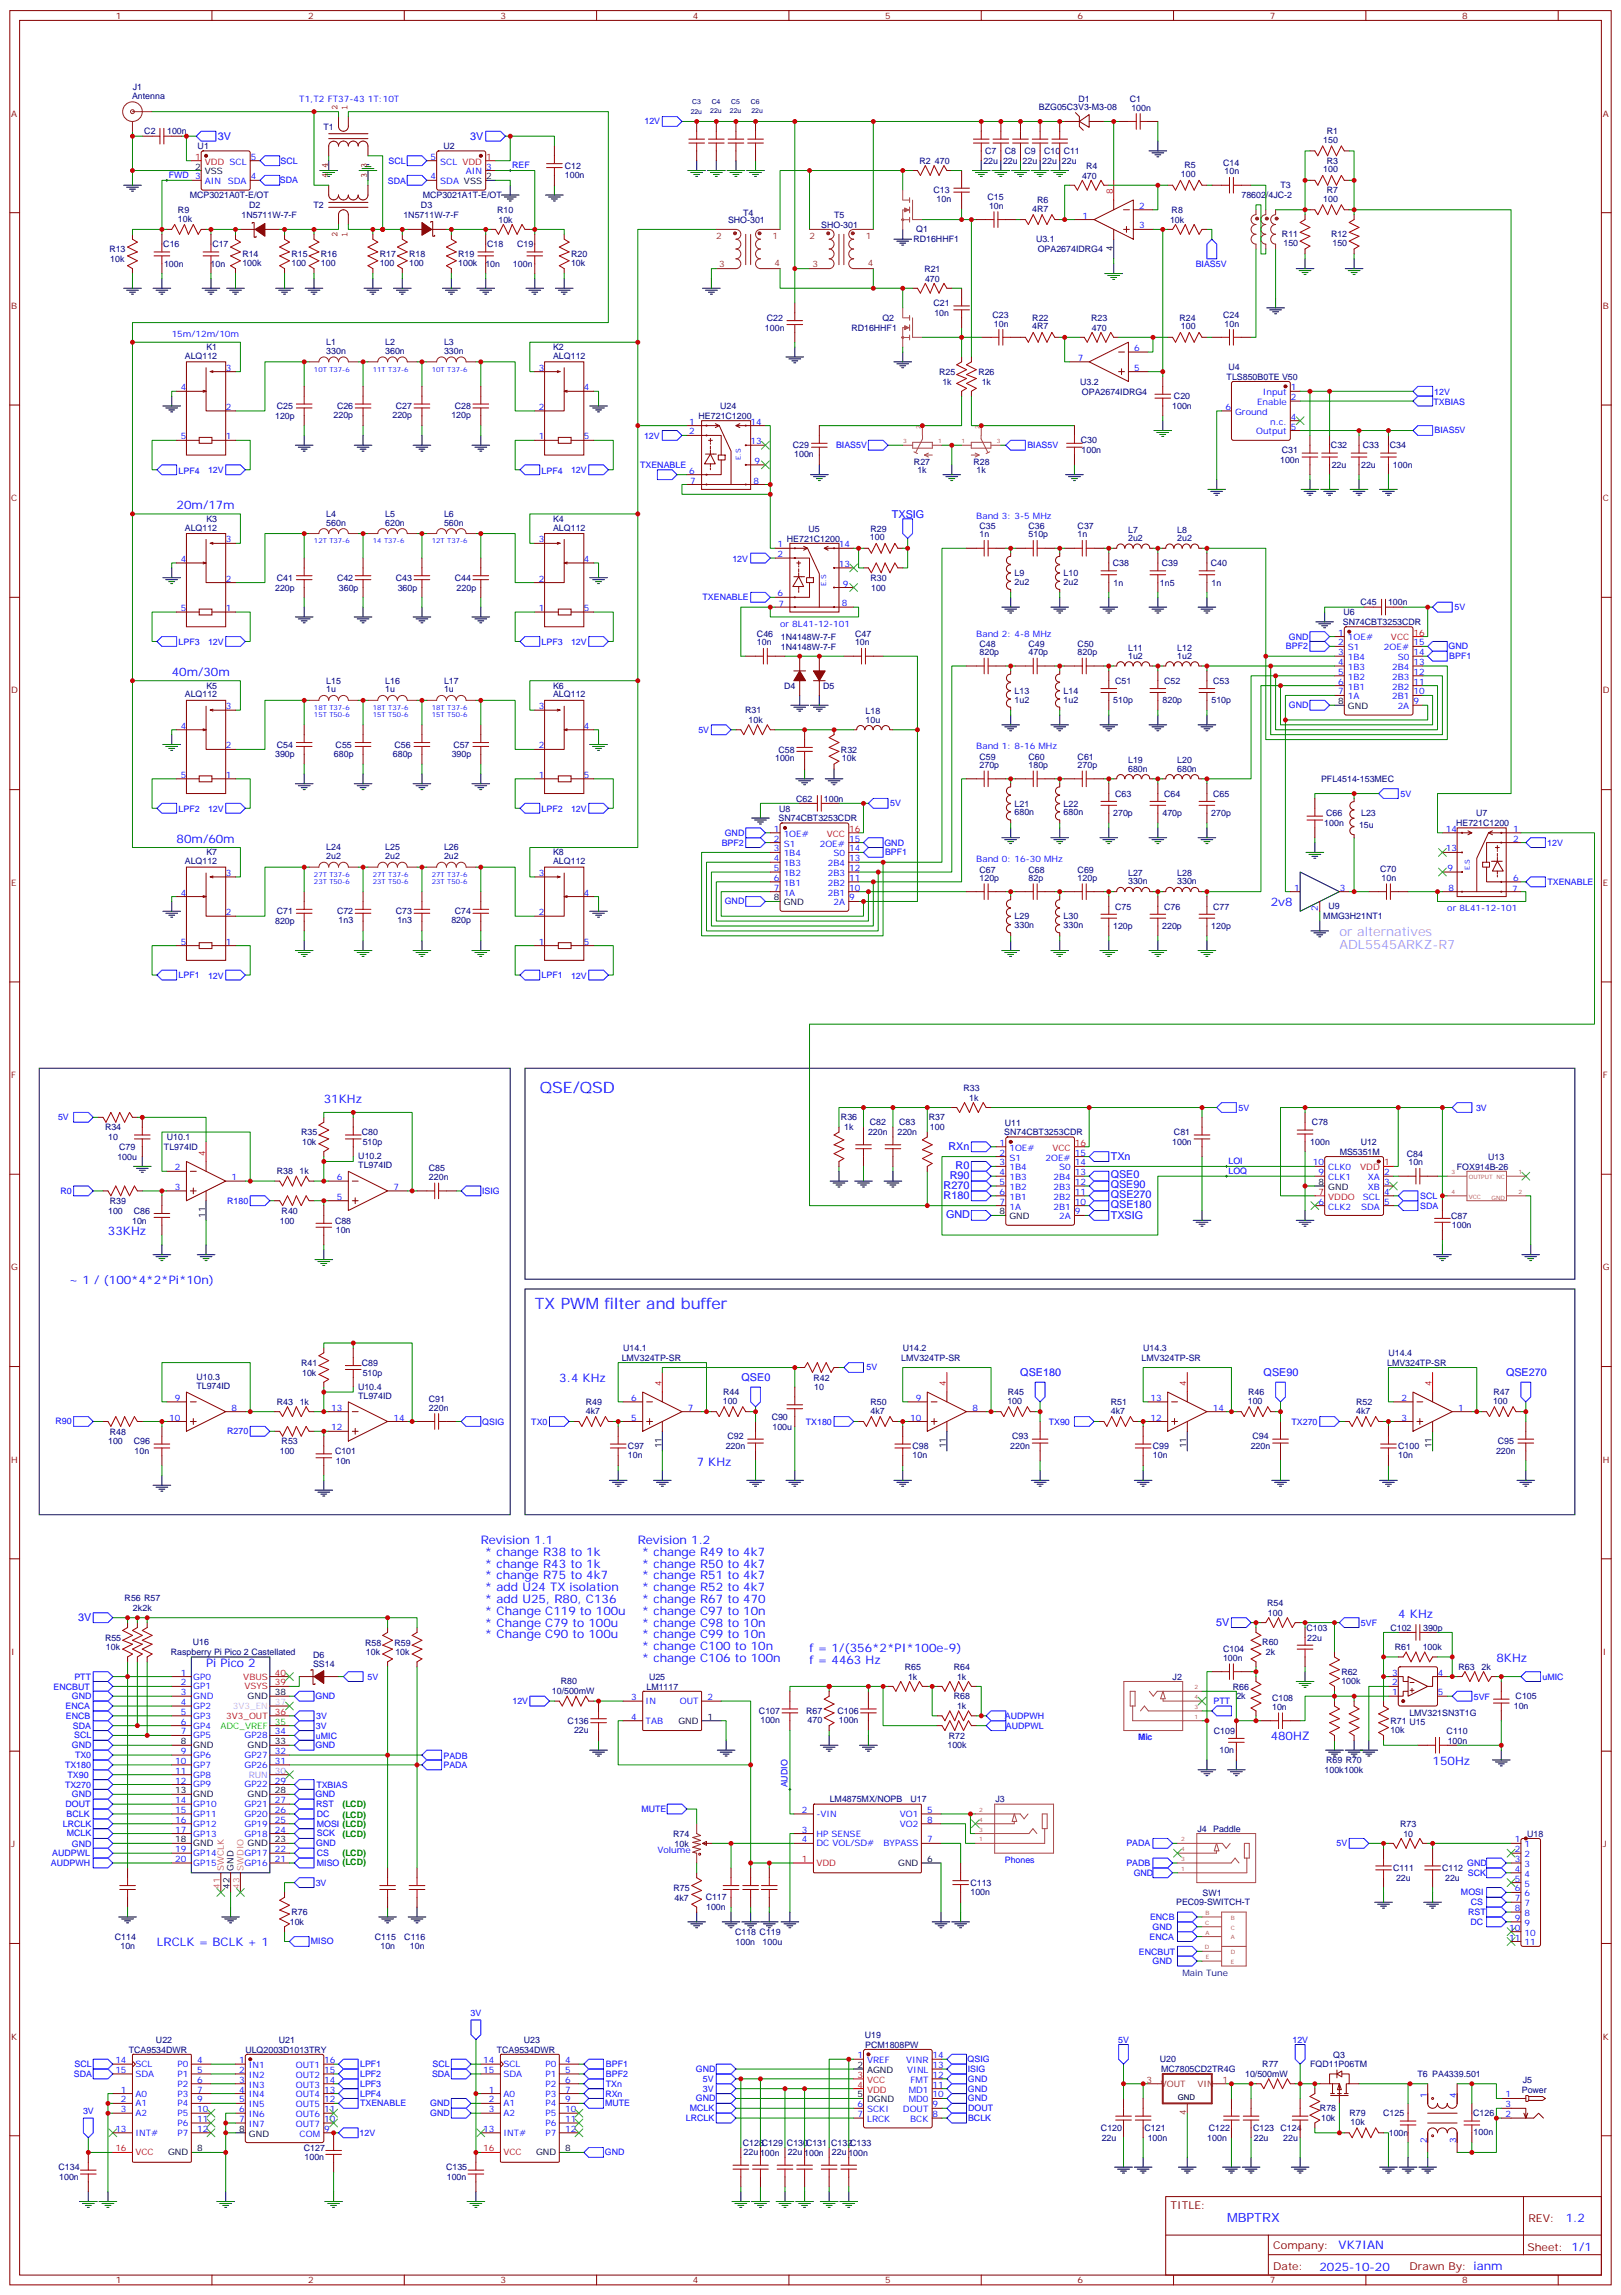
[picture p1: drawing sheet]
<svg xmlns="http://www.w3.org/2000/svg" width="583mm" height="825mm" viewBox="0 0 583 825" stroke-linecap="round" stroke-linejoin="round" font-family="sans-serif">
<defs><g id="words">
<g font-size="5.6" fill="#00f">
<text x="194" y="392.9">QSE/QSD</text>
<text x="192.3" y="470.5">TX PWM filter and buffer</text>
</g>
<g font-size="4.6" fill="#f3f">
<text x="481.5" y="336.5">or alternatives</text>
<text x="481.5" y="341.1">ADL5545ARKZ-R7</text>
</g>
<text font-size="4.6" fill="#00f" x="441.2" y="798.8">MBPTRX</text>
<g font-size="4.2" fill="#00f">
<text x="63.5" y="183">20m/17m</text>
<text x="61.7" y="243">40m/30m</text>
<text x="63.5" y="303">80m/60m</text>
<text x="456.8" y="325.9">2v8</text>
<text x="116.4" y="396.5">31KHz</text>
<text x="38.8" y="444.1">33KHz</text>
<text x="24.7" y="461.7">~ 1 / (100*4*2*Pi*10n)</text>
<text x="201.1" y="497">3.4 KHz</text>
<text x="250.5" y="527">7 KHz</text>
<text x="172.9" y="555.2">Revision 1.1</text>
<text x="229.3" y="555.2">Revision 1.2</text>
<text x="174.3" y="559.4">* change R38 to 1k</text>
<text x="174.3" y="563.7">* change R43 to 1k</text>
<text x="230.8" y="559.4">* change R49 to 4k7</text>
<text x="230.8" y="563.7">* change R50 to 4k7</text>
<text x="174.3" y="567.9">* change R75 to 4k7</text>
<text x="230.8" y="567.9">* change R51 to 4k7</text>
<text x="174.3" y="572.1">* add U24 TX isolation</text>
<text x="230.8" y="572.1">* change R52 to 4k7</text>
<text x="174.3" y="576.4">* add U25, R80, C136</text>
<text x="174.3" y="580.6">* Change C119 to 100u</text>
<text x="230.8" y="576.4">* change R67 to 470</text>
<text x="230.8" y="580.6">* change C97 to 10n</text>
<text x="502.7" y="581.7">4 KHz</text>
<text x="174.3" y="584.8">* Change C79 to 100u</text>
<text x="230.8" y="584.8">* change C98 to 10n</text>
<text x="174.3" y="589.1">* Change C90 to 100u</text>
<text x="230.8" y="589.1">* change C99 to 10n</text>
<text x="230.8" y="593.3">* change C100 to 10n</text>
<text x="74.1" y="599.3">Pi Pico 2</text>
<text x="230.8" y="597.5">* change C106 to 100n</text>
<text x="291" y="594">f = 1/(356*2*PI*100e-9)</text>
<text x="291" y="598.2">f = 4463 Hz</text>
<text x="538" y="597.5">8KHz</text>
<text x="456.8" y="625.8">480HZ</text>
<text x="515.1" y="634.6">150Hz</text>
<text x="56.4" y="699.8">LRCLK = BCLK + 1</text>
<text x="562.9" y="799.1">1.2</text>
<text x="481.3" y="808.6">VK7IAN</text>
<text x="474.4" y="816.4">2025-10-20</text>
</g>
<g font-size="3.9" fill="#00f">
<text x="78.3" y="50.3">3V</text>
<text x="169.1" y="50.4">3V</text>
<text x="320.7" y="186.1">TXSIG</text>
<text x="341" y="413.4">RXn</text>
<text x="399.3" y="417">TXn</text>
<text x="341.4" y="423.9">R90</text>
<text x="343.6" y="420.4">R0</text>
<text x="399.3" y="423.6">QSE0</text>
<text x="339.3" y="427.5">R270</text>
<text x="339.3" y="431">R180</text>
<text x="399.3" y="427.1">QSE90</text>
<text x="399.3" y="430.7">QSE270</text>
<text x="399.3" y="434.2">QSE180</text>
<text x="340.1" y="438.1">GND</text>
<text x="399.3" y="438.4">TXSIG</text>
<text x="266.6" y="496.5">QSE0</text>
<text x="366.8" y="494.8">QSE180</text>
<text x="454.3" y="494.8">QSE90</text>
<text x="541.5" y="494.8">QSE270</text>
<text x="28.1" y="582.9">3V</text>
<text x="437.3" y="584.7">5V</text>
</g>
<g font-size="3.9" fill="#800">
<text x="420.9" y="794.4">TITLE:</text>
<text x="549.5" y="799.1">REV:</text>
<text x="457.8" y="808.6">Company:</text>
<text x="549.1" y="809.2">Sheet: 1/1</text>
<text x="457.8" y="816.3">Date:</text>
<text x="506.8" y="816.3">Drawn By: ianm</text>
</g>
<g font-size="3.2" fill="#800">
<text x="41.6" y="6.8">1</text>
<text x="110.8" y="6.8">2</text>
<text x="179.9" y="6.8">3</text>
<text x="249.1" y="6.8">4</text>
<text x="318.2" y="6.8">5</text>
<text x="387.3" y="6.8">6</text>
<text x="456.5" y="6.8">7</text>
<text x="525.6" y="6.8">8</text>
<text x="4.1" y="41.9">A</text>
<text x="576.3" y="41.9">A</text>
<text x="4.1" y="111.1">B</text>
<text x="576.3" y="111.1">B</text>
<text x="4.1" y="180.2">C</text>
<text x="576.3" y="180.2">C</text>
<text x="4.1" y="249.3">D</text>
<text x="576.3" y="249.3">D</text>
<text x="4.1" y="318.5">E</text>
<text x="576.3" y="318.5">E</text>
<text x="4.1" y="387.6">F</text>
<text x="576.3" y="387.6">F</text>
<text x="4.1" y="456.8">G</text>
<text x="576.3" y="456.8">G</text>
<text x="4.1" y="525.9">H</text>
<text x="576.3" y="525.9">H</text>
<text x="4.1" y="595.1">I</text>
<text x="576.3" y="595.1">I</text>
<text x="4.1" y="664.2">J</text>
<text x="576.3" y="664.2">J</text>
<text x="4.1" y="733.4">K</text>
<text x="576.3" y="733.4">K</text>
<text x="41.6" y="821">1</text>
<text x="110.8" y="821">2</text>
<text x="179.9" y="821">3</text>
<text x="249.1" y="821">4</text>
<text x="318.2" y="821">5</text>
<text x="387.3" y="821">6</text>
<text x="456.5" y="821">7</text>
<text x="525.6" y="821">8</text>
</g>
<g font-size="3.2" fill="#000080">
<text x="47.5" y="35.6">Antenna</text>
<text x="47.8" y="32.5">J1</text>
<text x="373.5" y="39.5">BZG05C3V3-M3-08</text>
<text x="387.7" y="36.5">D1</text>
<text x="406.2" y="36.6">C1</text>
<text x="406.7" y="39.8">100n</text>
<text x="116.3" y="46.6">T1</text>
<text x="51.9" y="48.3">C2</text>
<text x="60.1" y="48.3">100n</text>
<text x="71.1" y="53.6">U1</text>
<text x="159.5" y="53.6">U2</text>
<text x="475.7" y="51.4">150</text>
<text x="477" y="48.3">R1</text>
<text x="330.6" y="59">R2</text>
<text x="336.1" y="59">470</text>
<text x="353.6" y="58.9">22u</text>
<text x="354.2" y="55.4">C7</text>
<text x="360.6" y="58.9">22u</text>
<text x="361.3" y="55.4">C8</text>
<text x="367.7" y="58.9">22u</text>
<text x="368.3" y="55.4">C9</text>
<text x="374.7" y="58.9">22u</text>
<text x="375.4" y="55.4">C10</text>
<text x="381.8" y="58.9">22u</text>
<text x="382.4" y="55.4">C11</text>
<text x="439.7" y="59.5">C14</text>
<text x="477" y="58.8">R3</text>
<text x="203.1" y="60.7">C12</text>
<text x="203.1" y="63.9">100n</text>
<text x="389" y="64.3">470</text>
<text x="390.5" y="60.7">R4</text>
<text x="424.6" y="63.8">100</text>
<text x="425.8" y="60.6">R5</text>
<text x="440.3" y="62.7">10n</text>
<text x="475.7" y="62">100</text>
<text x="68.2" y="71.3">MCP3021A0T-E/OT</text>
<text x="152" y="71.3">MCP3021A1T-E/OT</text>
<text x="335.6" y="69.5">C13</text>
<text x="355" y="71.9">C15</text>
<text x="446.3" y="71.3">78602/4JC-2</text>
<text x="460.4" y="67.8">T3</text>
<text x="477" y="69.4">R7</text>
<text x="64" y="76.7">R9</text>
<text x="89.6" y="74.8">D2</text>
<text x="112.7" y="74.8">T2</text>
<text x="151.4" y="74.8">D3</text>
<text x="178.8" y="76.5">R10</text>
<text x="267.2" y="77.5">T4</text>
<text x="336.7" y="72.7">10n</text>
<text x="355.6" y="75.1">10n</text>
<text x="371.1" y="76.1">4R7</text>
<text x="372.9" y="72.9">R6</text>
<text x="421.2" y="76.6">R8</text>
<text x="475.7" y="72.6">100</text>
<text x="64" y="79.7">10k</text>
<text x="86.8" y="78.4">1N5711W-7-F</text>
<text x="145" y="78.4">1N5711W-7-F</text>
<text x="179.2" y="80.1">10k</text>
<text x="261.7" y="80.1">SHO-301</text>
<text x="295.3" y="81.9">SHO-301</text>
<text x="299.8" y="78.3">T5</text>
<text x="329.4" y="83.5">Q1</text>
<text x="420.7" y="80.1">10k</text>
<text x="58.7" y="88.9">C16</text>
<text x="76.4" y="88.9">C17</text>
<text x="175.1" y="88.9">C18</text>
<text x="185.9" y="88.9">C19</text>
<text x="328.4" y="87.1">RD16HHF1</text>
<text x="372.5" y="87.2">U3.1</text>
<text x="460.9" y="85.4">R11</text>
<text x="461.4" y="88.6">150</text>
<text x="478.5" y="85.4">R12</text>
<text x="479.1" y="88.6">150</text>
<text x="39.3" y="90.6">R13</text>
<text x="39.7" y="94.2">10k</text>
<text x="59" y="96">100n</text>
<text x="75.7" y="95.9">10n</text>
<text x="87.1" y="95.7">100k</text>
<text x="87.1" y="92.4">R14</text>
<text x="104.8" y="95.7">100</text>
<text x="104.8" y="92.4">R15</text>
<text x="115.4" y="95.6">100</text>
<text x="115.4" y="92.5">R16</text>
<text x="136.5" y="95.7">100</text>
<text x="136.5" y="92.4">R17</text>
<text x="147.1" y="95.7">100</text>
<text x="147.1" y="92.4">R18</text>
<text x="164.7" y="95.7">100k</text>
<text x="164.8" y="92.4">R19</text>
<text x="174.5" y="95.9">10n</text>
<text x="184.4" y="95.9">100n</text>
<text x="205.3" y="95.6">10k</text>
<text x="205.3" y="92.4">R20</text>
<text x="373.1" y="90.7">OPA2674IDRG4</text>
<text x="332.3" y="97.7">R21</text>
<text x="332.6" y="101.2">470</text>
<text x="335.6" y="110.1">C21</text>
<text x="335.9" y="113.6">10n</text>
<text x="275" y="118.9">100n</text>
<text x="275.7" y="115.3">C22</text>
<text x="306.1" y="118.9">RD16HHF1</text>
<text x="317.2" y="115.4">Q2</text>
<text x="356.8" y="114.2">C23</text>
<text x="357.4" y="117.4">10n</text>
<text x="371.1" y="118.5">4R7</text>
<text x="371.1" y="115.2">R22</text>
<text x="392.3" y="115.4">R23</text>
<text x="392.6" y="118.9">470</text>
<text x="424.1" y="115.2">R24</text>
<text x="424.6" y="118.5">100</text>
<text x="439.7" y="114.2">C24</text>
<text x="440.3" y="117.4">10n</text>
<text x="74.2" y="125.9">K1</text>
<text x="117.3" y="124.1">L1</text>
<text x="138.5" y="124.1">L2</text>
<text x="159.7" y="124.1">L3</text>
<text x="198.9" y="125.9">K2</text>
<text x="66.4" y="129">ALQ112</text>
<text x="117.3" y="127.3">330n</text>
<text x="138.5" y="127.3">360n</text>
<text x="159.7" y="127.3">330n</text>
<text x="198.9" y="129">ALQ112</text>
<text x="337.6" y="134.8">R25</text>
<text x="351.7" y="134.8">R26</text>
<text x="441" y="136.5">TLS850B0TE V50</text>
<text x="441.7" y="133">U4</text>
<text x="338.8" y="138.3">1k</text>
<text x="352.9" y="138.3">1k</text>
<text x="388.4" y="138.3">U3.2</text>
<text x="389" y="141.9">OPA2674IDRG4</text>
<text x="422.1" y="143.6">C20</text>
<text x="99.5" y="147.1">C25</text>
<text x="121.2" y="147.1">C26</text>
<text x="142.3" y="147.1">C27</text>
<text x="163.5" y="147.1">C28</text>
<text x="258.9" y="147.1">U24</text>
<text x="421.4" y="147.1">100n</text>
<text x="98.9" y="150.7">120p</text>
<text x="119.9" y="150.3">220p</text>
<text x="141.1" y="150.3">220p</text>
<text x="162.3" y="150.3">120p</text>
<text x="251.2" y="150.6">HE721C1200</text>
<text x="285" y="161.2">C29</text>
<text x="388.6" y="159.4">C30</text>
<text x="478.5" y="161.2">C32</text>
<text x="490" y="161.2">C33</text>
<text x="499.7" y="161.2">C34</text>
<text x="285.5" y="164.4">100n</text>
<text x="328.6" y="167.3">R27</text>
<text x="350" y="167.3">R28</text>
<text x="388.8" y="163">100n</text>
<text x="460.2" y="166.5">100n</text>
<text x="460.9" y="163">C31</text>
<text x="329.8" y="170.1">1k</text>
<text x="351.1" y="170.1">1k</text>
<text x="478.8" y="168.3">22u</text>
<text x="489.4" y="168.3">22u</text>
<text x="500.8" y="168.3">100n</text>
<text x="117.3" y="185.8">L4</text>
<text x="138.5" y="185.8">L5</text>
<text x="159.7" y="185.8">L6</text>
<text x="66.4" y="190.8">ALQ112</text>
<text x="74.2" y="187.6">K3</text>
<text x="117.3" y="189">560n</text>
<text x="138.5" y="189">620n</text>
<text x="159.7" y="189">560n</text>
<text x="198.9" y="190.8">ALQ112</text>
<text x="198.9" y="187.6">K4</text>
<text x="290.7" y="191.2">U5</text>
<text x="312.9" y="191.2">R29</text>
<text x="352.2" y="190.3">C35</text>
<text x="369.8" y="190.3">C36</text>
<text x="387.4" y="190.3">C37</text>
<text x="405.6" y="191.6">L7</text>
<text x="423.2" y="191.6">L8</text>
<text x="282.9" y="194.7">HE721C1200</text>
<text x="312.8" y="194.3">100</text>
<text x="352.2" y="193.3">1n</text>
<text x="369.8" y="193.3">510p</text>
<text x="387.4" y="193.3">1n</text>
<text x="405.6" y="194.5">2u2</text>
<text x="423.2" y="194.5">2u2</text>
<text x="400.1" y="203.6">C38</text>
<text x="417.7" y="203.6">C39</text>
<text x="435.3" y="203.6">C40</text>
<text x="99.5" y="208.9">C41</text>
<text x="121.2" y="208.8">C42</text>
<text x="142.3" y="208.8">C43</text>
<text x="163.5" y="208.8">C44</text>
<text x="312.9" y="208.8">R30</text>
<text x="364.8" y="207.1">L9</text>
<text x="382.4" y="207.1">L10</text>
<text x="98.9" y="212.4">220p</text>
<text x="121.8" y="212.4">360p</text>
<text x="143" y="212.4">360p</text>
<text x="164.2" y="212.4">220p</text>
<text x="313.2" y="212.4">100</text>
<text x="364.8" y="210.3">2u2</text>
<text x="382.4" y="210.3">2u2</text>
<text x="400.3" y="210.6">1n</text>
<text x="417" y="210.6">1n5</text>
<text x="435.6" y="210.6">1n</text>
<text x="483" y="221.2">U6</text>
<text x="489.1" y="217.7">C45</text>
<text x="499" y="217.7">100n</text>
<text x="482.8" y="224.8">SN74CBT3253CDR</text>
<text x="272.1" y="232.1">10n</text>
<text x="272.1" y="228.9">C46</text>
<text x="280.7" y="233.5">1N4148W-7-F</text>
<text x="280.7" y="230">1N4148W-7-F</text>
<text x="307.4" y="232.1">10n</text>
<text x="307.4" y="228.9">C47</text>
<text x="352.2" y="232.6">C48</text>
<text x="369.8" y="232.6">C49</text>
<text x="387.4" y="232.6">C50</text>
<text x="405.6" y="233.9">L11</text>
<text x="423.2" y="233.9">L12</text>
<text x="352.2" y="235.6">820p</text>
<text x="369.8" y="235.6">470p</text>
<text x="387.4" y="235.6">820p</text>
<text x="405.6" y="236.9">1u2</text>
<text x="423.2" y="236.9">1u2</text>
<text x="117.3" y="245.8">L15</text>
<text x="138.5" y="245.8">L16</text>
<text x="159.7" y="245.8">L17</text>
<text x="400.9" y="245.9">C51</text>
<text x="418.5" y="245.9">C52</text>
<text x="436.1" y="245.9">C53</text>
<text x="66.4" y="250.8">ALQ112</text>
<text x="74.2" y="247.6">K5</text>
<text x="117.3" y="249">1u</text>
<text x="138.5" y="249">1u</text>
<text x="159.7" y="249">1u</text>
<text x="198.9" y="250.8">ALQ112</text>
<text x="198.9" y="247.6">K6</text>
<text x="281.9" y="247.7">D4</text>
<text x="296" y="247.7">D5</text>
<text x="364.8" y="249.4">L13</text>
<text x="382.4" y="249.4">L14</text>
<text x="267.9" y="256.5">R31</text>
<text x="311.2" y="256.7">L18</text>
<text x="364.8" y="252.6">1u2</text>
<text x="382.4" y="252.6">1u2</text>
<text x="400.3" y="252.9">510p</text>
<text x="418" y="252.9">820p</text>
<text x="435.5" y="252.9">510p</text>
<text x="269.1" y="260">10k</text>
<text x="311.2" y="259.8">10u</text>
<text x="99.5" y="268.8">C54</text>
<text x="120.7" y="268.8">C55</text>
<text x="141.8" y="268.8">C56</text>
<text x="163" y="268.8">C57</text>
<text x="98.9" y="272.4">390p</text>
<text x="120.1" y="272.4">680p</text>
<text x="141.2" y="272.4">680p</text>
<text x="162.4" y="272.4">390p</text>
<text x="278.7" y="273.7">100n</text>
<text x="279.9" y="270.6">C58</text>
<text x="302.3" y="270.6">R32</text>
<text x="302.7" y="273.8">10k</text>
<text x="352.2" y="273.2">C59</text>
<text x="369.8" y="273.2">C60</text>
<text x="387.4" y="273.2">C61</text>
<text x="405.6" y="274.5">L19</text>
<text x="423.2" y="274.5">L20</text>
<text x="352.2" y="276.2">270p</text>
<text x="369.8" y="276.2">180p</text>
<text x="387.4" y="276.2">270p</text>
<text x="405.6" y="277.4">680n</text>
<text x="423.2" y="277.4">680n</text>
<text x="475" y="281.1">PFL4514-153MEC</text>
<text x="400.9" y="286.5">C63</text>
<text x="418.5" y="286.5">C64</text>
<text x="436.2" y="286.5">C65</text>
<text x="280.1" y="291.8">U8</text>
<text x="286.3" y="288.2">C62</text>
<text x="296.2" y="288.2">100n</text>
<text x="364.8" y="293.2">680n</text>
<text x="364.8" y="290">L21</text>
<text x="382.4" y="293.2">680n</text>
<text x="382.4" y="290">L22</text>
<text x="400.2" y="293.5">270p</text>
<text x="417.9" y="293.5">470p</text>
<text x="435.5" y="293.5">270p</text>
<text x="476.8" y="293.5">C66</text>
<text x="489.4" y="293.5">L23</text>
<text x="530.7" y="293.5">U7</text>
<text x="279.9" y="295.3">SN74CBT3253CDR</text>
<text x="476.1" y="297">100n</text>
<text x="488.6" y="297.7">15u</text>
<text x="523.5" y="297">HE721C1200</text>
<text x="117.3" y="305.8">L24</text>
<text x="138.5" y="305.8">L25</text>
<text x="159.7" y="305.8">L26</text>
<text x="66.4" y="310.7">ALQ112</text>
<text x="74.2" y="307.6">K7</text>
<text x="117.3" y="309">2u2</text>
<text x="138.5" y="309">2u2</text>
<text x="159.7" y="309">2u2</text>
<text x="198.9" y="310.7">ALQ112</text>
<text x="198.9" y="307.6">K8</text>
<text x="352.2" y="316.7">120p</text>
<text x="352.2" y="313.7">C67</text>
<text x="369.8" y="316.7">82p</text>
<text x="369.8" y="313.7">C68</text>
<text x="387.4" y="316.7">120p</text>
<text x="387.4" y="313.7">C69</text>
<text x="405.6" y="315.1">L27</text>
<text x="423.2" y="315.1">L28</text>
<text x="496.2" y="313.5">C70</text>
<text x="496.7" y="316.7">10n</text>
<text x="405.6" y="318">330n</text>
<text x="423.2" y="318">330n</text>
<text x="99.5" y="328.8">C71</text>
<text x="121.2" y="328.8">C72</text>
<text x="142.3" y="328.8">C73</text>
<text x="163.5" y="328.8">C74</text>
<text x="400.9" y="327">C75</text>
<text x="418.5" y="327">C76</text>
<text x="436.2" y="327">C77</text>
<text x="477.7" y="327">U9</text>
<text x="98.9" y="332.3">820p</text>
<text x="121.7" y="332">1n3</text>
<text x="142.9" y="332">1n3</text>
<text x="162.3" y="332">820p</text>
<text x="364.8" y="333.8">330n</text>
<text x="364.8" y="330.6">L29</text>
<text x="382.4" y="333.8">330n</text>
<text x="382.4" y="330.6">L30</text>
<text x="400.2" y="334.1">120p</text>
<text x="417.9" y="334.1">220p</text>
<text x="435.5" y="334.1">120p</text>
<text x="475.8" y="330.5">MMG3H21NT1</text>
<text x="346.4" y="392.2">R33</text>
<text x="348.5" y="395.8">1k</text>
<text x="37.8" y="406.4">R34</text>
<text x="302.3" y="402.9">R36</text>
<text x="303.5" y="406.4">1k</text>
<text x="312.7" y="404.6">C82</text>
<text x="323.3" y="404.7">C83</text>
<text x="334" y="402.9">R37</text>
<text x="334.4" y="406.4">100</text>
<text x="361.3" y="404.7">U11</text>
<text x="471.7" y="404.6">C78</text>
<text x="38.9" y="409.9">10</text>
<text x="42.8" y="413.5">C79</text>
<text x="58.9" y="413.5">TL974ID</text>
<text x="60" y="410">U10.1</text>
<text x="108.3" y="408.2">R35</text>
<text x="108.6" y="411.7">10k</text>
<text x="130.1" y="408.1">C80</text>
<text x="130.4" y="411.7">510p</text>
<text x="312.1" y="408.1">220n</text>
<text x="322.7" y="408.2">220n</text>
<text x="361.1" y="408.2">SN74CBT3253CDR</text>
<text x="421.4" y="411.7">100n</text>
<text x="422.1" y="408.2">C81</text>
<text x="471.1" y="411.7">100n</text>
<text x="489.2" y="411.7">U12</text>
<text x="42.2" y="417">100u</text>
<text x="128.8" y="420">TL974ID</text>
<text x="128.8" y="416.8">U10.2</text>
<text x="481.6" y="415.2">MS5351M</text>
<text x="505.8" y="415.9">C84</text>
<text x="506.4" y="419">10n</text>
<text x="535" y="417">U13</text>
<text x="99.5" y="422.3">R38</text>
<text x="107.7" y="422.3">1k</text>
<text x="154.2" y="421.1">C85</text>
<text x="154.2" y="424.3">220n</text>
<text x="523.8" y="420.6">FOX914B-26</text>
<text x="38.9" y="436.4">100</text>
<text x="39.5" y="432.9">R39</text>
<text x="48.1" y="436.4">C86</text>
<text x="101.3" y="436.4">R40</text>
<text x="47.5" y="439.9">10n</text>
<text x="100.6" y="439.9">100</text>
<text x="120.5" y="439.9">C88</text>
<text x="120.7" y="443.5">10n</text>
<text x="521.7" y="438.1">C87</text>
<text x="522" y="441.7">100n</text>
<text x="224.1" y="485.8">U14.1</text>
<text x="324.6" y="485.8">U14.2</text>
<text x="411" y="485.8">U14.3</text>
<text x="108.3" y="491.1">R41</text>
<text x="130.1" y="491.1">C89</text>
<text x="223.5" y="489.3">LMV324TP-SR</text>
<text x="324" y="489.3">LMV324TP-SR</text>
<text x="410.4" y="489.3">LMV324TP-SR</text>
<text x="498.7" y="491.1">LMV324TP-SR</text>
<text x="499.2" y="487.6">U14.4</text>
<text x="70.6" y="496.1">U10.3</text>
<text x="108.6" y="494.6">10k</text>
<text x="130.4" y="494.6">510p</text>
<text x="292.5" y="496.4">R42</text>
<text x="70.6" y="499.4">TL974ID</text>
<text x="128.7" y="502.9">TL974ID</text>
<text x="128.7" y="499.7">U10.4</text>
<text x="260" y="501.6">R44</text>
<text x="292.7" y="499.9">10</text>
<text x="362.3" y="501.6">R45</text>
<text x="448.8" y="501.6">R46</text>
<text x="536.9" y="501.6">R47</text>
<text x="99.5" y="505.2">R43</text>
<text x="107.7" y="505.2">1k</text>
<text x="154.2" y="504">C91</text>
<text x="154.2" y="507.2">220n</text>
<text x="210.6" y="505.2">R49</text>
<text x="210.7" y="508.3">4k7</text>
<text x="259.9" y="504.8">100</text>
<text x="312.9" y="505.2">R50</text>
<text x="313" y="508.3">4k7</text>
<text x="362.2" y="504.8">100</text>
<text x="399.4" y="505.2">R51</text>
<text x="399.4" y="508.3">4k7</text>
<text x="448.6" y="504.8">100</text>
<text x="487.6" y="505.2">R52</text>
<text x="487.6" y="508.3">4k7</text>
<text x="536.8" y="504.8">100</text>
<text x="39.5" y="515.8">R48</text>
<text x="277.4" y="510.5">C90</text>
<text x="277.7" y="514">100u</text>
<text x="38.9" y="519.3">100</text>
<text x="48.1" y="519.3">C96</text>
<text x="101.3" y="519.3">R53</text>
<text x="225.8" y="521.1">C97</text>
<text x="260.9" y="521.1">220n</text>
<text x="261.6" y="517.5">C92</text>
<text x="328.1" y="521.1">C98</text>
<text x="363.2" y="521.1">220n</text>
<text x="363.9" y="517.5">C93</text>
<text x="414.5" y="521.1">C99</text>
<text x="449.7" y="521.1">220n</text>
<text x="450.3" y="517.5">C94</text>
<text x="502.7" y="521.1">C100</text>
<text x="538.5" y="519.3">C95</text>
<text x="48.4" y="522.8">10n</text>
<text x="100.6" y="522.8">100</text>
<text x="120.5" y="522.8">C101</text>
<text x="120.7" y="526.3">10n</text>
<text x="225.8" y="524.2">10n</text>
<text x="328.1" y="524.2">10n</text>
<text x="414.5" y="524.3">10n</text>
<text x="502.7" y="524.2">10n</text>
<text x="537.9" y="522.9">220n</text>
<text x="44.8" y="575.7">R56 R57</text>
<text x="47.8" y="579.3">2k2k</text>
<text x="455.6" y="577.5">R54</text>
<text x="455.9" y="581.1">100</text>
<text x="469.7" y="586.3">C103</text>
<text x="499.9" y="586.3">C102</text>
<text x="511.7" y="586.3">390p</text>
<text x="37.8" y="589.9">R55</text>
<text x="38.1" y="593.4">10k</text>
<text x="69.3" y="591.6">U16</text>
<text x="131.3" y="591.7">R58</text>
<text x="141.8" y="591.7">R59</text>
<text x="453.8" y="591.6">R60</text>
<text x="470" y="589.9">22u</text>
<text x="501.5" y="593.4">R61</text>
<text x="511.5" y="593.4">100k</text>
<text x="61.4" y="595.2">Raspberry Pi Pico 2 Castellated</text>
<text x="112.5" y="599.3">SS14</text>
<text x="112.5" y="596.1">D6</text>
<text x="131.6" y="595.2">10k</text>
<text x="142.1" y="595.2">10k</text>
<text x="439.7" y="597.2">100n</text>
<text x="439.7" y="594">C104</text>
<text x="455.1" y="595.1">2k</text>
<text x="201.6" y="605.6">R80</text>
<text x="233.3" y="604">U25</text>
<text x="325.3" y="600.5">R65</text>
<text x="326.5" y="604">1k</text>
<text x="342.9" y="600.5">R64</text>
<text x="344.1" y="604">1k</text>
<text x="421.6" y="604">J2</text>
<text x="482.2" y="605.4">100k</text>
<text x="482.2" y="602.2">R62</text>
<text x="524.4" y="600.4">R63</text>
<text x="532.7" y="600.4">2k</text>
<text x="198.4" y="609.2">10/500mW</text>
<text x="232.4" y="607.5">LM1117</text>
<text x="342.9" y="611.1">R68</text>
<text x="443.2" y="607.5">R66</text>
<text x="444.5" y="611.1">2k</text>
<text x="457.4" y="611.6">C108</text>
<text x="544.9" y="611.1">C105</text>
<text x="272.9" y="616.3">C107</text>
<text x="289.8" y="616.3">R67</text>
<text x="301.1" y="616.3">C106</text>
<text x="344.1" y="614.6">1k</text>
<text x="457.4" y="614.8">10n</text>
<text x="506.7" y="616.9">LMV321SN3T1G</text>
<text x="544.3" y="614.6">10n</text>
<text x="204.1" y="619.9">C136</text>
<text x="206.4" y="623">22u</text>
<text x="273.4" y="619.5">100n</text>
<text x="290.3" y="619.5">470</text>
<text x="301.6" y="619.5">100n</text>
<text x="436.4" y="623.4">C109</text>
<text x="499.9" y="623">10k</text>
<text x="499.9" y="619.8">R71 U15</text>
<text x="520.1" y="623.4">C110</text>
<text x="340.6" y="628.7">100k</text>
<text x="341.2" y="625.1">R72</text>
<text x="520.5" y="627">100n</text>
<text x="438.4" y="630.4">10n</text>
<text x="476.8" y="633.9">R69 R70</text>
<text x="476.2" y="637.5">100k100k</text>
<text x="298.3" y="648.1">LM4875MX/NOPB</text>
<text x="327.4" y="648.1">U17</text>
<text x="357.9" y="648.1">J3</text>
<text x="430.5" y="658.7">J4</text>
<text x="436.2" y="658.7">Paddle</text>
<text x="503.4" y="656.8">R73</text>
<text x="242" y="660.4">R74</text>
<text x="242.5" y="663.9">10k</text>
<text x="504.5" y="660.4">10</text>
<text x="549.1" y="660.4">U18</text>
<text x="500.8" y="672.8">C111</text>
<text x="501.9" y="676.3">22u</text>
<text x="518.5" y="672.8">C112</text>
<text x="519.6" y="676.3">22u</text>
<text x="242.2" y="679.9">R75</text>
<text x="242.5" y="683.3">4k7</text>
<text x="253.7" y="683.3">C117</text>
<text x="348.9" y="681.3">100n</text>
<text x="348.9" y="678">C113</text>
<text x="432.4" y="681.6">SW1</text>
<text x="104.8" y="688.6">R76</text>
<text x="253.9" y="686.8">100n</text>
<text x="422.8" y="685.1">PEC09-SWITCH-T</text>
<text x="104.2" y="692.2">10k</text>
<text x="264.3" y="695.7">C118 C119</text>
<text x="41.3" y="697.4">C114</text>
<text x="43.3" y="701">10n</text>
<text x="134.8" y="697.4">C115</text>
<text x="136.8" y="701">10n</text>
<text x="145.4" y="697.4">C116</text>
<text x="147.4" y="701">10n</text>
<text x="264.4" y="699.2">100n</text>
<text x="274.2" y="699.2">100u</text>
<text x="425.1" y="710.4">Main Tune</text>
<text x="56.1" y="734.5">U22</text>
<text x="100.3" y="734.5">U21</text>
<text x="188.4" y="734.5">U23</text>
<text x="311" y="732.8">U19</text>
<text x="311" y="736.3">PCM1808PW</text>
<text x="46.3" y="738.1">TCA9534DWR</text>
<text x="88.2" y="738.1">ULQ2003D1013TRY</text>
<text x="178.6" y="738.1">TCA9534DWR</text>
<text x="417" y="741.6">U20</text>
<text x="453.8" y="743.2">R77</text>
<text x="471.1" y="743.3">FQD11P06TM</text>
<text x="479.3" y="739.8">Q3</text>
<text x="417.5" y="745.1">MC7805CD2TR4G</text>
<text x="447.7" y="746.7">10/500mW</text>
<text x="509.6" y="746.9">T6 PA4339.501</text>
<text x="547.5" y="749.1">J5</text>
<text x="547.1" y="752.6">Power</text>
<text x="474.6" y="758.9">R78</text>
<text x="485.1" y="760.7">R79</text>
<text x="497.3" y="760.9">C125</text>
<text x="529.7" y="761">C126</text>
<text x="395.8" y="766.1">C120</text>
<text x="411.5" y="766.1">C121</text>
<text x="434.6" y="766.2">C122</text>
<text x="450.5" y="766.2">C123</text>
<text x="460.4" y="766.1">C124</text>
<text x="475" y="762.5">10k</text>
<text x="485.6" y="764.2">10k</text>
<text x="499.3" y="767.9">100n</text>
<text x="529.8" y="767.8">100n</text>
<text x="109.2" y="773.3">C127</text>
<text x="267.1" y="771.5">C128C129</text>
<text x="282.9" y="771.5">C130C131</text>
<text x="298.8" y="771.5">C132C133</text>
<text x="396.1" y="769.7">22u</text>
<text x="412.6" y="769.7">100n</text>
<text x="434" y="769.7">100n</text>
<text x="450.8" y="769.7">22u</text>
<text x="461.4" y="769.7">22u</text>
<text x="109.5" y="776.8">100n</text>
<text x="267.3" y="775">22u 100n</text>
<text x="283.2" y="775">22u 100n</text>
<text x="299.1" y="775">22u 100n</text>
<text x="21" y="780.3">C134</text>
<text x="21.3" y="783.9">100n</text>
<text x="160.4" y="780.3">C135</text>
<text x="160.6" y="783.9">100n</text>
</g>
<g font-size="3.2" fill="#00f">
<text x="107.6" y="36.6">T1,T2 FT37-43 1T:10T</text>
<text x="231.7" y="44.7">12V</text>
<text x="90.1" y="57.4">5</text>
<text x="100.9" y="58.9">SCL</text>
<text x="139.7" y="59">SCL</text>
<text x="154.8" y="57.4">5</text>
<text x="158.3" y="59.2">SCL VDD</text>
<text x="60.7" y="64">FWD 3</text>
<text x="90.1" y="64.5">4</text>
<text x="100.7" y="66">SDA</text>
<text x="154.8" y="64.5">4</text>
<text x="167.4" y="62.7">AIN</text>
<text x="174.8" y="61">3</text>
<text x="184.1" y="60.4">REF</text>
<text x="73.6" y="66.3">AIN</text>
<text x="81.9" y="66.3">SDA</text>
<text x="139.5" y="66.1">SDA</text>
<text x="158.3" y="66.3">SDA VSS</text>
<text x="409.6" y="75.1">2</text>
<text x="389.2" y="78.6">1</text>
<text x="409.6" y="82.1">3</text>
<text x="429.9" y="96">BIAS5V</text>
<text x="61.7" y="121.3">15m/12m/10m</text>
<text x="387.5" y="129.8">7</text>
<text x="407.8" y="126.2">6</text>
<text x="81.1" y="133.3">3</text>
<text x="193.8" y="133.3">3</text>
<text x="407.8" y="133.3">5</text>
<text x="65" y="140.3">4</text>
<text x="209.9" y="140.3">4</text>
<text x="454" y="142.1">Input</text>
<text x="464.1" y="140.3">1</text>
<text x="464.1" y="143.9">2</text>
<text x="515.7" y="142">12V</text>
<text x="81.1" y="147.4">2</text>
<text x="193.8" y="147.4">2</text>
<text x="440.5" y="147.4">6</text>
<text x="444" y="149.2">Ground</text>
<text x="451.9" y="145.6">Enable</text>
<text x="515.4" y="145.7">TXBIAS</text>
<text x="247.7" y="152.7">1</text>
<text x="269.9" y="152.7">14</text>
<text x="456.6" y="152.7">n.c.</text>
<text x="464.1" y="150.9">4</text>
<text x="464.1" y="154.4">5</text>
<text x="515.8" y="155.7">BIAS5V</text>
<text x="65" y="158">5</text>
<text x="81.1" y="158">1</text>
<text x="193.8" y="158">1</text>
<text x="209.9" y="158">5</text>
<text x="231.6" y="157.8">12V</text>
<text x="247.7" y="156.2">2</text>
<text x="269.9" y="159.7">13</text>
<text x="300.6" y="161">BIAS5V</text>
<text x="369.4" y="161">BIAS5V</text>
<text x="451.6" y="156.2">Output</text>
<text x="271.3" y="166.8">9</text>
<text x="64.2" y="170.4">LPF4</text>
<text x="74.8" y="170.2">12V</text>
<text x="194.7" y="170.4">LPF4</text>
<text x="205.3" y="170.2">12V</text>
<text x="230.1" y="168.2">TXENABLE</text>
<text x="247.7" y="170.3">6</text>
<text x="270.9" y="173.8">8</text>
<text x="248.1" y="174.2">7</text>
<text x="351" y="186.5">Band 3: 3-5 MHz</text>
<text x="81.1" y="195">3</text>
<text x="193.8" y="195">3</text>
<text x="279.5" y="196.8">1</text>
<text x="301.6" y="196.8">14</text>
<text x="65" y="202.1">4</text>
<text x="209.9" y="202.1">4</text>
<text x="263.3" y="201.9">12V</text>
<text x="279.5" y="200.3">2</text>
<text x="301.6" y="203.8">13</text>
<text x="81.1" y="209.1">2</text>
<text x="193.8" y="209.1">2</text>
<text x="252.6" y="215.8">TXENABLE</text>
<text x="279.5" y="214.4">6</text>
<text x="303" y="210.9">9</text>
<text x="65" y="219.7">5</text>
<text x="81.1" y="219.7">1</text>
<text x="193.8" y="219.7">1</text>
<text x="209.9" y="219.7">5</text>
<text x="279.9" y="218.3">7</text>
<text x="302.7" y="217.9">8</text>
<text x="522.9" y="219.4">5V</text>
<text x="280.5" y="225.4">or 8L41-12-101</text>
<text x="64.2" y="231.8">LPF3</text>
<text x="74.8" y="231.9">12V</text>
<text x="194.7" y="231.8">LPF3</text>
<text x="205.3" y="231.9">12V</text>
<text x="351" y="228.9">Band 2: 4-8 MHz</text>
<text x="462.3" y="233.5">BPF2</text>
<text x="463.4" y="229.9">GND</text>
<text x="481.1" y="228.5">1</text>
<text x="481.1" y="232.1">2</text>
<text x="484.6" y="230.3">1OE#</text>
<text x="484.6" y="233.8">S1</text>
<text x="497.6" y="233.8">2OE#</text>
<text x="508.2" y="232.1">15</text>
<text x="520.8" y="233.5">GND</text>
<text x="481.1" y="235.6">3</text>
<text x="481.1" y="239.1">4</text>
<text x="484.6" y="237.3">1B4</text>
<text x="502.5" y="237.3">S0</text>
<text x="508.2" y="239.1">13</text>
<text x="508.2" y="235.6">14</text>
<text x="521.1" y="236.9">BPF1</text>
<text x="481.1" y="242.6">5</text>
<text x="484.6" y="240.9">1B3</text>
<text x="484.6" y="244.4">1B2</text>
<text x="500.5" y="244.4">2B3</text>
<text x="500.5" y="240.9">2B4</text>
<text x="508.2" y="242.6">12</text>
<text x="481.1" y="246.2">6</text>
<text x="481.1" y="249.7">7</text>
<text x="484.6" y="247.9">1B1</text>
<text x="484.6" y="251.5">1A</text>
<text x="500.5" y="251.5">2B1</text>
<text x="500.5" y="247.9">2B2</text>
<text x="508.2" y="249.7">10</text>
<text x="508.2" y="246.2">11</text>
<text x="81.1" y="255">3</text>
<text x="193.8" y="255">3</text>
<text x="463.4" y="254.6">GND</text>
<text x="502.5" y="255">2A</text>
<text x="508.2" y="253.2">9</text>
<text x="65" y="262">4</text>
<text x="209.9" y="262">4</text>
<text x="251.1" y="263.5">5V</text>
<text x="81.1" y="269.1">2</text>
<text x="193.8" y="269.1">2</text>
<text x="351" y="269.5">Band 1: 8-16 MHz</text>
<text x="65" y="279.7">5</text>
<text x="81.1" y="279.7">1</text>
<text x="193.8" y="279.7">1</text>
<text x="209.9" y="279.7">5</text>
<text x="503.5" y="286.4">5V</text>
<text x="64.2" y="291.8">LPF2</text>
<text x="74.8" y="291.9">12V</text>
<text x="194.7" y="291.8">LPF2</text>
<text x="205.3" y="291.9">12V</text>
<text x="320.1" y="290">5V</text>
<text x="278.3" y="299.1">1</text>
<text x="519.8" y="299.1">14</text>
<text x="544" y="299.1">1</text>
<text x="259.5" y="304">BPF2</text>
<text x="260.6" y="300.5">GND</text>
<text x="278.3" y="302.6">2</text>
<text x="281.8" y="300.8">1OE#</text>
<text x="281.8" y="304.4">S1</text>
<text x="294.7" y="304.4">2OE#</text>
<text x="305.3" y="302.6">15</text>
<text x="318" y="304.1">GND</text>
<text x="544" y="302.6">2</text>
<text x="556.3" y="304.1">12V</text>
<text x="278.3" y="306.1">3</text>
<text x="278.3" y="309.7">4</text>
<text x="281.8" y="307.9">1B4</text>
<text x="281.8" y="311.4">1B3</text>
<text x="297.6" y="311.4">2B4</text>
<text x="299.7" y="307.9">S0</text>
<text x="305.3" y="309.7">13</text>
<text x="305.3" y="306.1">14</text>
<text x="318.2" y="307.6">BPF1</text>
<text x="351" y="310">Band 0: 16-30 MHz</text>
<text x="519.8" y="306.1">13</text>
<text x="81.1" y="315">3</text>
<text x="193.8" y="315">3</text>
<text x="278.3" y="313.2">5</text>
<text x="278.3" y="316.7">6</text>
<text x="281.8" y="315">1B2</text>
<text x="297.6" y="315">2B3</text>
<text x="305.3" y="316.7">11</text>
<text x="305.3" y="313.2">12</text>
<text x="520.4" y="313.2">9</text>
<text x="544" y="316.7">6</text>
<text x="65" y="322">4</text>
<text x="209.9" y="322">4</text>
<text x="278.3" y="320.3">7</text>
<text x="281.8" y="318.5">1B1</text>
<text x="281.8" y="322">1A</text>
<text x="297.6" y="322">2B1</text>
<text x="297.6" y="318.5">2B2</text>
<text x="305.3" y="323.8">9</text>
<text x="305.3" y="320.3">10</text>
<text x="465.2" y="320.3">1</text>
<text x="481.7" y="320.3">3</text>
<text x="520.8" y="320.3">8</text>
<text x="543.6" y="320.6">7</text>
<text x="556.3" y="318.1">TXENABLE</text>
<text x="81.1" y="329.1">2</text>
<text x="193.8" y="329.1">2</text>
<text x="260.6" y="325.2">GND</text>
<text x="299.7" y="325.5">2A</text>
<text x="473.8" y="327.4" transform="rotate(-90 473.8 327.4)">2</text>
<text x="520.3" y="327.7">or 8L41-12-101</text>
<text x="65" y="339.7">5</text>
<text x="81.1" y="339.7">1</text>
<text x="193.8" y="339.7">1</text>
<text x="209.9" y="339.7">5</text>
<text x="64.2" y="351.8">LPF1</text>
<text x="74.8" y="351.8">12V</text>
<text x="194.7" y="351.8">LPF1</text>
<text x="205.3" y="351.8">12V</text>
<text x="445.3" y="399.3">5V</text>
<text x="530.7" y="399.3">3V</text>
<text x="20.9" y="402.9">5V</text>
<text x="359.4" y="412">1</text>
<text x="362.9" y="413.7">1OE#</text>
<text x="359.4" y="415.5">2</text>
<text x="359.4" y="419">3</text>
<text x="362.9" y="417.3">S1</text>
<text x="375.9" y="417.3">2OE#</text>
<text x="386.5" y="419">14</text>
<text x="386.5" y="415.5">15</text>
<text x="441.7" y="418.5">LOI</text>
<text x="472" y="419">10</text>
<text x="62.9" y="420.8">2</text>
<text x="83.3" y="424.3">1</text>
<text x="121.1" y="424.3">6</text>
<text x="359.4" y="422.6">4</text>
<text x="362.9" y="420.8">1B4</text>
<text x="362.9" y="424.3">1B3</text>
<text x="378.8" y="424.3">2B4</text>
<text x="380.8" y="420.8">S0</text>
<text x="386.5" y="422.6">13</text>
<text x="441.7" y="422">LOQ</text>
<text x="474.1" y="422.6">9</text>
<text x="477.6" y="424.3">CLK1</text>
<text x="477.6" y="420.8">CLK0</text>
<text x="491.8" y="424.3">XA</text>
<text x="497.6" y="422.6">2</text>
<text x="21.7" y="429.2">R0</text>
<text x="62.9" y="427.8">3</text>
<text x="121.1" y="431.4">5</text>
<text x="141.5" y="427.8">7</text>
<text x="173.3" y="429.2">ISIG</text>
<text x="359.4" y="426.1">5</text>
<text x="359.4" y="429.6">6</text>
<text x="362.9" y="427.8">1B2</text>
<text x="362.9" y="431.4">1B1</text>
<text x="378.8" y="431.4">2B2</text>
<text x="378.8" y="427.8">2B3</text>
<text x="386.5" y="429.6">11</text>
<text x="386.5" y="426.1">12</text>
<text x="490" y="431.4">SCL</text>
<text x="491.8" y="427.8">XB</text>
<text x="497.6" y="426.1">3</text>
<text x="497.6" y="429.6">4</text>
<text x="510.6" y="431.1">SCL</text>
<text x="81.7" y="432.7">R180</text>
<text x="359.4" y="433.1">7</text>
<text x="362.9" y="434.9">1A</text>
<text x="378.8" y="434.9">2B1</text>
<text x="386.5" y="436.7">9</text>
<text x="386.5" y="433.1">10</text>
<text x="474.1" y="433.1">6</text>
<text x="477.6" y="434.9">CLK2</text>
<text x="489.3" y="434.9">SDA</text>
<text x="497.6" y="433.1">5</text>
<text x="510.6" y="434.6">SDA</text>
<text x="380.8" y="438.4">2A</text>
<text x="311.5" y="492.6">5V</text>
<text x="62.9" y="503.7">9</text>
<text x="226.9" y="503.7">6</text>
<text x="329.2" y="503.7">9</text>
<text x="413.7" y="503.7">13</text>
<text x="503.9" y="503.7">2</text>
<text x="83.3" y="507.2">8</text>
<text x="119.1" y="507.2">13</text>
<text x="247.3" y="507.2">7</text>
<text x="349.6" y="507.2">8</text>
<text x="436" y="507.2">14</text>
<text x="524.2" y="507.2">1</text>
<text x="19.9" y="512.1">R90</text>
<text x="60.9" y="510.8">10</text>
<text x="81.7" y="515.7">R270</text>
<text x="119.1" y="514.3">12</text>
<text x="141.5" y="510.8">14</text>
<text x="173.4" y="512.3">QSIG</text>
<text x="191" y="512.2">TX0</text>
<text x="226.9" y="510.8">5</text>
<text x="289.7" y="512.3">TX180</text>
<text x="327.2" y="510.8">10</text>
<text x="377.1" y="512.2">TX90</text>
<text x="413.7" y="510.8">12</text>
<text x="464.3" y="512.2">TX270</text>
<text x="503.9" y="510.8">3</text>
<text x="489.3" y="584.5">5VF</text>
<text x="26.7" y="604">PTT</text>
<text x="65" y="602.5">1</text>
<text x="69.5" y="603.9">GP0</text>
<text x="132.2" y="604">5V</text>
<text x="500.5" y="602.5">3</text>
<text x="517" y="602.5">4</text>
<text x="554.6" y="603.9">uMIC</text>
<text x="19.3" y="607.6">ENCBUT</text>
<text x="25.9" y="611">GND</text>
<text x="65" y="609.5">3</text>
<text x="65" y="606">2</text>
<text x="69.5" y="610.9">GND</text>
<text x="69.5" y="607.4">GP1</text>
<text x="113.5" y="611">GND</text>
<text x="226.9" y="611.3">3</text>
<text x="254.4" y="611.3">2</text>
<text x="500.5" y="609.5">1</text>
<text x="500.5" y="606">2</text>
<text x="517" y="609.5">5</text>
<text x="529.9" y="611.1">5VF</text>
<text x="23.6" y="614.6">ENCA</text>
<text x="65" y="616.6">5</text>
<text x="65" y="613.1">4</text>
<text x="69.5" y="618">GP3</text>
<text x="69.5" y="614.5">GP2</text>
<text x="184.3" y="612.7">12V</text>
<text x="232.1" y="612.7">IN</text>
<text x="244.4" y="612.7">OUT</text>
<text x="436.3" y="612.7">PTT</text>
<text x="23.7" y="618.1">ENCB</text>
<text x="26.2" y="621.6">SDA</text>
<text x="65" y="623.6">7</text>
<text x="65" y="620.1">6</text>
<text x="69.5" y="621.5">GP4</text>
<text x="98.8" y="623.6">34</text>
<text x="113.6" y="621.6">3V</text>
<text x="113.7" y="618.1">3V</text>
<text x="226.9" y="618.3">4</text>
<text x="232.1" y="619.8">TAB</text>
<text x="361.3" y="618">AUDPWH</text>
<text x="361.6" y="621.5">AUDPWL</text>
<text x="25.9" y="628.7">GND</text>
<text x="26.7" y="625.1">SCL</text>
<text x="69.5" y="625.1">GP5</text>
<text x="87.9" y="625.1">GP28</text>
<text x="113.5" y="628.7">GND</text>
<text x="113.6" y="625.4">uMIC</text>
<text x="409.2" y="625.8">Mic</text>
<text x="23.4" y="635.7">TX180</text>
<text x="27" y="632.2">TX0</text>
<text x="63" y="634.2">10</text>
<text x="65" y="630.7">9</text>
<text x="69.5" y="635.6">GP7</text>
<text x="69.5" y="632.1">GP6</text>
<text x="87.9" y="632.1">GP27</text>
<text x="87.9" y="635.6">GP26</text>
<text x="98.8" y="630.7">32</text>
<text x="98.8" y="634.2">31</text>
<text x="159.4" y="635.8">PADA</text>
<text x="159.5" y="632.3">PADB</text>
<text x="24.3" y="639.2">TX90</text>
<text x="63" y="641.3">12</text>
<text x="63" y="637.8">11</text>
<text x="69.5" y="639.2">GP8</text>
<text x="98.8" y="641.3">29</text>
<text x="23.4" y="642.8">TX270</text>
<text x="25.9" y="646.3">GND</text>
<text x="69.5" y="642.7">GP9</text>
<text x="87.9" y="642.7">GP22</text>
<text x="113.5" y="646.3">GND</text>
<text x="113.7" y="642.8">TXBIAS</text>
<text x="283.1" y="642.7" transform="rotate(-90 283.1 642.7)">AUDIO</text>
<text x="23.6" y="649.8">DOUT</text>
<text x="23.9" y="653.4">BCLK</text>
<text x="63" y="651.9">15</text>
<text x="63" y="648.3">14</text>
<text x="69.5" y="653.3">GP11</text>
<text x="69.5" y="649.7">GP10</text>
<text x="87.9" y="649.7">GP21</text>
<text x="87.9" y="653.3">GP20</text>
<text x="98.8" y="648.3">27</text>
<text x="98.8" y="651.9">26</text>
<text x="113.7" y="649.7">RST</text>
<text x="113.9" y="653.3">DC</text>
<text x="230.6" y="651.5">MUTE</text>
<text x="288.3" y="651.9">2</text>
<text x="293.5" y="653.3">-VIN</text>
<text x="323.5" y="653.3">VO1</text>
<text x="333.4" y="651.9">5</text>
<text x="22.6" y="656.7">LRCLK</text>
<text x="63" y="658.9">17</text>
<text x="63" y="655.4">16</text>
<text x="69.5" y="656.8">GP12</text>
<text x="87.9" y="656.8">GP19</text>
<text x="98.8" y="655.4">25</text>
<text x="98.8" y="658.9">24</text>
<text x="113.9" y="656.8">MOSI (LCD)</text>
<text x="288.3" y="658.9">3</text>
<text x="323.5" y="656.8">VO2</text>
<text x="333.4" y="655.4">8</text>
<text x="24" y="660.3">MCLK</text>
<text x="25.9" y="663.9">GND</text>
<text x="63" y="666">19</text>
<text x="69.5" y="660.3">GP13</text>
<text x="87.9" y="660.3">GP18</text>
<text x="98.8" y="666">22</text>
<text x="113.7" y="663.9">GND</text>
<text x="114" y="660.3">SCK</text>
<text x="288.3" y="662.4">4</text>
<text x="293.5" y="663.9">DC VOL/SD#</text>
<text x="293.5" y="660.3">HP SENSE</text>
<text x="317.7" y="663.9">BYPASS</text>
<text x="333.4" y="662.4">7</text>
<text x="405" y="663.9">PADA</text>
<text x="480.5" y="663.9">5V</text>
<text x="544.6" y="662.4">1</text>
<text x="544.6" y="666">2</text>
<text x="548.1" y="664.2">1</text>
<text x="18.3" y="671">AUDPWH</text>
<text x="18.7" y="667.4">AUDPWL</text>
<text x="63" y="669.5">20</text>
<text x="69.5" y="670.9">GP15</text>
<text x="69.5" y="667.4">GP14</text>
<text x="87.9" y="667.4">GP17</text>
<text x="87.9" y="670.9">GP16</text>
<text x="98.8" y="669.5">21</text>
<text x="113.9" y="670.9">MISO (LCD)</text>
<text x="113.9" y="667.4">CS</text>
<text x="236.4" y="666.3">Volume</text>
<text x="361.2" y="669.9">Phones</text>
<text x="405" y="670.9">PADB</text>
<text x="527.5" y="670.9">GND</text>
<text x="544.6" y="669.5">3</text>
<text x="548.1" y="667.7">2</text>
<text x="548.1" y="671.3">3</text>
<text x="113.5" y="678">3V</text>
<text x="407.6" y="674.4">GND</text>
<text x="527.8" y="674.4">SCK</text>
<text x="544.6" y="673">4</text>
<text x="544.6" y="676.6">5</text>
<text x="548.1" y="674.8">4</text>
<text x="525.3" y="681.5">MOSI</text>
<text x="544.6" y="680.1">6</text>
<text x="544.6" y="683.6">7</text>
<text x="548.1" y="678.3">5</text>
<text x="548.1" y="681.8">6</text>
<text x="527.9" y="688.5">RST</text>
<text x="528.8" y="685">CS</text>
<text x="544.6" y="687.1">8</text>
<text x="548.1" y="685.4">7</text>
<text x="548.1" y="688.9">8</text>
<text x="413.5" y="690.3">ENCB</text>
<text x="414.4" y="693.9">GND</text>
<text x="528.7" y="692.1">DC</text>
<text x="542.6" y="694.2">10</text>
<text x="544.6" y="690.7">9</text>
<text x="548.1" y="692.4">9</text>
<text x="548.1" y="696">10</text>
<text x="111.8" y="699.1">MISO</text>
<text x="413.3" y="697.4">ENCA</text>
<text x="542.6" y="697.7">11</text>
<text x="548.1" y="699.5">11</text>
<text x="409.5" y="702.8">ENCBUT</text>
<text x="414.4" y="706.3">GND</text>
<text x="169.2" y="724.9">3V</text>
<text x="402" y="734.4">5V</text>
<text x="464.7" y="734.4">12V</text>
<text x="26.8" y="743.3">SCL</text>
<text x="41.5" y="741.8">14</text>
<text x="48.7" y="743.2">SCL</text>
<text x="63.8" y="743.2">P0</text>
<text x="70.9" y="741.8">4</text>
<text x="86" y="741.8">1</text>
<text x="89.5" y="743.6">IN1</text>
<text x="106.3" y="743.6">OUT1</text>
<text x="116.6" y="741.8">16</text>
<text x="129.5" y="743.3">LPF1</text>
<text x="155.5" y="743.3">SCL</text>
<text x="173.8" y="741.8">14</text>
<text x="181" y="743.2">SCL</text>
<text x="196.1" y="743.2">P0</text>
<text x="203.2" y="741.8">4</text>
<text x="217.8" y="743.3">BPF1</text>
<text x="308.3" y="740.1">1</text>
<text x="311.7" y="741.8">VREF</text>
<text x="325.8" y="741.8">VINR</text>
<text x="335.3" y="743.6">13</text>
<text x="335.3" y="740.1">14</text>
<text x="347.9" y="741.5">QSIG</text>
<text x="26.6" y="746.8">SDA</text>
<text x="41.5" y="745.3">15</text>
<text x="48.7" y="746.8">SDA</text>
<text x="63.8" y="746.8">P1</text>
<text x="70.9" y="745.3">5</text>
<text x="70.9" y="748.9">6</text>
<text x="86" y="745.3">2</text>
<text x="86" y="748.9">3</text>
<text x="89.5" y="747.1">IN2</text>
<text x="106.3" y="747.1">OUT2</text>
<text x="116.6" y="748.9">14</text>
<text x="116.6" y="745.3">15</text>
<text x="129.5" y="746.8">LPF2</text>
<text x="155.3" y="746.8">SDA</text>
<text x="173.8" y="745.3">15</text>
<text x="181" y="746.8">SDA</text>
<text x="196.1" y="746.8">P1</text>
<text x="203.2" y="745.3">5</text>
<text x="203.2" y="748.9">6</text>
<text x="217.8" y="746.8">BPF2</text>
<text x="250.2" y="745">GND</text>
<text x="252.7" y="748.6">5V</text>
<text x="326.2" y="745.3">VINL</text>
<text x="327.4" y="748.9">FMT</text>
<text x="335.3" y="747.1">12</text>
<text x="348" y="745">ISIG</text>
<text x="348" y="748.5">GND</text>
<text x="43.5" y="752.4">1</text>
<text x="43.5" y="755.9">2</text>
<text x="48.7" y="753.8">A0</text>
<text x="63.8" y="750.3">P2</text>
<text x="63.8" y="753.8">P3</text>
<text x="70.9" y="752.4">7</text>
<text x="70.9" y="755.9">9</text>
<text x="86" y="752.4">4</text>
<text x="86" y="755.9">5</text>
<text x="89.5" y="750.6">IN3</text>
<text x="89.5" y="754.2">IN4</text>
<text x="106.3" y="754.2">OUT4</text>
<text x="106.3" y="750.6">OUT3</text>
<text x="116.6" y="755.9">12</text>
<text x="116.6" y="752.4">13</text>
<text x="129.5" y="750.3">LPF3</text>
<text x="129.5" y="753.9">LPF4</text>
<text x="175.8" y="752.4">1</text>
<text x="175.8" y="755.9">2</text>
<text x="181" y="753.8">A0</text>
<text x="196.1" y="750.3">P2</text>
<text x="196.1" y="753.8">P3</text>
<text x="203.2" y="752.4">7</text>
<text x="203.2" y="755.9">9</text>
<text x="217.6" y="753.9">RXn</text>
<text x="217.8" y="750.4">TXn</text>
<text x="250.2" y="755.6">GND</text>
<text x="252.7" y="752.2">3V</text>
<text x="326.7" y="755.9">MD0</text>
<text x="326.7" y="752.4">MD1</text>
<text x="335.3" y="754.2">10</text>
<text x="335.3" y="750.6">11</text>
<text x="348" y="755.6">GND</text>
<text x="348" y="752.1">GND</text>
<text x="512.9" y="754.5" transform="rotate(-90 512.9 754.5)">1</text>
<text x="523.5" y="754.5" transform="rotate(-90 523.5 754.5)">4</text>
<text x="541.3" y="754.2">1</text>
<text x="29.9" y="760.2">3V</text>
<text x="43.5" y="759.5">3</text>
<text x="48.7" y="757.3">A1</text>
<text x="48.7" y="760.9">A2</text>
<text x="63.8" y="757.3">P4</text>
<text x="63.8" y="760.9">P5</text>
<text x="70.9" y="759.5">10</text>
<text x="86" y="759.5">6</text>
<text x="89.5" y="757.7">IN5</text>
<text x="89.5" y="761.2">IN6</text>
<text x="106.3" y="761.2">OUT6</text>
<text x="106.3" y="757.7">OUT5</text>
<text x="116.6" y="759.5">11</text>
<text x="129.5" y="757.3">TXENABLE</text>
<text x="154.6" y="757.4">GND</text>
<text x="154.6" y="760.9">GND</text>
<text x="175.8" y="759.5">3</text>
<text x="181" y="757.3">A1</text>
<text x="181" y="760.9">A2</text>
<text x="196.1" y="757.3">P4</text>
<text x="196.1" y="760.9">P5</text>
<text x="203.2" y="759.5">10</text>
<text x="217.6" y="757.3">MUTE</text>
<text x="248" y="759.1">MCLK</text>
<text x="308.3" y="757.7">6</text>
<text x="308.3" y="761.2">7</text>
<text x="311.7" y="759.5">SCKI</text>
<text x="324.6" y="759.5">DOUT</text>
<text x="335.3" y="761.2">8</text>
<text x="335.3" y="757.7">9</text>
<text x="348.1" y="759.1">DOUT</text>
<text x="541.3" y="761.2">2</text>
<text x="541.3" y="757.7">3</text>
<text x="41.5" y="766.5">13</text>
<text x="48.7" y="767.9">INT#</text>
<text x="63.8" y="764.4">P6</text>
<text x="63.8" y="767.9">P7</text>
<text x="70.9" y="763">11</text>
<text x="70.9" y="766.5">12</text>
<text x="86" y="763">7</text>
<text x="89.5" y="764.8">IN7</text>
<text x="106.3" y="764.8">OUT7</text>
<text x="116.6" y="766.5">9</text>
<text x="116.6" y="763">10</text>
<text x="173.8" y="766.5">13</text>
<text x="181" y="767.9">INT#</text>
<text x="196.1" y="764.4">P6</text>
<text x="196.1" y="767.9">P7</text>
<text x="203.2" y="763">11</text>
<text x="203.2" y="766.5">12</text>
<text x="246.6" y="762.6">LRCLK</text>
<text x="311.7" y="763">LRCK</text>
<text x="327.2" y="763">BCK</text>
<text x="348.1" y="762.6">BCLK</text>
<text x="107.7" y="768.3">COM</text>
<text x="129.3" y="768.2">12V</text>
<text x="512.9" y="770.7" transform="rotate(-90 512.9 770.7)">2</text>
<text x="523.5" y="770.7" transform="rotate(-90 523.5 770.7)">3</text>
<text x="217.4" y="775">GND</text>
</g>
<g font-size="3.2" fill="#840000">
<text x="121.4" y="39.4" transform="rotate(-90 121.4 39.4)">2</text>
<text x="124.9" y="39.4" transform="rotate(-90 124.9 39.4)">1</text>
<text x="117.8" y="64.1" transform="rotate(-90 117.8 64.1)">4</text>
<text x="117.8" y="60.4" transform="rotate(-90 117.8 60.4)">4</text>
<text x="131.9" y="64.1" transform="rotate(-90 131.9 64.1)">3</text>
<text x="131.9" y="60.4" transform="rotate(-90 131.9 60.4)">3</text>
<text x="121.4" y="85.1" transform="rotate(-90 121.4 85.1)">2</text>
<text x="124.9" y="85.1" transform="rotate(-90 124.9 85.1)">1</text>
</g>
<g font-size="3.2" fill="#f00">
<text x="70.1" y="57.4">1</text>
<text x="73.6" y="59.2">VDD SCL</text>
<text x="174.8" y="57.4">1</text>
<text x="400" y="69.8" transform="rotate(-90 400 69.8)">8</text>
<text x="500.1" y="230.3">VCC</text>
<text x="508.2" y="228.5">16</text>
<text x="305.3" y="299.1">16</text>
<text x="297.2" y="300.8">VCC</text>
<text x="378.4" y="413.7">VCC</text>
<text x="386.5" y="412">16</text>
<text x="73.7" y="415.5" transform="rotate(-90 73.7 415.5)">4</text>
<text x="497.6" y="419">1</text>
<text x="489.1" y="420.8">VDD</text>
<text x="474.1" y="429.6">7</text>
<text x="477.6" y="431.4">VDDO</text>
<text x="237.8" y="498.4" transform="rotate(-90 237.8 498.4)">4</text>
<text x="340.1" y="498.4" transform="rotate(-90 340.1 498.4)">4</text>
<text x="426.5" y="498.4" transform="rotate(-90 426.5 498.4)">4</text>
<text x="514.7" y="498.4" transform="rotate(-90 514.7 498.4)">4</text>
<text x="87.5" y="603.9">VBUS</text>
<text x="98.8" y="602.5">40</text>
<text x="87.8" y="607.4">VSYS</text>
<text x="98.8" y="606">39</text>
<text x="81.3" y="618">3V3_OUT</text>
<text x="98.8" y="616.6">36</text>
<text x="288.3" y="669.5">1</text>
<text x="293.5" y="670.9">VDD</text>
<text x="308.3" y="747.1">3</text>
<text x="311.7" y="748.9">VCC</text>
<text x="308.3" y="750.6">4</text>
<text x="311.7" y="752.4">VDD</text>
<text x="41.5" y="773.6">16</text>
<text x="173.8" y="773.6">16</text>
<text x="48.7" y="775">VCC</text>
<text x="181" y="775">VCC</text>
</g>
<g font-size="3.2">
<text x="70.1" y="61">2</text>
<text x="73.6" y="62.7">VSS</text>
<text x="174.8" y="64.5">2</text>
<text x="400" y="90.1" transform="rotate(-90 400 90.1)">4</text>
<text x="481.1" y="253.2">8</text>
<text x="484.6" y="255">GND</text>
<text x="278.3" y="323.8">8</text>
<text x="281.8" y="325.5">GND</text>
<text x="474.1" y="426.1">8</text>
<text x="477.6" y="427.8">GND</text>
<text x="73.7" y="437.9" transform="rotate(-90 73.7 437.9)">11</text>
<text x="359.4" y="436.7">8</text>
<text x="362.9" y="438.4">GND</text>
<text x="237.8" y="520.8" transform="rotate(-90 237.8 520.8)">11</text>
<text x="340.1" y="520.8" transform="rotate(-90 340.1 520.8)">11</text>
<text x="426.5" y="520.8" transform="rotate(-90 426.5 520.8)">11</text>
<text x="514.7" y="520.8" transform="rotate(-90 514.7 520.8)">11</text>
<text x="89" y="610.9">GND</text>
<text x="98.8" y="609.5">38</text>
<text x="243.9" y="619.8">GND</text>
<text x="254.4" y="618.3">1</text>
<text x="65" y="627.2">8</text>
<text x="69.5" y="628.6">GND</text>
<text x="89" y="628.6">GND</text>
<text x="98.8" y="627.2">33</text>
<text x="63" y="644.8">13</text>
<text x="69.5" y="646.2">GND</text>
<text x="89" y="646.2">GND</text>
<text x="98.8" y="644.8">28</text>
<text x="63" y="662.4">18</text>
<text x="69.5" y="663.9">GND</text>
<text x="89" y="663.9">GND</text>
<text x="98.8" y="662.4">23</text>
<text x="322.9" y="670.9">GND</text>
<text x="333.4" y="669.5">6</text>
<text x="84" y="672.7" transform="rotate(-90 84 672.7)">GND</text>
<text x="82.5" y="679.2" transform="rotate(-90 82.5 679.2)">42</text>
<text x="308.3" y="743.6">2</text>
<text x="311.7" y="745.3">AGND</text>
<text x="308.3" y="754.2">5</text>
<text x="311.7" y="755.9">DGND</text>
<text x="86" y="766.5">8</text>
<text x="70.9" y="773.6">8</text>
<text x="89.5" y="768.3">GND</text>
<text x="203.2" y="773.6">8</text>
<text x="60.5" y="775">GND</text>
<text x="192.7" y="775">GND</text>
</g>
<g font-size="3.2" fill="#8d2323">
<text x="257.5" y="86">2</text>
<text x="277.7" y="86">1</text>
<text x="291" y="86">2</text>
<text x="311.2" y="86">1</text>
<text x="258.6" y="95.9">3</text>
<text x="278.4" y="95.5">4</text>
<text x="292.1" y="95.9">3</text>
<text x="312" y="95.5">4</text>
<text x="412.1" y="748.9">3</text>
<text x="439.6" y="748.9">1</text>
<text x="417.3" y="750.3">VOUT</text>
<text x="430.5" y="750.3">VIN</text>
<text x="426.5" y="760.4" transform="rotate(-90 426.5 760.4)">4</text>
</g>
<g font-size="3.2" fill="#f6f">
<text x="83.7" y="614.5">3V3_EN</text>
<text x="98.8" y="613.1">37</text>
</g>
<g font-size="3.2" fill="#0f0">
<text x="79.3" y="621.5">ADC_VREF</text>
<text x="98.8" y="620.1">35</text>
</g>
<g font-size="3.2" fill="#f0f">
<text x="89.4" y="639.2">RUN</text>
<text x="98.8" y="637.8">30</text>
</g>
<g font-size="3.2" fill="#060">
<text x="123.1" y="649.7">(LCD)</text>
<text x="123.1" y="653.6">(LCD)</text>
<text x="123.1" y="660.3">(LCD)</text>
<text x="123.1" y="667.4">(LCD)</text>
</g>
<g font-size="3.2" fill="#f90">
<text x="80.4" y="672.7" transform="rotate(-90 80.4 672.7)">SWCLK</text>
<text x="79" y="679.2" transform="rotate(-90 79 679.2)">41</text>
</g>
<g font-size="3.2" fill="#fc0">
<text x="87.5" y="672.7" transform="rotate(-90 87.5 672.7)">SWDIO</text>
<text x="86.1" y="679.2" transform="rotate(-90 86.1 679.2)">43</text>
</g>
<text font-size="2.8" x="423.4" y="755.2">GND</text>
<g font-size="2.5" fill="#000080">
<text x="248.3" y="41">22u</text>
<text x="248.8" y="37.5">C3</text>
<text x="255.4" y="40.7">22u</text>
<text x="255.9" y="37.5">C4</text>
<text x="262.4" y="40.7">22u</text>
<text x="262.9" y="37.5">C5</text>
<text x="270" y="37.5">C6</text>
<text x="270.2" y="40.7">22u</text>
</g>
<g font-size="2.5" fill="#00f">
<text x="112.9" y="133.6">10T T37-6</text>
<text x="134.1" y="133.6">11T T37-6</text>
<text x="155.2" y="133.6">10T T37-6</text>
<text x="266.3" y="165.4" transform="rotate(-90 266.3 165.4)">E.S</text>
<text x="112.9" y="195.4">12T T37-6</text>
<text x="134.1" y="195.4">14 T37-6</text>
<text x="155.2" y="195.4">12T T37-6</text>
<text x="297.1" y="210.7" transform="rotate(-90 297.1 210.7)">E.S</text>
<text x="112.9" y="255.3">18T T37-6</text>
<text x="112.9" y="257.8">15T T50-6</text>
<text x="134.1" y="255.3">18T T37-6</text>
<text x="134.1" y="257.8">15T T50-6</text>
<text x="155.2" y="255.3">18T T37-6</text>
<text x="155.2" y="257.8">15T T50-6</text>
<text x="112.9" y="315.3">27T T37-6</text>
<text x="112.9" y="317.8">23T T50-6</text>
<text x="134.1" y="315.3">27T T37-6</text>
<text x="134.1" y="317.8">23T T50-6</text>
<text x="155.2" y="315.3">27T T37-6</text>
<text x="155.2" y="317.8">23T T50-6</text>
<text x="528.4" y="313" transform="rotate(-90 528.4 313)">E.S</text>
</g>
<g font-size="2.1" fill="#a54b4b">
<text x="331" y="154.4" transform="rotate(-90 331 154.4)">2</text>
<text x="352.1" y="154.4" transform="rotate(-90 352.1 154.4)">2</text>
<text x="324.7" y="159.4">3</text>
<text x="337.3" y="159.4">1</text>
<text x="345.7" y="159.4">1</text>
<text x="358.4" y="159.4">3</text>
<text x="521.9" y="422.2">3</text>
<text x="528.1" y="424">OUTPUT NC</text>
<text x="545.9" y="422.2">1</text>
<text x="521.9" y="429.3">4</text>
<text x="528.1" y="431">VCC</text>
<text x="536.2" y="431.4">GND</text>
<text x="545.9" y="429.3">2</text>
<text x="429.5" y="607.4">2</text>
<text x="429.5" y="611">4</text>
<text x="429.5" y="614.5">3</text>
<text x="429.5" y="618">1</text>
<text x="352" y="651.5">2</text>
<text x="352" y="658.6">3</text>
<text x="352" y="655">4</text>
<text x="352" y="662.1">1</text>
<text x="424.7" y="662.1">2</text>
<text x="424.7" y="665.6">4</text>
<text x="424.7" y="669.2">3</text>
<text x="424.7" y="672.7">1</text>
<text x="433.4" y="688.6">B</text>
<text x="433.3" y="692.1">C</text>
<text x="433.4" y="695.6">A</text>
<text x="442.5" y="690.3">B</text>
<text x="442.5" y="693.8">C</text>
<text x="433.2" y="700.9">D</text>
<text x="442.5" y="697.4">A</text>
<text x="433.5" y="704.4">E</text>
<text x="442.5" y="702.6">D</text>
<text x="442.5" y="706.2">E</text>
</g>
</g></defs>
<g fill="none" stroke="#870000" stroke-width=".36">
<path d="M3.5 3.8h575.8v817.7h-575.8zM7.1 7.3h568.6v810.7h-568.6zM76.2 3.8v3.5M145.3 3.8v3.5M214.5 3.8v3.5M283.6 3.8v3.5M352.8 3.8v3.5M421.9 3.8v3.5M491.1 3.8v3.5M560.2 3.8v3.5M3.5 76.5h3.6M575.7 76.5h3.6"/>
<path d="M3.5 145.6h3.6M575.7 145.6h3.6M3.5 214.8h3.6M575.7 214.8h3.6M3.5 283.9h3.6M575.7 283.9h3.6M3.5 353.1h3.6M575.7 353.1h3.6M3.5 422.2h3.6M575.7 422.2h3.6M3.5 491.3h3.6M575.7 491.3h3.6"/>
<path d="M3.5 560.5h3.6M575.7 560.5h3.6M3.5 629.6h3.6M575.7 629.6h3.6M3.5 698.8h3.6M575.7 698.8h3.6M47.7 738.8h21l.1 38.3-.2 .3-20.6 .1-.3-.2zM88.4 738.9l.5-.3h26.8l.5 .3 .2 .5v30.3l-.2 .5-.5 .2h-26.8l-.5-.2-.2-.5v-30.3zM40.6 752.8h7M40.6 756.3h7M40.6 759.8h7M40.6 742.2h7"/>
<path d="M40.6 745.7h7M47.6 741.1l1.1 1.1-1.1 1M68.8 752.8h7M68.8 756.3h7M68.8 759.8h7M68.8 742.2h7M68.8 745.7h7M68.8 749.2h7M84.7 752.8h3.5M84.7 756.3h3.5M84.7 759.8h3.5M84.7 742.2h3.5"/>
<path d="M84.7 745.7h3.5M84.7 749.2h3.5M116.4 752.8h3.5M116.4 756.3h3.5M116.4 759.8h3.5M116.4 742.2h3.5M116.4 745.7h3.5M116.4 749.2h3.5M403.9 754.5v3.5M449.8 754.5v3.5M467.4 754.5v3.5M480.7 744.3v2.8"/>
<path d="M3.5 767.9h3.6M31.7 773.9v3.6M40.6 766.9h7M68.8 763.3h7M68.8 766.9h7M84.7 763.3h3.5M116.4 766.9h3.5v3.5M116.4 763.3h3.5M119.9 777.5v3.5M403.9 765.1v3.5M449.8 765.1v3.5M467.4 765.1v3.5"/>
<path d="M575.7 767.9h3.6M31.7 784.5v3.5M419.1 789.8h156.6v28.2h-156.6zM547.7 789.8v20.9M76.2 818v3.5M145.3 818v3.5M214.5 818v3.5M283.6 818v3.5M352.8 818v3.5M419.1 803.6h156.5M421.9 818v3.5M456 810.7h119.6"/>
<path d="M456 803.6v14.2M491.1 818v3.5M560.2 818v3.5"/>
</g>
<g fill="none" stroke="#008700" stroke-width=".36">
<path d="M38.8 756.3h1.8M38.8 759.8h1.8M40.6 752.8h-1.8v35.2M75.8 742.2h8.9M75.8 745.7h8.9M75.8 749.2h8.9M75.8 752.8h8.9M75.8 756.3h8.9M119.9 742.2h1.8M119.9 745.7h1.8M119.9 749.2h1.8M119.9 752.8h1.8"/>
<path d="M119.9 756.3h1.8M31.7 768.6v5.3h8.9M75.8 773.9h5.3v14.1M119.9 766.9h1.8M497.4 766.9h1.8v8.8M119.9 781v7"/>
</g>
<g fill="none" stroke="#000" stroke-width=".36">
<path d="M68.8 773.9h7M84.7 766.9h3.5M28.6 791.6h6.3M29.6 792.3h4.3M30.7 793h2.1M31.4 793.7h.7M31.7 788v3.6M35.6 791.6h6.4M36.7 792.3h4.2M37.7 793h2.2M38.5 793.7h.7M38.8 788v3.6"/>
<path d="M78 791.6h6.3M79 792.3h4.3M80.1 793h2.1M80.8 793.7h.7M81.1 788v3.6M116.8 791.6h6.3M117.8 792.3h4.3M118.9 793h2.1M119.6 793.7h.7M119.9 788v3.6"/>
</g>
<g fill="none" stroke="#a10000" stroke-width=".36">
<path d="M403.9 758v2.9M449.8 758v2.9M467.4 758v2.9M31.7 777.5v2.8M117.1 773.2h5.7M117.1 774.6h5.7M119.9 770.4v2.8M119.9 774.6v2.9M401.1 760.9h5.7M401.1 762.3h5.7M403.9 762.3v2.8M447 760.9h5.6"/>
<path d="M447 762.3h5.6M449.8 762.3v2.8M464.6 760.9h5.7M464.6 762.3h5.7M467.4 762.3v2.8M28.9 780.3h5.7M28.9 781.7h5.7M31.7 781.7v2.8"/>
</g>
<path d="M39.2 765.5l2.8 2.8M42 765.5l-2.8 2.8M74.4 765.5l2.9 2.8M77.3 765.5l-2.9 2.8" fill="none" stroke="#3c3" stroke-width=".36"/>
<path d="M33.5 740.4h5.3l1.8 1.8-1.8 1.7h-5.3zM33.5 743.9h5.3l1.8 1.8-1.8 1.8h-5.3zM30 761.6h3.5v5.3l-1.8 1.7-1.7-1.7zM123.5 765.1h5.3v3.5h-5.3l-1.8-1.7z" fill="none" stroke="#00f" stroke-width=".36"/>
<path d="M40.6 773.9h7" fill="none" stroke="#f00" stroke-width=".36"/>
<circle cx="90" cy="740.4" r=".53" fill="#870000" stroke="#870000" stroke-width=".36"/>
<path d="M480.7 745.7l1.7-1.1v2.2z" fill="#fff" stroke="#870000" stroke-width=".36"/>
<g fill="none" stroke="#870000" stroke-width=".36">
<path d="M51.2 49h3.5M61.7 49h3.6M72.6 54.5l.4-.2h16.3l.5 .2 .2 .5v12.7l-.3 .5-.4 .2h-16.3l-.5-.3-.2-.4v-12.7zM90 57.8h3.5M153.5 57.8h3.5M157.2 54.5l.5-.2h16.2l.5 .2 .2 .5v12.7l-.2 .5-.5 .2h-16.2l-.5-.3-.2-.4v-12.7zM199.3 52.5v3.5M250.5 43.7v3.5M250.5 54.3v3.5M257.5 43.7v3.5M257.5 54.3v3.5M264.6 43.7v3.5"/>
<path d="M264.6 54.3v3.5M271.6 43.7v3.5M271.6 54.3v3.5M352.8 43.7v3.5M352.8 54.3v3.5M359.8 43.7v3.5M359.8 54.3v3.5M366.9 43.7v3.5M366.9 54.3v3.5M373.9 43.7v3.5M373.9 54.3v3.5M381 43.7v3.5"/>
<path d="M381 54.3v3.5M382.8 43.7h5.3M386.6 40.5l1.5 1.4v3.5l1.4 1.4M388.1 43.7l3.5-2.5v4.6zM391.6 43.7h5.3M402.2 43.7h3.5M412.7 43.7h3.6M471 54.3h1.7M483.3 54.3h1.8M68.8 64.8h3.5M90 64.8h3.5M153.5 64.8h3.5"/>
<path d="M174.6 61.3h3.6M199.3 63.1v3.5M328.1 61.3h1.7M340.4 61.3h1.8M345.7 61.3v3.5M345.7 71.9v3.5M351 79h3.5M361.6 79h3.5M366.9 79h1.8M379.2 79h1.8M384.5 66.6h1.8M386.3 79h7"/>
<path d="M393.3 79l14.2-7.1v14.1zM396.9 66.6h1.7M400.4 71.9v3.5M403.9 75.4h2.1M407.5 75.4h7M419.8 66.6h1.8M432.2 66.6h1.7M435.7 66.6h3.5M446.3 66.6h3.5M469.2 77.2v1.8M471 64.8h1.7M471 75.4h1.7"/>
<path d="M483.3 64.8h1.8M483.3 75.4h1.8M486.8 77.2v1.8M47.6 84.2v1.8M47.6 96.6v1.8M58.2 84.2v3.6M58.2 94.8v3.6M60 82.5h1.7M72.3 82.5h1.8M75.8 84.2v3.6M75.8 94.8v3.6M84.7 84.2v1.8"/>
<path d="M84.7 96.6v1.8M86.4 82.5h5.3M90.7 80.4v-.4h.7v5.3h.7v-.4M95.2 82.5h5.3M102.3 84.2v1.8M102.3 96.6v1.8M112.9 84.2v1.8M112.9 96.6v1.8M134.1 84.2v1.8M134.1 96.6v1.8M144.6 84.2v1.8M144.6 96.6v1.8"/>
<path d="M146.4 82.5h5.3M154.9 80v-.3h.7v5.2h.7v-.3M155.2 82.5h5.3M162.3 84.2v1.8M162.3 96.6v1.8M174.6 84.2v3.6M174.6 94.8v3.6M176.4 82.5h1.8M188.7 82.5h1.8M192.3 84.2v3.6M192.3 94.8v3.6M202.8 84.2v1.8"/>
<path d="M202.8 96.6v1.8M400.4 82.5v3.5M403.9 82.5h2.1M405 81.4v2.1M407.5 82.5h7M419.8 82.5h1.8M432.2 82.5h1.7M469.2 89.5v1.8M486.8 89.5v1.8M285.8 108.9v3.6M285.8 119.5v3.5M328.1 103.6h1.7"/>
<path d="M340.4 103.6h1.8M345.7 103.6v3.6M345.7 114.2v3.6M67 130.1h14.1v33.5h-14.1zM74.1 132.2v15.5h10.6M75.8 133.6l.8 .4M76.6 133.3l-1.1 .3h9.2M109.4 138.9v3.6M130.5 138.9v3.6M151.7 138.9v3.6M172.9 138.9v3.6M195.8 130.1h14.1v33.5h-14.1z"/>
<path d="M200.4 133.3l1 .3h-9.1M201.1 133.6l-.7 .4M202.8 132.2v15.5h-10.5M345.7 128.3v1.8M349.2 128.3v1.8M352.8 121.3h3.5M363.4 121.3h5.3M379.2 121.3h1.8M384.5 130.1h7.1M388.1 121.3h1.7M391.6 130.1l14.1-7.1v14.2zM400.4 121.3h1.8"/>
<path d="M402.2 133.6h2.1M402.2 126.6h2.1M403.2 132.6v2.1M405.7 133.6h7M405.7 126.6h7M418 135.4v3.5M419.8 121.3h1.8M432.2 121.3h1.7M435.7 121.3h3.5M443 137.4l.4-.2h19.8l.5 .2 .2 .5v19.7l-.2 .5-.5 .2h-19.8l-.5-.2-.2-.5v-19.7zM446.3 121.3h3.5M63.5 158.3h8.1"/>
<path d="M71.6 157.3h4.6v2.1h-4.6zM73 140.3l1.1 .4h-10.6M74.1 140.7l-1.1 .3M76.2 158.3h8.5M109.4 149.5v3.5M130.5 149.5v3.5M151.7 149.5v3.5M172.9 149.5v3.5M192.3 158.3h8.4M200.7 157.3h4.6v2.1h-4.6zM202.8 140.7l1.1 .3M203.9 140.3l-1.1 .4h10.6"/>
<path d="M205.3 158.3h8.1M246.9 156.6h12.4v7M252.2 151.3h17.7v24.7h-17.7zM254.7 158.3h1.4M255.4 157.6v1.4M255.4 159.4v.3M257.2 152.3l1.4 .7h-11.7M257.2 153.7l1.4-.7 4.2 9.2v12M266 152.3l-1.4 .7M275.2 153h-10.6l1.4 .7M294.6 153v3.6M345.7 140.7v1.8"/>
<path d="M349.2 140.7v1.8M386.3 153v3.6M418 146v3.5M439.2 147.7h3.5M463.9 140.7h3.5M463.9 144.2h3.5M463.9 151.3h3.5M463.9 154.8h3.5M471 156.6v3.5M478 156.6v3.5M488.6 156.6v3.5M499.2 156.6v3.5"/>
<path d="M246.9 174.2h28.3M253.6 163.3h3.9M255.4 163.3l1.8 3.5h-3.9zM255.4 160.4v1.1M255.4 161.9v1.4M255.4 166.8v1.1M255.4 168.2v.7M258.2 163.6h2.5v1.8h-2.5zM259.3 165.4v5.3h-12.4M268.1 167.1h7.1M268.1 160.1h7.1M294.6 163.6v3.5"/>
<path d="M386.3 163.6v3.5M471 167.1v3.6M478 167.1v3.6M488.6 167.1v3.6M499.2 167.1v3.6M67 191.8h14.1v33.6h-14.1zM74.1 194v15.5h10.6M75.8 195.4l.8 .3M76.6 195l-1.1 .4h9.2M195.8 191.8h14.1v33.6h-14.1zM200.4 195l1 .4h-9.1M201.1 195.4l-.7 .3"/>
<path d="M202.8 194v15.5h-10.5M284 195.4h17.6v24.7h-17.6zM288.9 196.4l1.4 .7h-11.6M288.9 197.8l1.4-.7 4.3 9.2v12M297.7 196.4l-1.4 .7M306.9 197.1h-10.6l1.4 .7M310.4 197.1h1.8M322.8 197.1h1.8M347.5 197.1h3.5M358.1 197.1h3.5M363.4 198.9v1.1M365.1 197.1h3.6"/>
<path d="M375.7 197.1h3.5M381 198.9v1.1M382.8 197.1h3.5M393.3 197.1h3.6M398.6 198.9v3.5M404.3 197.1a1.41 1.41 0 0 0-1.4-1.5 1.41 1.41 0 0 0-1.4 1.5h-1.1M404.5 197.1a1.41 1.41 0 0 1 1.4-1.5 1.41 1.41 0 0 1 1.4 1.5M407.5 197.1a1.41 1.41 0 0 1 1.4-1.5 1.41 1.41 0 0 1 1.4 1.5M410.5 197.1a1.41 1.41 0 0 1 1.4-1.5 1.41 1.41 0 0 1 1.4 1.5M413.5 197.1h1M416.3 198.9v3.5M422 197.1a1.41 1.41 0 0 0-1.5-1.5 1.41 1.41 0 0 0-1.4 1.5h-1.1"/>
<path d="M422.1 197.1a1.41 1.41 0 0 1 1.4-1.5 1.41 1.41 0 0 1 1.4 1.5M425.1 197.1a1.41 1.41 0 0 1 1.4-1.5 1.41 1.41 0 0 1 1.4 1.5M428.2 197.1a1.41 1.41 0 0 1 1.4-1.5 1.41 1.41 0 0 1 1.4 1.5M431.1 197.1h1.1M433.9 198.9v3.5M71.6 219h4.6v2.1h-4.6zM73 202.1l1.1 .3h-10.6M74.1 202.4l-1.1 .4M109.4 200.7v3.5M109.4 211.2v3.6M130.5 200.7v3.5M130.5 211.2v3.6"/>
<path d="M151.7 200.7v3.5M151.7 211.2v3.6M172.9 200.7v3.5M172.9 211.2v3.6M200.7 219h4.6v2.1h-4.6zM202.8 202.4l1.1 .4M203.9 202.1l-1.1 .3h10.6M278.7 200.7h12.3v7M278.7 218.3h28.2M285.4 207.4h3.9M286.5 202.4h1.4M287.2 207.4l1.7 3.5h-3.9z"/>
<path d="M287.2 201.7v1.4M287.2 203.5v.3M287.2 204.5v1.1M287.2 206v1.4M287.2 210.9v1M287.2 212.3v.7M290 207.7h2.5v1.8h-2.5zM291 209.5v5.3h-12.3M299.9 211.2h7M299.9 204.2h7M310.4 204.2h1.8M322.8 204.2h1.8"/>
<path d="M363.3 206.1a1.41 1.41 0 0 0-1.5 1.4 1.41 1.41 0 0 0 1.5 1.4M363.3 203.1a1.41 1.41 0 0 0-1.5 1.4 1.41 1.41 0 0 0 1.5 1.4M363.3 209.1a1.41 1.41 0 0 0-1.5 1.4 1.41 1.41 0 0 0 1.5 1.4M363.3 200.1a1.41 1.41 0 0 0-1.5 1.4 1.41 1.41 0 0 0 1.5 1.4M363.4 211.9v1.1M381 206.1a1.41 1.41 0 0 0-1.5 1.4 1.41 1.41 0 0 0 1.5 1.4M381 203.1a1.41 1.41 0 0 0-1.5 1.4 1.41 1.41 0 0 0 1.5 1.4M381 209.1a1.41 1.41 0 0 0-1.5 1.4 1.41 1.41 0 0 0 1.5 1.4v1.1M381 200.1a1.41 1.41 0 0 0-1.5 1.4 1.41 1.41 0 0 0 1.5 1.4M398.6 209.5v3.5M416.3 209.5v3.5M433.9 209.5v3.5"/>
<path d="M490.4 218.3h3.5M500.9 218.3h3.6M63.5 220.1h8.1M76.2 220.1h8.5M192.3 220.1h8.4M205.3 220.1h8.1M268.1 235.9h3.5M278.7 235.9h3.5M287.5 235.9v5.3M294.6 235.9v5.3M303.4 235.9h3.5M314 235.9h3.5"/>
<path d="M347.5 239.5h3.5M358.1 239.5h3.5M365.1 239.5h3.6M375.7 239.5h3.5M382.8 239.5h3.5M393.3 239.5h3.6M404.3 239.4a1.41 1.41 0 0 0-1.4-1.5 1.41 1.41 0 0 0-1.4 1.5l-1.1 .1M404.5 239.4a1.41 1.41 0 0 1 1.4-1.5 1.41 1.41 0 0 1 1.4 1.5M407.5 239.4a1.41 1.41 0 0 1 1.4-1.5 1.41 1.41 0 0 1 1.4 1.5M410.5 239.4a1.41 1.41 0 0 1 1.4-1.5 1.41 1.41 0 0 1 1.4 1.5M413.5 239.5h1M422 239.4a1.41 1.41 0 0 0-1.5-1.5 1.41 1.41 0 0 0-1.4 1.5l-1.1 .1"/>
<path d="M422.1 239.4a1.41 1.41 0 0 1 1.4-1.5 1.41 1.41 0 0 1 1.4 1.5M425.1 239.4a1.41 1.41 0 0 1 1.4-1.5 1.41 1.41 0 0 1 1.4 1.5M428.2 239.4a1.41 1.41 0 0 1 1.4-1.5 1.41 1.41 0 0 1 1.4 1.5M431.1 239.5h1.1M479.8 228.9h3.5M479.8 232.4h3.5M479.8 235.9h3.5M479.8 239.5h3.5M483.5 225.6l.5-.2h23.3l.5 .2 .2 .5v30.3l-.2 .5-.5 .2h-23.3l-.5-.2-.2-.5v-30.3zM508 232.4h3.5M508 235.9h3.5M508 239.5h3.5"/>
<path d="M67 251.8h14.1v33.5h-14.1zM74.1 253.9v15.6h10.6M75.8 255.3l.8 .4M76.6 255l-1.1 .3h9.2M195.8 251.8h14.1v33.5h-14.1zM200.4 255l1 .3h-9.1M201.1 255.3l-.7 .4M202.8 253.9v15.6h-10.5M285.4 241.2h4.2M287.5 244.8v5.2M292.5 244.8h4.2M294.6 244.8v5.2"/>
<path d="M363.3 248.4a1.41 1.41 0 0 0-1.5 1.4 1.41 1.41 0 0 0 1.5 1.4M363.3 245.5a1.41 1.41 0 0 0-1.5 1.4 1.41 1.41 0 0 0 1.5 1.4M363.3 251.4a1.41 1.41 0 0 0-1.5 1.4 1.41 1.41 0 0 0 1.5 1.4M363.3 242.4a1.41 1.41 0 0 0-1.5 1.4 1.41 1.41 0 0 0 1.5 1.4M363.4 241.2v1.1M363.4 254.3v1M381 248.4a1.41 1.41 0 0 0-1.5 1.4 1.41 1.41 0 0 0 1.5 1.4M381 245.5a1.41 1.41 0 0 0-1.5 1.4 1.41 1.41 0 0 0 1.5 1.4M381 251.4a1.41 1.41 0 0 0-1.5 1.4 1.41 1.41 0 0 0 1.5 1.4v1.1M381 242.4a1.41 1.41 0 0 0-1.5 1.4 1.41 1.41 0 0 0 1.5 1.4M381 241.2v1.1M398.6 241.2v3.6"/>
<path d="M398.6 251.8v3.5M416.3 241.2v3.6M416.3 251.8v3.5M433.9 241.2v3.6M433.9 251.8v3.5M479.8 243h3.5M479.8 246.5h3.5M479.8 250h3.5M508 243h3.5M508 246.5h3.5M508 250h3.5M508 253.6h3.5"/>
<path d="M71.6 279h4.6v2.1h-4.6zM73 262l1.1 .4h-10.6M74.1 262.4l-1.1 .3M109.4 260.6v3.6M109.4 271.2v3.5M130.5 260.6v3.6M130.5 271.2v3.5M151.7 260.6v3.6M151.7 271.2v3.5M172.9 260.6v3.6M172.9 271.2v3.5M200.7 279h4.6v2.1h-4.6z"/>
<path d="M202.8 262.4l1.1 .3M203.9 262l-1.1 .4h10.6M264.6 262.4h1.7M276.9 262.4h1.8M289.3 262.4v3.5M289.3 273v3.5M299.9 262.4v1.8M299.9 274.7v1.8M306.9 262.4h1.1M308 262.4a1.41 1.41 0 0 1 1.4-1.5 1.41 1.41 0 0 1 1.4 1.5M311 262.4a1.41 1.41 0 0 1 1.4-1.5 1.41 1.41 0 0 1 1.4 1.5M314 262.4a1.41 1.41 0 0 1 1.4-1.5 1.41 1.41 0 0 1 1.4 1.5"/>
<path d="M317 262.4a1.41 1.41 0 0 1 1.4-1.5 1.41 1.41 0 0 1 1.5 1.5M320 262.4h1M63.5 280h8.1M76.2 280h8.5M192.3 280h8.4M205.3 280h8.1M276.9 299.4h3.6M280.7 296.1l.5-.2h23.2l.5 .2 .3 .5v30.4l-.3 .5-.5 .2h-23.2l-.5-.3-.2-.4v-30.4zM287.5 288.9h3.5M298.1 288.9h3.5M347.5 280h3.5M358.1 280h3.5"/>
<path d="M363.3 289a1.41 1.41 0 0 0-1.5 1.4 1.41 1.41 0 0 0 1.5 1.4M363.3 286a1.41 1.41 0 0 0-1.5 1.4 1.41 1.41 0 0 0 1.5 1.4M363.3 292a1.41 1.41 0 0 0-1.5 1.4 1.41 1.41 0 0 0 1.5 1.4M363.3 283a1.41 1.41 0 0 0-1.5 1.4 1.41 1.41 0 0 0 1.5 1.4M363.4 281.8v1.1M363.4 294.9v1M365.1 280h3.6M375.7 280h3.5M381 289a1.41 1.41 0 0 0-1.5 1.4 1.41 1.41 0 0 0 1.5 1.4M381 286a1.41 1.41 0 0 0-1.5 1.4 1.41 1.41 0 0 0 1.5 1.4M381 292a1.41 1.41 0 0 0-1.5 1.4 1.41 1.41 0 0 0 1.5 1.4v1.1M381 283a1.41 1.41 0 0 0-1.5 1.4 1.41 1.41 0 0 0 1.5 1.4"/>
<path d="M381 281.8v1.1M382.8 280h3.5M393.3 280h3.6M398.6 281.8v3.5M398.6 292.4v3.5M400.4 280h1.1M401.5 280a1.41 1.41 0 0 1 1.4-1.5 1.41 1.41 0 0 1 1.4 1.5M404.5 280a1.41 1.41 0 0 1 1.4-1.5 1.41 1.41 0 0 1 1.4 1.5M407.5 280a1.41 1.41 0 0 1 1.4-1.5 1.41 1.41 0 0 1 1.4 1.5M410.5 280a1.41 1.41 0 0 1 1.4-1.5 1.41 1.41 0 0 1 1.4 1.5M413.5 280h1M416.3 281.8v3.5"/>
<path d="M416.3 292.4v3.5M418 280h1.1M419.1 280a1.41 1.41 0 0 1 1.4-1.5 1.41 1.41 0 0 1 1.5 1.5M422.1 280a1.41 1.41 0 0 1 1.4-1.5 1.41 1.41 0 0 1 1.4 1.5M425.1 280a1.41 1.41 0 0 1 1.4-1.5 1.41 1.41 0 0 1 1.4 1.5M428.2 280a1.41 1.41 0 0 1 1.4-1.5 1.41 1.41 0 0 1 1.4 1.5M431.1 280h1.1M433.9 281.8v3.5M433.9 292.4v3.5M472.7 287.1v3.5M472.7 297.7v3.5M486.8 294.3a1.41 1.41 0 0 0-1.5 1.4 1.41 1.41 0 0 0 1.5 1.4"/>
<path d="M486.8 291.3a1.41 1.41 0 0 0-1.5 1.4 1.41 1.41 0 0 0 1.5 1.4M486.8 297.3a1.41 1.41 0 0 0-1.5 1.4 1.41 1.41 0 0 0 1.5 1.4v1.1M486.8 288.3a1.41 1.41 0 0 0-1.5 1.4 1.41 1.41 0 0 0 1.5 1.4M486.8 287.1v1M518.6 299.4h10.6l-1.4 .7M523.9 297.7h17.6v24.7h-17.6zM527.8 298.7l1.4 .7M536.6 298.7l-1.4 .7h11.6M67 311.8h14.1v33.5h-14.1zM74.1 313.9v15.5h10.6M75.8 315.3l.8 .4M76.6 315l-1.1 .3h9.2"/>
<path d="M195.8 311.8h14.1v33.5h-14.1zM200.4 315l1 .3h-9.1M201.1 315.3l-.7 .4M202.8 313.9v15.5h-10.5M276.9 303h3.6M276.9 306.5h3.6M276.9 310h3.6M276.9 313.5h3.6M276.9 317.1h3.6M305.2 303h3.5M305.2 306.5h3.5M305.2 310h3.5"/>
<path d="M305.2 313.5h3.5M305.2 317.1h3.5M518.6 306.5h7M518.6 313.5h7M533 310h2.5v1.8h-2.5zM534.5 311.8v5.3h12.3M536.2 309.7h3.9M536.6 300.1l-1.4-.7-4.3 9.2v12M537.6 304.7h1.4M538.3 309.7l2.2 3.5h-3.9zM538.3 304v1.4M538.3 305.8v.3"/>
<path d="M538.3 306.8v1.1M538.3 308.3v1.4M538.3 313.2v1.1M538.3 314.6v.7M546.8 303h-12.3v7M71.6 338.9h4.6v2.2h-4.6zM73 322l1.1 .4h-10.6M74.1 322.4l-1.1 .3M109.4 320.6v3.5M109.4 331.2v3.5M130.5 320.6v3.5M130.5 331.2v3.5"/>
<path d="M151.7 320.6v3.5M151.7 331.2v3.5M172.9 320.6v3.5M172.9 331.2v3.5M200.7 338.9h4.6v2.2h-4.6zM202.8 322.4l1.1 .3M203.9 322l-1.1 .4h10.6M276.9 320.6h3.6M305.2 320.6h3.5M305.2 324.1h3.5M347.5 320.6h3.5M358.1 320.6h3.5"/>
<path d="M363.3 329.6a1.41 1.41 0 0 0-1.5 1.4 1.41 1.41 0 0 0 1.5 1.4M363.3 326.6a1.41 1.41 0 0 0-1.5 1.4 1.41 1.41 0 0 0 1.5 1.4M363.3 332.6a1.41 1.41 0 0 0-1.5 1.4 1.41 1.41 0 0 0 1.5 1.4M363.3 323.5a1.41 1.41 0 0 0-1.5 1.4 1.41 1.41 0 0 0 1.5 1.5M363.4 322.4v1M363.4 335.4v1.1M365.1 320.6h3.6M375.7 320.6h3.5M381 329.6a1.41 1.41 0 0 0-1.5 1.4 1.41 1.41 0 0 0 1.5 1.4M381 326.6a1.41 1.41 0 0 0-1.5 1.4 1.41 1.41 0 0 0 1.5 1.4M381 332.6a1.41 1.41 0 0 0-1.5 1.4 1.41 1.41 0 0 0 1.5 1.4M381 323.5a1.41 1.41 0 0 0-1.5 1.4 1.41 1.41 0 0 0 1.5 1.5"/>
<path d="M381 322.4v1M381 335.4v1.1M382.8 320.6h3.5M393.3 320.6h3.6M398.6 322.4v3.5M398.6 333v3.5M404.3 320.6a1.41 1.41 0 0 0-1.4-1.5 1.41 1.41 0 0 0-1.4 1.5h-1.1M404.5 320.6a1.41 1.41 0 0 1 1.4-1.5 1.41 1.41 0 0 1 1.4 1.5M407.5 320.6a1.41 1.41 0 0 1 1.4-1.5 1.41 1.41 0 0 1 1.4 1.5M410.5 320.6a1.41 1.41 0 0 1 1.4-1.5 1.41 1.41 0 0 1 1.4 1.5M413.5 320.6h1M416.3 322.4v3.5"/>
<path d="M416.3 333v3.5M422 320.6a1.41 1.41 0 0 0-1.5-1.5 1.41 1.41 0 0 0-1.4 1.5h-1.1M422.1 320.6a1.41 1.41 0 0 1 1.4-1.5 1.41 1.41 0 0 1 1.4 1.5M425.1 320.6a1.41 1.41 0 0 1 1.4-1.5 1.41 1.41 0 0 1 1.4 1.5M428.2 320.6a1.41 1.41 0 0 1 1.4-1.5 1.41 1.41 0 0 1 1.4 1.5M431.1 320.6h1.1M433.9 322.4v3.5M433.9 333v3.5M463.9 320.6h3.5M474.5 324.1v3.6M481.5 320.6h3.6M492.1 320.6h3.6"/>
<path d="M502.7 320.6h3.5M518.6 320.6h28.2M63.5 340h8.1M76.2 340h8.5M192.3 340h8.4M205.3 340h8.1M342.2 398.2h1.8M354.5 398.2h1.8M469.2 400v3.5M35.3 401.7h1.7M47.6 401.7h1.8M51.2 401.7v3.6"/>
<path d="M51.2 412.3v3.6M67 417.6l14.1 7.1-14.1 7zM74.1 417.6v3.5M116.4 401.7v1.8M116.4 414.1v1.8M127 401.7v3.6M127 412.3v3.6M301.6 405.3v1.7M301.6 417.6v1.8M310.4 405.3v3.5M310.4 415.9v3.5M321 405.3v3.5"/>
<path d="M321 415.9v3.5M333.4 407v1.8M333.4 419.4v1.7M358.1 419.4h3.5M358.1 412.3h3.5M358.1 415.9h3.5M361.8 409l.5-.2h23.3l.5 .2 .2 .5v30.3l-.2 .5-.5 .2h-23.3l-.5-.2-.2-.5v-30.3zM386.3 419.4h3.5M386.3 415.9h3.5M432.2 401.7v3.6M432.2 412.3v3.6M469.2 410.6v3.5"/>
<path d="M472.7 419.4h3.5M476.5 416.1l.5-.2h19.7l.5 .2 .2 .5v19.7l-.2 .5-.5 .2h-19.7l-.5-.2-.3-.5v-19.7zM37 428.2h1.8M49.4 428.2h1.8M58.2 430v3.5M60 428.2h7M60 421.1h7M68.4 428.2h2.2M68.4 421.1h2.2M69.5 427.1v2.2M74.1 428.2v3.5M81.1 424.7h7.1"/>
<path d="M98.8 431.7h1.7M98.8 424.7h1.7M111.1 431.7h1.8M111.1 424.7h1.8M116.4 433.5v3.5M118.2 431.7h7M118.2 424.7h7M125.2 421.1l14.1 7.1-14.1 7.1zM126.6 431.7h2.2M126.6 424.7h2.2M127.7 430.7v2.1M139.3 428.2h7.1"/>
<path d="M149.9 428.2h3.6M160.5 428.2h3.5M358.1 422.9h3.5M358.1 426.4h3.5M358.1 430h3.5M358.1 433.5h3.5M386.3 422.9h3.5M386.3 426.4h3.5M386.3 430h3.5M386.3 433.5h3.5M386.3 437h3.5M472.7 422.9h3.5"/>
<path d="M472.7 433.5h3.5M497.4 422.9h3.5M497.4 426.4h3.5M497.4 430h3.5M497.4 433.5h3.5M502.7 422.9h3.5M513.3 422.9h3.5M518.6 431.7v3.6M58.2 440.5v3.6M116.4 444.1v3.5M518.6 442.3v3.5M116.4 484.6v1.8"/>
<path d="M116.4 497v1.8M127 484.6v3.6M127 495.2v3.6M285.8 498.8v3.5M287.5 491.7h1.8M299.9 491.7h1.7M37 511.1h1.8M49.4 511.1h1.8M58.2 512.9v3.5M60 511.1h7M60 504h7M67 500.5l14.1 7.1-14.1 7z"/>
<path d="M68.4 511.1h2.2M68.4 504h2.2M69.5 510v2.2M81.1 507.6h7.1M98.8 507.6h1.7M98.8 514.6h1.7M111.1 507.6h1.8M111.1 514.6h1.8M116.4 516.4v3.5M118.2 507.6h7M118.2 514.6h7M125.2 504l14.1 7.1-14.1 7.1z"/>
<path d="M126.6 507.6h2.2M126.6 514.6h2.2M127.7 513.6v2.1M139.3 511.1h7.1M149.9 511.1h3.6M160.5 511.1h3.5M206.4 511.1h1.7M218.7 511.1h1.8M222.2 512.9v3.5M224 511.1h7.1M224 504h7.1M231.1 500.5l14.1 7.1-14.1 7z"/>
<path d="M232.5 511.1h2.1M232.5 504h2.1M233.5 510v2.2M238.1 500.5v3.5M238.1 511.1v3.5M245.2 507.6h7M255.8 507.6h1.7M268.1 507.6h1.8M271.6 511.1v3.5M285.8 509.3v3.6M308.7 511.1h1.7M321 511.1h1.8"/>
<path d="M324.6 512.9v3.5M326.3 511.1h7.1M326.3 504h7.1M333.4 500.5l14.1 7.1-14.1 7zM334.8 511.1h2.1M334.8 504h2.1M335.8 510v2.2M340.4 500.5v3.5M340.4 511.1v3.5M347.5 507.6h7M358.1 507.6h1.7M370.4 507.6h1.8"/>
<path d="M373.9 511.1v3.5M395.1 511.1h1.8M407.5 511.1h1.7M411 512.9v3.5M412.7 511.1h7.1M412.7 504h7.1M419.8 500.5l14.1 7.1-14.1 7zM421.2 511.1h2.1M421.2 504h2.1M422.3 510v2.2M426.9 500.5v3.5M426.9 511.1v3.5"/>
<path d="M433.9 507.6h7.1M444.5 507.6h1.8M456.8 507.6h1.8M460.4 511.1v3.5M483.3 511.1h1.8M495.7 511.1h1.7M499.2 512.9v3.5M500.9 511.1h7.1M500.9 504h7.1M508 500.5l14.1 7.1-14.1 7zM509.4 511.1h2.1M509.4 504h2.1"/>
<path d="M510.5 510v2.2M515.1 500.5v3.5M515.1 511.1v3.5M522.1 507.6h7.1M532.7 507.6h1.8M545 507.6h1.8M548.6 511.1v3.5M58.2 523.5v3.5M116.4 527v3.5M222.2 523.5v3.5M271.6 521.7v3.5M324.6 523.5v3.5"/>
<path d="M373.9 521.7v3.5M411 523.5v3.5M460.4 521.7v3.5M499.2 523.5v3.5M548.6 521.7v3.5M45.9 583.4v1.8M45.9 595.8v1.7M49.4 583.4v1.8M49.4 595.8v1.7M52.9 583.4v1.8M52.9 595.8v1.7M139.3 585.2v1.8"/>
<path d="M139.3 597.5v1.8M149.9 585.2v1.8M149.9 597.5v1.8M451.6 585.2v1.8M451.6 597.5v1.8M453.3 583.4h1.8M465.7 583.4h1.7M469.2 585.2v3.5M469.2 595.8v3.5M479.8 594v1.8M502.7 595.8h1.8M502.7 587h3.5"/>
<path d="M502.9 599.5l.5-.2h12.7l.5 .2 .2 .5v12.7l-.2 .5-.5 .2h-12.7l-.5-.2-.2-.5v-12.7zM513.3 587h3.5M515.1 595.8h1.7M61.7 609.9h7.1M61.7 606.4h7.1M61.7 602.8h7.1M61.7 613.4h7.1M61.7 616.9h7.1M97 609.9h7.1M97 606.4h7.1M97 602.8h7.1M97 613.4h7.1"/>
<path d="M97 616.9h7.1M107.6 602.8h5.3M111.8 600.7v-.3h.7v5.2h.7v-.3M116.4 602.8h5.3M199.3 611.6h1.8M211.7 611.6h1.7M215.2 611.6v3.6M224 618.7h7.1M224 611.6h7.1M231.1 608.3l21-.1 .1 13.9-21 .1zM252.2 611.6h7.1M284 608.1v3.5"/>
<path d="M284 618.7v3.5M298.1 608.1v1.8M312.2 608.1v3.5M312.2 618.7v3.5M319.3 606.4h1.7M331.6 606.4h1.8M336.9 606.4h1.8M336.9 616.9h1.8M349.2 606.4h1.8M349.2 616.9h1.8M435.7 601.1h3.5M444.5 618.7v3.5"/>
<path d="M446.3 601.1h3.5M451.6 602.8v1.8M451.6 615.2v1.7M453.3 618.7h3.5M463.9 618.7h3.5M479.8 606.4v1.7M479.8 611.6v1.8M486.8 611.6v1.8M497.4 611.6v1.8M499.2 602.8h5.3v1.8h1.7M499.2 606.4h3.5M506.2 608.1h-1.7v1.8h-5.3"/>
<path d="M516.8 609.9h3.5M520.3 602.8h-5.2v3.6h-1.8M523.9 602.8h1.7M536.2 602.8h1.8M539.8 604.6v3.5M539.8 615.2v3.5M61.7 627.5h7.1M61.7 620.5h7.1M61.7 624h7.1M61.7 631h7.1M61.7 634.6h7.1M61.7 638.1h7.1"/>
<path d="M97 627.5h7.1M97 620.5h7.1M97 624h7.1M97 631h7.1M97 634.6h7.1M97 638.1h7.1M215.2 622.2v3.6M298.1 620.5v1.7M336.9 620.5h1.8M349.2 620.5h1.8M444.5 629.3v3.5M479.8 624v1.8"/>
<path d="M486.8 624v1.8M497.4 624v1.8M509.8 627.5h3.5M520.3 627.5h3.6M61.7 641.6h7.1M61.7 645.2h7.1M61.7 648.7h7.1M61.7 652.2h7.1M61.7 655.7h7.1M61.7 659.3h7.1M97 641.6h7.1M97 645.2h7.1"/>
<path d="M97 648.7h7.1M97 652.2h7.1M97 655.7h7.1M97 659.3h7.1M285.4 652.2h7.1M285.4 659.3h7.1M292.5 648.9l38.6-.2 .1 24.5-38.6 .1zM331.3 652.2h7M331.3 655.7h7M45.9 671.6v3.5M61.7 662.8h7.1M61.7 666.3h7.1"/>
<path d="M61.7 669.9h7.1M79.4 673.4v7M82.9 673.4v7M86.4 673.4v7M97 662.8h7.1M97 666.3h7.1M97 669.9h7.1M139.3 671.6v3.5M149.9 671.6v3.5M250.5 673.4v1.7M252.6 662.8l1.4-.7v1.4zM252.6 662.8h3.2"/>
<path d="M262.8 671.6v3.5M269.9 671.6v3.5M276.6 671.6v3.5M285.4 662.8h7.1M331.3 662.8h7M345.4 669.9v3.5M497.4 664.6v3.5M497.4 675.1v3.6M499.2 662.8h1.7M511.5 662.8h1.8M515.1 664.6v3.5M515.1 675.1v3.6"/>
<path d="M543.3 662.8h3.5M543.3 666.3h3.5M543.3 669.9h3.5M543.3 673.4h3.5M543.3 676.9h3.5M547 661.2l.5-.2h5.7l.5 .2 .2 .5v37.4l-.3 .5-.4 .2h-5.7l-.5-.2-.2-.5v-37.4zM45.9 682.2v3.5M102.3 680.4v1.8M102.3 692.8v1.7M139.3 682.2v3.5M149.9 682.2v3.5M250.5 685.7v1.8"/>
<path d="M262.8 682.2v3.5M269.9 682.2v3.5M276.6 682.2v3.5M345.4 680.4v3.6M543.3 680.4h3.5M543.3 684h3.5M543.3 687.5h3.5M543.3 691h3.5M543.3 694.5h3.5M543.3 698.1h3.5M180 738.8h21l.1 38.3-.2 .3-20.6 .1-.3-.2zM310.7 737.1l.4-.2h23.3l.5 .2 .2 .5v26.8l-.2 .5-.5 .2h-23.3l-.4-.2-.3-.5v-26.8z"/>
<path d="M172.9 752.8h7M172.9 759.8h7M172.9 756.3h7M172.9 742.2h7M172.9 745.7h7M179.9 741.1l1.1 1.1-1.1 1M201.1 749.2h7M201.1 752.8h7M201.1 759.8h7M201.1 756.3h7M201.1 742.2h7M201.1 745.7h7"/>
<path d="M306.9 758h3.5M306.9 740.4h3.5M335.1 754.5h3.6M335.1 758h3.6M335.1 740.4h3.6M335.1 751h3.6M335.1 747.5h3.6M335.1 743.9h3.6M411 754.5v3.5M442.7 754.5v3.5M451.6 749.2h1.7M463.9 749.2h1.8"/>
<path d="M472.7 751v1.8M474.5 749.2h3.5M478.4 752.8h1.4M478.4 753.5h6.3M479.1 749.2v3.6M480.5 745.7h-2.5v3.5h3.5v7.1M480.8 752.8h1.4M481.5 749.2l.7 2.1h-1.4zM482.6 745.7h2.5v3.5h-1.1v3.6M483.3 752.8h1.4M485.1 749.2h3.5M506.2 756.3v3.5"/>
<path d="M513.3 749.2v7.1a1.76 1.76 0 0 0 1.8 1.7 1.76 1.76 0 0 0 1.7-1.7 1.76 1.76 0 0 0 1.8 1.7 1.76 1.76 0 0 0 1.7-1.7 1.76 1.76 0 0 0 1.8 1.7 1.76 1.76 0 0 0 1.8-1.7v-7.1M513.3 759.8h10.6M529.2 756.3v3.5M539.8 758h8.8v3.6l.7-1.8M539.8 754.5h8.8M547.9 759.8l.7 1.8M549.6 753.8h5l1 .7-1 .7h-5zM549.6 753.8l-.3-.3h-.7v2.1h.7l.3-.4M171.1 773.9v3.6M172.9 766.9h7M201.1 766.9h7M201.1 763.3h7"/>
<path d="M266.3 772.2v3.5M273.4 772.2v3.5M282.2 772.2v3.5M289.3 772.2v3.5M298.1 772.2v3.5M305.2 772.2v3.5M306.9 761.6h3.5M335.1 761.6h3.6M411 765.1v3.5M442.7 765.1v3.5M472.7 763.3v1.8M483.3 766.9h1.8"/>
<path d="M495.7 766.9h1.7M506.2 766.9v3.5M513.3 773.9v-7a1.76 1.76 0 0 1 1.8-1.8 1.76 1.76 0 0 1 1.7 1.8 1.76 1.76 0 0 1 1.8-1.8 1.76 1.76 0 0 1 1.7 1.8 1.76 1.76 0 0 1 1.8-1.8 1.76 1.76 0 0 1 1.8 1.8v7M513.3 763.3h10.6M529.2 766.9v3.5M539.8 761.6h11.6l1.8-1.8 1.7 1.8M171.1 784.5v3.5M266.3 782.7v3.6M273.4 782.7v3.6M282.2 782.7v3.6M289.3 782.7v3.6M298.1 782.7v3.6"/>
<path d="M305.2 782.7v3.6"/>
<circle cx="254" cy="156.6" r=".18"/>
<circle cx="254" cy="153" r=".18"/>
<circle cx="268.1" cy="153" r=".18"/>
<circle cx="254" cy="174.2" r=".18"/>
<circle cx="254" cy="170.7" r=".18"/>
<circle cx="268.1" cy="167.1" r=".18"/>
<circle cx="268.1" cy="174.2" r=".18"/>
<circle cx="268.1" cy="160.1" r=".18"/>
<circle cx="285.7" cy="197.1" r=".18"/>
<circle cx="299.9" cy="197.1" r=".18"/>
<circle cx="285.7" cy="200.7" r=".18"/>
<circle cx="285.7" cy="214.8" r=".18"/>
<circle cx="285.7" cy="218.3" r=".18"/>
<circle cx="299.9" cy="204.2" r=".18"/>
<circle cx="299.9" cy="218.3" r=".18"/>
<circle cx="299.9" cy="211.2" r=".18"/>
<circle cx="525.6" cy="299.4" r=".18"/>
<circle cx="539.7" cy="299.4" r=".18"/>
<circle cx="525.6" cy="313.5" r=".18"/>
<circle cx="525.6" cy="306.5" r=".18"/>
<circle cx="539.7" cy="317.1" r=".18"/>
<circle cx="539.7" cy="303" r=".18"/>
<circle cx="525.6" cy="320.6" r=".18"/>
<circle cx="539.7" cy="320.6" r=".18"/>
<circle cx="515.1" cy="754.5" r=".35"/>
<circle cx="515.1" cy="767.9" r=".35"/>
</g>
<g fill="none" stroke="#000" stroke-width=".36">
<path d="M118.2 57.8v3.5M131.2 59.9h2.1M131.9 59.2h.7M250.5 57.8v3.5M257.5 57.8v3.5M264.6 57.8v3.5M271.6 57.8v3.5M352.8 57.8v3.5M359.8 57.8v3.5M366.9 57.8v3.5M373.9 57.8v3.5M381 57.8v3.5"/>
<path d="M413.1 54.3h6.4M414.2 55h4.2M415.2 55.7h2.1M415.9 56.4h.7M416.3 50.7v3.6M44.4 66.6h6.4M45.5 67.3h4.2M46.6 68h2.1M47.3 68.7h.7M47.6 63.1v3.5M59.6 64.8h.7M60 64.5v.7"/>
<path d="M68.8 61.3h3.5M115 61.3h6.4M116.1 62h4.2M117.1 62.7h2.1M117.8 63.4h.7M129.1 61.3h6.4M130.2 60.6h4.2M132.3 61.3v3.5M174.6 64.8h3.6M180.3 70.1h6.3M181.3 70.8h4.3M182.4 71.5h2.1"/>
<path d="M183.1 61.3h.7M183.1 72.2h.7M183.4 61v.7M183.4 66.6v3.5M196.1 70.1h6.4M197.2 70.8h4.2M198.3 71.5h2.1M199 72.2h.7M199.3 66.6v3.5M247.3 61.3h6.3M248.4 62h4.2M249.4 62.7h2.1"/>
<path d="M250.1 63.4h.7M254.4 61.3h6.3M255.4 62h4.2M256.5 62.7h2.1M257.2 63.4h.7M261.4 61.3h6.4M262.5 62h4.2M263.5 62.7h2.1M264.2 63.4h.7M268.5 61.3h6.3M269.5 62h4.3M270.6 62.7h2.1"/>
<path d="M271.3 63.4h.7M349.6 61.3h6.4M350.7 62h4.2M351.7 62.7h2.1M352.4 63.4h.7M356.7 61.3h6.3M357.7 62h4.2M358.8 62.7h2.1M359.5 63.4h.7M363.7 61.3h6.4M364.8 62h4.2M365.8 62.7h2.1"/>
<path d="M366.5 63.4h.7M370.8 61.3h6.3M371.8 62h4.3M372.9 62.7h2.1M373.6 63.4h.7M377.8 61.3h6.4M378.9 62h4.2M379.9 62.7h2.2M380.6 63.4h.8M321.4 86h6.3M322.4 86.7h4.3M323.5 87.4h2.1"/>
<path d="M324.2 88.1h.7M324.6 82.5v3.5M397.2 98.4h6.4M398.3 99.1h4.2M399.3 99.8h2.2M400.4 86v7.1M400.4 94.8v3.6M466 96.6h6.4M467.1 97.3h4.2M468.1 98h2.2M468.8 98.7h.7M469.2 93.1v3.5"/>
<path d="M483.7 96.6h6.3M484.7 97.3h4.2M485.8 98h2.1M486.5 98.7h.7M486.8 93.1v3.5M44.4 103.6h6.4M45.5 104.4h4.2M46.6 105.1h2.1M47.3 105.8h.7M47.6 100.1v3.5M55 103.6h6.4M56.1 104.4h4.2"/>
<path d="M57.1 105.1h2.2M57.9 105.8h.7M58.2 100.1v3.5M72.7 103.6h6.3M73.7 104.4h4.3M74.8 105.1h2.1M75.5 105.8h.7M75.8 100.1v3.5M81.5 103.6h6.3M82.5 104.4h4.3M83.6 105.1h2.1M84.3 105.8h.7"/>
<path d="M84.7 100.1v3.5M99.1 103.6h6.4M100.2 104.4h4.2M101.2 105.1h2.2M102 105.8h.7M102.3 100.1v3.5M109.7 103.6h6.4M110.8 104.4h4.2M111.8 105.1h2.1M112.5 105.8h.7M112.9 100.1v3.5M130.9 103.6h6.3"/>
<path d="M131.9 104.4h4.3M133 105.1h2.1M133.7 105.8h.7M134.1 100.1v3.5M141.5 103.6h6.3M142.5 104.4h4.3M143.6 105.1h2.1M144.3 105.8h.7M144.6 100.1v3.5M159.1 103.6h6.4M160.2 104.4h4.2M161.2 105.1h2.1"/>
<path d="M161.9 105.8h.7M162.3 100.1v3.5M171.4 103.6h6.4M172.5 104.4h4.2M173.6 105.1h2.1M174.3 105.8h.7M174.6 100.1v3.5M189.1 103.6h6.3M190.1 104.4h4.3M191.2 105.1h2.1M191.9 105.8h.7M192.3 100.1v3.5"/>
<path d="M199.7 103.6h6.3M200.7 104.4h4.3M201.8 105.1h2.1M202.5 105.8h.7M202.8 100.1v3.5M252.6 103.6h6.3M253.6 104.4h4.3M254.7 105.1h2.1M255.4 105.8h.7M255.8 100.1v3.5M400 100.5h.8M455.4 110.7h6.4"/>
<path d="M456.5 111.4h4.2M457.6 112.1h2.1M458.3 112.8h.7M458.6 107.2v3.5M282.6 128.3h6.3M283.6 129h4.3M284.7 129.8h2.1M285.4 130.5h.7M285.8 124.8v3.5M321.4 130.1h6.3M322.4 130.8h4.3M323.5 131.5h2.1"/>
<path d="M324.2 132.2h.7M324.6 126.6v3.5M58.6 146h6.3M59.6 146.7h4.3M60.7 147.4h2.1M61.4 148.1h.7M61.7 142.5v3.5M109.4 156.6v3.5M130.5 156.6v3.5M151.7 156.6v3.5M172.9 156.6v3.5M212 146h6.4"/>
<path d="M213.1 146.7h4.2M214.1 147.4h2.2M214.8 148.1h.7M215.2 142.5v3.5M414.9 154.8h6.3M415.9 155.5h4.3M417 156.2h2.1M417.7 156.9h.7M418 151.3v3.5M106.2 160.1h6.3M107.2 160.8h4.3M108.3 161.5h2.1"/>
<path d="M109 162.2h.7M127.4 160.1h6.3M128.4 160.8h4.2M129.5 161.5h2.1M130.2 162.2h.7M148.5 160.1h6.4M149.6 160.8h4.2M150.6 161.5h2.2M151.3 162.2h.7M169.7 160.1h6.3M170.7 160.8h4.3M171.8 161.5h2.1"/>
<path d="M172.5 162.2h.7M291.4 170.7h6.3M292.5 171.4h4.2M293.5 172.1h2.1M294.2 172.8h.7M294.6 167.1v3.6M339 170.7h6.4M340.1 171.4h4.2M341.1 172.1h2.2M341.8 172.8h.7M342.2 167.1v3.6M383.1 170.7h6.4"/>
<path d="M384.2 171.4h4.2M385.2 172.1h2.1M385.9 172.8h.7M386.3 167.1v3.6M434.3 176h6.3M435.3 176.7h4.3M436.4 177.4h2.1M437.1 178.1h.7M437.4 172.4v3.6M467.8 176h6.3M468.8 176.7h4.3M469.9 177.4h2.1"/>
<path d="M470.6 178.1h.7M471 172.4v3.6M474.8 176h6.4M475.9 176.7h4.2M477 177.4h2.1M477.7 178.1h.7M478 172.4v3.6M485.4 176h6.4M486.5 176.7h4.2M487.5 177.4h2.2M488.2 178.1h.7M488.6 172.4v3.6"/>
<path d="M496 176h6.4M497.1 176.7h4.2M498.1 177.4h2.1M498.8 178.1h.7M499.2 172.4v3.6M58.6 207.7h6.3M59.6 208.4h4.3M60.7 209.1h2.1M61.4 209.8h.7M61.7 204.2v3.5M109.4 218.3v3.5M130.5 218.3v3.5"/>
<path d="M151.7 218.3v3.5M172.9 218.3v3.5M212 207.7h6.4M213.1 208.4h4.2M214.1 209.1h2.2M214.8 209.8h.7M215.2 204.2v3.5M360.2 218.3h6.3M361.2 219h4.3M362.3 219.7h2.1M363.4 214.8v3.5M377.8 218.3h6.4"/>
<path d="M378.9 219h4.2M379.9 219.7h2.2M381 214.8v3.5M395.5 218.3h6.3M396.5 219h4.3M397.6 219.7h2.1M398.6 214.8v3.5M413.1 218.3h6.4M414.2 219h4.2M415.2 219.7h2.1M416.3 214.8v3.5M430.7 218.3h6.4"/>
<path d="M431.8 219h4.2M432.9 219.7h2.1M433.9 214.8v3.5M106.2 221.8h6.3M107.2 222.5h4.3M108.3 223.2h2.1M109 223.9h.7M127.4 221.8h6.3M128.4 222.5h4.2M129.5 223.2h2.1M130.2 223.9h.7M148.5 221.8h6.4"/>
<path d="M149.6 222.5h4.2M150.6 223.2h2.2M151.3 223.9h.7M169.7 221.8h6.3M170.7 222.5h4.3M171.8 223.2h2.1M172.5 223.9h.7M363 220.4h.7M380.6 220.4h.8M398.3 220.4h.7M415.9 220.4h.7M433.6 220.4h.7"/>
<path d="M473.1 223.6h6.3M474.1 224.3h4.3M475.2 225h2.1M475.9 225.7h.7M476.2 220.1v3.5M284.3 253.6h6.4M285.4 254.3h4.2M286.5 255h2.1M287.2 255.7h.7M287.5 250v3.6M291.4 253.6h6.3M292.5 254.3h4.2"/>
<path d="M293.5 255h2.1M294.2 255.7h.7M294.6 250v3.6M363.4 257.1v3.5M381 257.1v3.5M398.6 257.1v3.5M416.3 257.1v3.5M433.9 257.1v3.5M479.8 253.6h3.5M58.6 267.7h6.3M59.6 268.4h4.3M60.7 269.1h2.1"/>
<path d="M61.4 269.8h.7M61.7 264.2v3.5M109.4 278.3v3.5M130.5 278.3v3.5M151.7 278.3v3.5M172.9 278.3v3.5M212 267.7h6.4M213.1 268.4h4.2M214.1 269.1h2.2M214.8 269.8h.7M215.2 264.2v3.5M289.3 276.5v3.5"/>
<path d="M299.9 276.5v3.5M360.2 260.6h6.3M361.2 261.3h4.3M362.3 262h2.1M363 262.7h.7M377.8 260.6h6.4M378.9 261.3h4.2M379.9 262h2.2M380.6 262.7h.8M395.5 260.6h6.3M396.5 261.3h4.3M397.6 262h2.1"/>
<path d="M398.3 262.7h.7M413.1 260.6h6.4M414.2 261.3h4.2M415.2 262h2.1M415.9 262.7h.7M430.7 260.6h6.4M431.8 261.3h4.2M432.9 262h2.1M433.6 262.7h.7M106.2 281.8h6.3M107.2 282.5h4.3M108.3 283.2h2.1"/>
<path d="M109 283.9h.7M127.4 281.8h6.3M128.4 282.5h4.2M129.5 283.2h2.1M130.2 283.9h.7M148.5 281.8h6.4M149.6 282.5h4.2M150.6 283.2h2.2M151.3 283.9h.7M169.7 281.8h6.3M170.7 282.5h4.3M171.8 283.2h2.1"/>
<path d="M172.5 283.9h.7M270.2 294.1h6.4M271.3 294.9h4.2M272.3 295.6h2.2M273 296.3h.8M273.4 290.6v3.5M286.1 280h6.4M287.2 280.7h4.2M288.2 281.4h2.1M288.9 282.2h.7M296.7 280h6.3M297.7 280.7h4.3"/>
<path d="M298.8 281.4h2.1M299.5 282.2h.7M363.4 297.7v3.5M381 297.7v3.5M398.6 297.7v3.5M416.3 297.7v3.5M433.9 297.7v3.5M360.2 301.2h6.3M361.2 301.9h4.3M362.3 302.6h2.1M363 303.3h.7M377.8 301.2h6.4"/>
<path d="M378.9 301.9h4.2M379.9 302.6h2.2M380.6 303.3h.8M395.5 301.2h6.3M396.5 301.9h4.3M397.6 302.6h2.1M398.3 303.3h.7M413.1 301.2h6.4M414.2 301.9h4.2M415.2 302.6h2.1M415.9 303.3h.7M430.7 301.2h6.4"/>
<path d="M431.8 301.9h4.2M432.9 302.6h2.1M433.6 303.3h.7M467.4 313.5l14.1 7.1-14.1 7.1zM469.5 306.5h6.4M470.6 307.2h4.2M471.7 307.9h2.1M472.4 308.6h.7M472.7 303v3.5M58.6 327.7h6.3M59.6 328.4h4.3M60.7 329.1h2.1"/>
<path d="M61.4 329.8h.7M61.7 324.1v3.6M109.4 338.2v3.6M130.5 338.2v3.6M151.7 338.2v3.6M172.9 338.2v3.6M212 327.7h6.4M213.1 328.4h4.2M214.1 329.1h2.2M214.8 329.8h.7M215.2 324.1v3.6M276.9 324.1h3.6"/>
<path d="M363.4 338.2v3.6M381 338.2v3.6M398.6 338.2v3.6M416.3 338.2v3.6M433.9 338.2v3.6M471.3 334.7h6.4M472.4 335.4h4.2M473.4 336.1h2.1M474.1 336.8h.7M474.5 331.2v3.5M106.2 341.8h6.3M107.2 342.5h4.3"/>
<path d="M108.3 343.2h2.1M109 343.9h.7M127.4 341.8h6.3M128.4 342.5h4.2M129.5 343.2h2.1M130.2 343.9h.7M148.5 341.8h6.4M149.6 342.5h4.2M150.6 343.2h2.2M151.3 343.9h.7M169.7 341.8h6.3M170.7 342.5h4.3"/>
<path d="M171.8 343.2h2.1M172.5 343.9h.7M360.2 341.8h6.3M361.2 342.5h4.3M362.3 343.2h2.1M363 343.9h.7M377.8 341.8h6.4M378.9 342.5h4.2M379.9 343.2h2.2M380.6 343.9h.8M395.5 341.8h6.3M396.5 342.5h4.3"/>
<path d="M397.6 343.2h2.1M398.3 343.9h.7M413.1 341.8h6.4M414.2 342.5h4.2M415.2 343.2h2.1M415.9 343.9h.7M430.7 341.8h6.4M431.8 342.5h4.2M432.9 343.2h2.1M433.6 343.9h.7M14.1 384.1h169.3v160.5h-169.3zM188.7 384.1h377.5v75.9h-377.5z"/>
<path d="M48 419.4h6.3M51.2 415.9v3.5M440.6 419.4h.7M441 419v.7M49 420.1h4.3M50.1 420.8h2.1M50.8 421.5h.7M74.1 431.7v7.1M298.4 424.7h6.4M299.5 425.4h4.2M300.6 426.1h2.1M301.3 426.8h.7"/>
<path d="M301.6 421.1v3.6M307.3 424.7h6.3M308.3 425.4h4.3M309.4 426.1h2.1M310.1 426.8h.7M310.4 421.1v3.6M317.9 424.7h6.3M318.9 425.4h4.2M320 426.1h2.1M320.7 426.8h.7M321 421.1v3.6M358.1 437h3.5"/>
<path d="M429 438.8h6.3M430 439.5h4.3M432.2 435.3v3.5M440.6 422.9h.7M441 422.6v.7M466 438.8h6.4M467.1 439.5h4.2M469.2 435.3v3.5M472.7 426.4h3.5M55 451.1h6.4M56.1 451.8h4.2M57.1 452.5h2.2"/>
<path d="M57.9 453.2h.7M58.2 447.6v3.5M70.9 451.1h6.4M72 451.8h4.2M73 452.5h2.1M73.7 453.2h.7M74.1 447.6v3.5M113.2 452.9h6.4M114.3 453.6h4.2M115.4 454.3h2.1M116.1 455h.7M116.4 449.4v3.5"/>
<path d="M431.1 440.2h2.1M431.8 440.9h.7M468.1 440.2h2.2M468.8 440.9h.7M515.4 451.1h6.4M516.5 451.8h4.2M517.5 452.5h2.1M518.2 453.2h.7M518.6 447.6v3.5M547.2 451.1h6.3M548.2 451.8h4.2M549.3 452.5h2.1"/>
<path d="M550 453.2h.7M550.3 447.6v3.5M188.7 463.5h377.5v81.1h-377.5zM238.1 514.6v7.1M340.4 514.6v7.1M426.9 514.6v7.1M515.1 514.6v7.1M55 534h6.4M56.1 534.7h4.2M57.1 535.4h2.2M57.9 536.2h.7M58.2 530.5v3.5"/>
<path d="M113.2 535.8h6.4M114.3 536.5h4.2M115.4 537.2h2.1M116.1 537.9h.7M116.4 532.3v3.5M219.1 532.3h6.3M220.1 533h4.3M221.2 533.7h2.1M221.9 534.4h.7M222.2 528.7v3.6M234.9 532.3h6.4M236 533h4.2"/>
<path d="M237.1 533.7h2.1M237.8 534.4h.7M238.1 528.7v3.6M268.5 532.3h6.3M269.5 533h4.3M270.6 533.7h2.1M271.3 534.4h.7M271.6 528.7v3.6M282.6 532.3h6.3M283.6 533h4.3M284.7 533.7h2.1M285.4 534.4h.7"/>
<path d="M285.8 528.7v3.6M321.4 532.3h6.3M322.4 533h4.3M323.5 533.7h2.1M324.2 534.4h.7M324.6 528.7v3.6M370.8 532.3h6.3M371.8 533h4.3M372.9 533.7h2.1M373.6 534.4h.7M373.9 528.7v3.6M407.8 532.3h6.4"/>
<path d="M408.9 533h4.2M409.9 533.7h2.1M410.6 534.4h.7M411 528.7v3.6M457.2 532.3h6.3M458.3 533h4.2M459.3 533.7h2.1M460 534.4h.7M460.4 528.7v3.6M496 532.3h6.4M497.1 533h4.2M498.1 533.7h2.1"/>
<path d="M498.8 534.4h.7M499.2 528.7v3.6M545.4 532.3h6.3M546.5 533h4.2M547.5 533.7h2.1M548.2 534.4h.7M548.6 528.7v3.6M68.8 595.8h28.2v77.6h-28.2zM252.2 618.7h7.1M466 604.6h6.4M467.1 605.3h4.2M468.1 606h2.2"/>
<path d="M468.8 606.7h.7M469.2 601.1v3.5M212 629.3h6.4M213.1 630h4.2M214.1 630.7h2.2M214.8 631.4h.7M215.2 625.8v3.5M257.9 629.3h6.3M258.9 630h4.3M260 630.7h2.1M260.7 631.4h.7M261.1 625.8v3.5"/>
<path d="M294.9 627.5h6.4M296 628.2h4.2M297 628.9h2.2M297.7 629.6h.7M298.1 624v3.5M309 627.5h6.4M310.1 628.2h4.2M311.1 628.9h2.2M311.9 629.6h.7M312.2 624v3.5M430.7 636.3h6.4M431.8 637h4.2"/>
<path d="M432.9 637.8h2.1M433.6 638.5h.7M433.9 632.8v3.5M441.3 636.3h6.4M442.4 637h4.2M443.4 637.8h2.2M444.1 638.5h.8M444.5 632.8v3.5M476.6 629.3h6.4M477.7 630h4.2M478.7 630.7h2.1M479.4 631.4h.7"/>
<path d="M479.8 625.8v3.5M483.7 629.3h11.6M484.7 630h4.2M485.8 630.7h2.1M486.5 631.4h.7M486.8 625.8v3.5M490 630h4.2M491.1 630.7h2.1M491.8 631.4h.7M492.1 625.8v3.5M536.6 632.8h6.3M537.6 633.5h4.3"/>
<path d="M538.7 634.2h2.1M539.4 634.9h.7M539.8 629.3v3.5M283.6 643.4h.7M284 643v.7M331.3 669.9h7M42.7 689.3h6.3M43.7 690h4.3M44.8 690.7h2.1M45.5 691.4h.7M45.9 685.7v3.6M79.7 689.3h6.4"/>
<path d="M80.8 690h4.2M81.8 690.7h2.2M82.5 691.4h.8M82.9 685.7v3.6M136.2 689.3h6.3M137.2 690h4.3M138.3 690.7h2.1M139 691.4h.7M139.3 685.7v3.6M146.8 689.3h6.3M147.8 690h4.2M148.9 690.7h2.1"/>
<path d="M149.6 691.4h.7M149.9 685.7v3.6M247.3 691h6.3M248.4 691.7h4.2M249.4 692.4h2.1M250.1 693.1h.7M250.5 687.5v3.5M259.6 691h6.4M260.7 691.7h4.2M261.8 692.4h2.1M262.5 693.1h.7M262.8 687.5v3.5"/>
<path d="M266.7 691h6.3M267.8 691.7h4.2M268.8 692.4h2.1M269.5 693.1h.7M269.9 687.5v3.5M273.4 691h6.4M274.5 691.7h4.2M275.5 692.4h2.1M276.2 693.1h.7M276.6 687.5v3.5M280.8 691h6.4M281.9 691.7h4.2"/>
<path d="M282.9 692.4h2.1M283.6 693.1h.7M284 687.5v3.5M335.1 691h6.4M336.2 691.7h4.2M337.3 692.4h2.1M338 693.1h.7M338.3 687.5v3.5M342.2 691h6.3M343.3 691.7h4.2M344.3 692.4h2.1M345 693.1h.7"/>
<path d="M345.4 687.5v3.5M494.2 684h6.4M495.3 684.7h4.2M496.4 685.4h2.1M497.1 686.1h.7M497.4 680.4v3.6M511.9 684h6.3M512.9 684.7h4.3M514 685.4h2.1M514.7 686.1h.7M515.1 680.4v3.6M306.9 743.9h3.5"/>
<path d="M306.9 754.5h3.5M201.1 773.9h7M400.8 779.2h6.3M401.8 779.9h4.2M403.9 775.7v3.5M407.8 779.2h6.4M408.9 779.9h4.2M411 775.7v3.5M423.7 779.2h6.3M424.7 779.9h4.3M426.9 775.7v3.5M439.6 779.2h6.3"/>
<path d="M440.6 779.9h4.3M442.7 775.7v3.5M446.6 779.2h6.4M447.7 779.9h4.2M449.8 775.7v3.5M464.3 779.2h6.3M465.3 779.9h4.2M467.4 775.7v3.5M496 779.2h6.4M497.1 779.9h4.2M499.2 775.7v3.5M503.1 779.2h6.3"/>
<path d="M504.1 779.9h4.3M506.2 775.7v3.5M510.1 779.2h6.4M511.2 779.9h4.2M513.3 775.7v3.5M167.9 791.6h6.4M169 792.3h4.2M170 793h2.2M170.7 793.7h.7M171.1 788v3.6M263.2 791.6h6.3M264.2 792.3h4.3"/>
<path d="M265.3 793h2.1M266 793.7h.7M266.3 788v3.6M270.2 791.6h6.4M271.3 792.3h4.2M272.3 793h2.2M273 793.7h.8M273.4 788v3.6M279 791.6h6.4M280.1 792.3h4.2M281.2 793h2.1M281.9 793.7h.7"/>
<path d="M282.2 788v3.6M286.1 791.6h6.4M287.2 792.3h4.2M288.2 793h2.1M288.9 793.7h.7M289.3 788v3.6M294.9 791.6h6.4M296 792.3h4.2M297 793h2.2M297.7 793.7h.7M298.1 788v3.6M302 791.6h6.3"/>
<path d="M303 792.3h4.3M304.1 793h2.1M304.8 793.7h.7M305.2 788v3.6M402.9 780.6h2.1M403.6 781.3h.7M409.9 780.6h2.1M410.6 781.3h.7M425.8 780.6h2.1M426.5 781.3h.7M441.7 780.6h2.1M442.4 781.3h.7"/>
<path d="M448.7 780.6h2.1M449.4 781.3h.7M466.4 780.6h2.1M467.1 781.3h.7M498.1 780.6h2.1M498.8 781.3h.7M505.2 780.6h2.1M505.9 781.3h.7M512.2 780.6h2.1M512.9 781.3h.7"/>
</g>
<g fill="none" stroke="#008700" stroke-width=".36">
<path d="M47.6 47.2v15.9M47.6 49h3.6M54.7 40.1h67v1.8M65.3 49h1.7M70.6 49h-3.6v8.8h1.8M112.9 40.1v26.5h5.3M118.2 56v1.8M125.2 41.9v-1.8h93.5v75.9h-171.1v188.7h38.8v10.6h-1.7M132.3 56h5.3v26.5M181.7 49h17.6v3.5M183.4 49v8.8h-5.2M245.2 43.7h137.6"/>
<path d="M285.8 43.7v52.9h5.2M314 43.7v38.8M396.9 43.7h5.3M400.4 43.7v21.1M416.3 43.7v7M471 54.3h-1.8v21.1h-10.6M485.1 54.3h1.7v10.5M47.6 61.3h21.2M68.8 64.8h-10.6v17.7h-10.6v1.7M132.3 64.8v1.8M178.2 61.3h14.1v21.2h10.5v1.7M178.2 64.8h5.2v1.8"/>
<path d="M291 61.3h-10.5v21.2M324.6 68.4v-7.1h-33.6v21.2M324.6 61.3h3.5M331.6 79h17.6M342.2 61.3h3.5M345.7 75.4v3.6M351 79h-1.8v49.3M365.1 79h1.8M381 79h1.8M384.5 66.6h-1.7v12.4h3.5M398.6 66.6h17.7v8.8h-1.8M416.3 66.6h3.5"/>
<path d="M433.9 66.6h1.8M449.8 66.6h5.3v8.8M451.6 75.4v-1.7h1.7v17.6h1.8v-1.8M469.2 64.8h1.8M471 75.4h-1.8v1.8M485.1 64.8h1.7v10.6h-1.7M486.8 77.2v-1.8h56.5v209.9h-26.5v14.1h1.8M47.6 98.4v1.7M58.2 98.4v1.7M60 82.5h-1.8v1.7M74.1 82.5h1.7M75.8 98.4v1.7"/>
<path d="M84.7 82.5v1.7M84.7 98.4v1.7M86.4 82.5h-10.6v1.7M100.5 82.5h1.8M102.3 98.4v1.7M112.9 82.5v1.7M112.9 98.4v1.7M121.7 80.7v1.8h-19.4v1.7M125.2 80.7v1.8h19.4v1.7M134.1 82.5v1.7M134.1 98.4v1.7M144.6 82.5h1.8"/>
<path d="M144.6 98.4v1.7M160.5 82.5h14.1v1.7M162.3 82.5v1.7M162.3 98.4v1.7M174.6 82.5h1.8M174.6 98.4v1.7M190.5 82.5h1.8v1.7M192.3 98.4v1.7M202.8 98.4v1.7M257.5 82.5h-28.2v222.2h-38.8v10.6h1.8M257.5 96.6h-1.7v3.5M280.5 96.6v7h33.5"/>
<path d="M285.8 96.6v12.3M314 96.6v7h10.6v7.1M400.4 93.1v1.7M414.5 82.5h5.3M418 82.5v51.1h-5.3M433.9 82.5h1.8v3.5M451.6 89.5v31.8h-1.8M458.6 89.5v17.7M469.2 91.3v1.8M486.8 91.3v1.8M324.6 103.6h3.5M342.2 103.6h3.5"/>
<path d="M345.7 117.8v10.5M47.6 123h38.8v10.6h-1.7M109.4 130.1h-14.2v17.6h-10.5M111.1 130.1h-1.7v8.8M128.8 130.1h1.7v8.8M130.5 130.1h1.8M149.9 130.1h1.8M153.5 130.1h-1.8v8.8M171.1 130.1h1.8v8.8M172.9 130.1h12.3v17.6h7.1M229.3 123h-38.8v10.6h1.8M285.8 123v1.8"/>
<path d="M324.6 124.8v1.8M331.6 121.3h21.2M381 121.3h1.8M388.1 121.3h-5.3v8.8h1.7M402.2 121.3h12.3v5.3h-1.8M414.5 121.3h5.3M418 133.6v1.8M433.9 121.3h1.8M63.5 158.3h-8.8v10.6h1.7M63.5 140.7h-1.8v1.8M84.7 158.3h5.3v10.6h-1.8M109.4 153v3.6"/>
<path d="M130.5 153v3.6M151.7 153v3.6M172.9 153v3.6M192.3 158.3h-7.1v10.6h1.8M213.4 140.7h1.8v1.8M213.4 158.3h7.1v10.6h-1.8M229.3 153h17.6M245.2 156.6h1.7M275.2 153h1.7v44.1h1.8M345.7 142.5v10.5h-51.1M349.2 142.5v10.5h37.1M418 149.5v1.8"/>
<path d="M439.2 147.7h-1.8v24.7M467.4 144.2h40.6M467.4 140.7h40.6M467.4 154.8h40.6M471 140.7v15.9M478 140.7v15.9M488.6 154.8v1.8M499.2 154.8v1.8M243.4 170.7h3.5M246.9 174.2h-1.7v3.5h31.7M275.2 174.2h1.7M319.3 160.1h5.3"/>
<path d="M338.7 160.1h7M342.2 160.1v7M359.8 160.1h1.8M471 170.7v1.7M478 170.7v1.7M488.6 170.7v1.7M499.2 170.7v1.7M47.6 184.8h38.8v10.6h-1.7M109.4 191.8h-14.2v17.7h-10.5M111.1 191.8h-1.7v8.9M128.8 191.8h1.7v8.9M130.5 191.8h1.8"/>
<path d="M149.9 191.8h1.8M153.5 191.8h-1.8v8.9M171.1 191.8h1.8v8.9M172.9 191.8h12.3v17.7h7.1M229.3 184.8h-38.8v10.6h1.8M306.9 197.1h3.5M308.7 197.1v7.1h1.7M324.6 197.1h1.7v7.1h-1.7M326.3 193.6v3.5M347.5 197.1h-8.8v112.9h-21.2M361.6 197.1h1.8v1.8M363.4 197.1h1.7"/>
<path d="M379.2 197.1h1.8v1.8M381 197.1h1.8M396.9 197.1h1.7M400.4 197.1h-1.8v1.8M414.5 197.1h1.8M418 197.1h-1.7v1.8M432.2 197.1h1.7v1.8M433.9 197.1h21.2v38.8M63.5 202.4h-1.8v1.8M109.4 214.8v3.5M130.5 214.8v3.5M151.7 214.8v3.5"/>
<path d="M172.9 214.8v3.5M213.4 202.4h1.8v1.8M276.9 218.3v3.5h31.8v-3.5h-1.8M276.9 200.7h1.8M276.9 214.8h1.8M278.7 218.3h-12.4v17.6h1.8M363.4 213v1.8M381 213v1.8M398.6 213v1.8M416.3 213v1.8M433.9 213v1.8M490.4 218.3h-14.2v1.8"/>
<path d="M504.5 218.3h8.8M515.1 218.3h-1.8v10.6h-1.8M63.5 220.1h-8.8v10.5h1.7M84.7 220.1h5.3v10.5h-1.8M192.3 220.1h-7.1v10.5h1.8M213.4 220.1h7.1v10.5h-1.8M282.2 235.9h21.2M317.5 235.9h12.3v88.2h-19.4M347.5 239.5h-5.3v74h-26.5M361.6 239.5h1.8v1.7M363.4 239.5h1.7M379.2 239.5h1.8v1.7"/>
<path d="M381 239.5h1.8M396.9 239.5h1.7M400.4 239.5h-1.8v1.7M414.5 239.5h1.8M418 239.5h-1.7v1.7M432.2 239.5h1.7v1.7M433.9 239.5h22.9M478 228.9h1.8M478 232.4h1.8M479.8 235.9h-24.7v30h65.2v-26.4h-8.8M479.8 239.5h-23v24.7h61.8v-21.2h-7.1M511.5 232.4h1.8"/>
<path d="M511.5 235.9h1.8M47.6 244.8h38.8v10.5h-1.7M109.4 251.8h-14.2v17.7h-10.5M111.1 251.8h-1.7v8.8M128.8 251.8h1.7v8.8M130.5 251.8h1.8M149.9 251.8h1.8M153.5 251.8h-1.8v8.8M171.1 251.8h1.8v8.8M172.9 251.8h12.3v17.7h7.1M229.3 244.8h-38.8v10.5h1.8M363.4 255.3v1.8"/>
<path d="M381 255.3v1.8M398.6 255.3v1.8M416.3 255.3v1.8M433.9 255.3v1.8M458.6 243h-8.8v37h-15.9M460.4 246.5h-7.1v74.1h-19.4M462.1 258.9v61.7h1.8M478 253.6h1.8M479.8 246.5h-19.4v14.1h54.7v-10.6h-3.6M479.8 243h-21.2v19.4h58.2v-15.9h-5.3M479.8 250h-17.7v8.9h51.2v-5.3h-1.8M63.5 262.4h-1.8v1.8"/>
<path d="M109.4 274.7v3.6M130.5 274.7v3.6M151.7 274.7v3.6M172.9 274.7v3.6M213.4 262.4h1.8v1.8M262.8 262.4h1.8M278.7 262.4h28.2M321 262.4h8.8M63.5 280h-8.8v10.6h1.7M84.7 280h5.3v10.6h-1.8M192.3 280h-7.1v10.6h1.8M213.4 280h7.1v10.6h-1.8"/>
<path d="M275.2 299.4h1.7M287.5 288.9h-14.1v1.7M301.6 288.9h8.8M312.2 288.9h-1.8v10.5h-1.7M347.5 280h-1.8v37.1h-31.7M361.6 280h1.8v1.8M363.4 280h1.7M363.4 295.9v1.8M379.2 280h1.8v1.8M381 280h1.8M381 295.9v1.8M396.9 280h1.7"/>
<path d="M398.6 295.9v1.8M400.4 280h-1.8v1.8M414.5 280h1.8M416.3 295.9v1.8M418 280h-1.7v1.8M432.2 280h1.7v1.8M433.9 295.9v1.8M486.8 285.3h-14.1v1.8M495.7 285.3h-8.9v1.8M546.8 299.4h26.5v68.8h-282.3v65.3h42.4M109.4 311.8h-14.2v17.6h-10.5M111.1 311.8h-1.7v8.8"/>
<path d="M128.8 311.8h1.7v8.8M130.5 311.8h1.8M149.9 311.8h1.8M153.5 311.8h-1.8v8.8M171.1 311.8h1.8v8.8M172.9 311.8h12.3v17.6h7.1M275.2 303h1.7M276.9 313.5h-21.1v19.5h58.2v-15.9h-5.3M276.9 317.1h-19.4v14.1h54.7v-10.6h-3.5M276.9 310h-22.9v24.7h61.7v-21.2h-7M276.9 306.5h-24.7v30h65.3v-26.5h-8.8M308.7 303h1.7"/>
<path d="M308.7 306.5h1.7M472.7 301.2v1.8M486.8 301.2v19.4M546.8 303h1.8M546.8 317.1h1.8M63.5 322.4h-1.8v1.7M109.4 334.7v3.5M130.5 334.7v3.5M151.7 334.7v3.5M172.9 334.7v3.5M213.4 322.4h1.8v1.7M275.2 324.1h1.7"/>
<path d="M276.9 320.6h-17.6v8.8h51.1v-5.3h-1.7M312.2 320.6h35.3M361.6 320.6h1.8v1.8M363.4 320.6h1.7M363.4 336.5v1.7M379.2 320.6h1.8v1.8M381 320.6h1.8M381 336.5v1.7M396.9 320.6h1.7M398.6 336.5v1.7M400.4 320.6h-1.8v1.8M414.5 320.6h1.8"/>
<path d="M416.3 336.5v1.7M418 320.6h-1.7v1.8M432.2 320.6h1.7v1.8M433.9 336.5v1.7M474.5 327.7v3.5M485.1 320.6h7M506.2 320.6h12.4M516.8 320.6v3.5h31.8v-3.5h-1.8M63.5 340h-8.8v10.6h1.7M84.7 340h5.3v10.6h-1.8M192.3 340h-7.1v10.6h1.8M213.4 340h7.1v10.6h-1.8"/>
<path d="M127 400v1.7M310.4 398.2v7.1M321 398.2v7.1M333.4 398.2v8.8M342.2 398.2h-40.6v7.1M356.3 398.2h81.1M391.6 398.2v14.1h-1.8M432.2 398.2v3.5M469.2 398.2v1.8M502.7 398.2h-42.3v31.8h12.3M518.6 398.2h3.5M33.5 401.7h1.8"/>
<path d="M49.4 401.7h24.7v8.9M116.4 401.7v-1.7h31.8v28.2h-1.8M116.4 415.9v8.8h1.8M127 415.9v1.7h-10.6M301.6 419.4v1.7M310.4 419.4v1.7M321 419.4v1.7M356.3 419.4h1.8M356.3 412.3h1.8M358.1 415.9h-19.4v28.2h77.6v-21.2h56.4M389.8 419.4h82.9M389.8 415.9h1.8"/>
<path d="M432.2 415.9v19.4M469.2 414.1v12.3M500.9 419.4h1.8v-21.2h15.9v31.8M33.5 428.2h3.5M51.2 428.2h8.8M58.2 428.2v1.8M60 421.1h-1.8v-14.1h31.8v17.7M74.1 438.8v8.8M88.2 424.7h10.6M97 431.7h1.8M112.9 431.7h5.3M112.9 424.7h3.5"/>
<path d="M116.4 431.7v1.8M148.2 428.2h1.7M164 428.2h1.8M333.4 421.1v12.4h24.7M356.3 430h1.8M356.3 422.9h1.8M356.3 437h1.8M356.3 426.4h1.8M389.8 433.5h1.8M389.8 430h1.8M389.8 422.9h1.8M389.8 437h1.8"/>
<path d="M389.8 426.4h1.8M472.7 426.4h-3.5v8.9M500.9 433.5h1.8M500.9 430h1.8M500.9 422.9h1.8M516.8 422.9h3.5M520.3 430h-1.7v1.7M548.6 430h1.7v17.6M58.2 444.1v3.5M116.4 447.6v1.8M518.6 445.8v1.8M116.4 498.8v8.8h1.8"/>
<path d="M116.4 484.6v-1.7h31.8v28.2h-1.8M127 498.8v1.7h-10.6M127 482.9v1.7M285.8 491.7v7.1M287.5 491.7h-49.4v1.8M301.6 491.7h1.8M33.5 511.1h3.5M51.2 511.1h8.8M58.2 511.1v1.8M60 504h-1.8v-14.1h31.8v17.7M88.2 507.6h10.6M97 514.6h1.8"/>
<path d="M112.9 507.6h3.5M112.9 514.6h5.3M116.4 514.6v1.8M148.2 511.1h1.7M164 511.1h1.8M204.6 511.1h1.8M220.5 511.1h3.5M222.2 511.1v1.8M224 504h-1.8v-14.1h31.8v17.7M252.2 507.6h3.6M269.9 507.6h1.7v3.5M271.6 505.8v1.8"/>
<path d="M285.8 512.9v15.8M306.9 511.1h1.8M322.8 511.1h3.5M324.6 511.1v1.8M326.3 504h-1.7v-12.3h31.7v15.9h-1.8M356.3 507.6h1.8M372.2 507.6h1.7M373.9 504v7.1M393.3 511.1h1.8M409.2 511.1h3.5M411 511.1v1.8M412.7 504h-1.7v-12.3h31.7v15.9h-1.7"/>
<path d="M442.7 507.6h1.8M460.4 504v3.6h-1.8M460.4 507.6v3.5M481.5 511.1h1.8M497.4 511.1h3.5M499.2 511.1v1.8M500.9 504h-1.7v-12.3h31.7v15.9h-1.7M530.9 507.6h1.8M546.8 507.6h1.8M548.6 504v7.1M58.2 527v3.5M116.4 530.5v1.8"/>
<path d="M222.2 527v1.7M238.1 521.7v7M271.6 525.2v3.5M324.6 527v1.7M373.9 525.2v3.5M411 527v1.7M460.4 525.2v3.5M499.2 527v1.7M548.6 525.2v3.5M40.6 581.7h5.3v1.7M45.9 581.7h3.5v1.7M45.9 597.5v74.1"/>
<path d="M49.4 581.7h3.5v1.7M49.4 597.5v23M52.9 581.7h97v3.5M52.9 597.5v26.5M139.3 599.3v72.3M139.3 581.7v3.5M149.9 599.3v72.3M449.8 583.4h1.8v1.8M451.6 599.3v3.5M451.6 583.4h1.7M467.4 583.4h1.8v1.8M469.2 583.4h10.6v10.6"/>
<path d="M469.2 599.3v1.8M479.8 583.4h1.7M497.4 595.8h5.3M502.7 587h-5.3v15.8M516.8 587h5.3v15.8M516.8 595.8h5.3M40.6 609.9h21.1M40.6 602.8h21.1M40.6 616.9h21.1M40.6 606.4h21.1M40.6 613.4h21.1M104.1 609.9h1.7"/>
<path d="M104.1 616.9h1.7M107.6 602.8v3.6h-3.5M121.7 602.8h1.8M197.6 611.6h1.7M213.4 611.6h10.6M224 618.7h-1.8v15.9h47.7M259.3 618.7h1.8v7.1M259.3 611.6h10.6v58.3M298.1 606.4h-14.1v1.7M298.1 606.4v1.7M298.1 606.4h21.2M312.2 606.4v1.7"/>
<path d="M317.5 606.4v14.1h19.4M333.4 606.4h3.5M335.1 606.4v10.5h1.8M351 606.4h1.8v10.5h1.7M351 616.9h1.8M432.2 618.7h1.7v14.1M432.2 608.1h12.3v10.6h8.8M432.2 615.2h3.5M435.7 601.1h-1.8v17.6M449.8 601.1h1.8M451.6 616.9v1.8M479.8 608.1v3.5"/>
<path d="M486.8 609.9v1.7M499.2 602.8h-1.8v8.8M499.2 609.9h-30v8.8h-1.8M499.2 606.4h-7.1v19.4M520.3 609.9h1.8M520.3 602.8h3.6M538 602.8h8.8M539.8 602.8v1.8M539.8 618.7v8.8M40.6 634.6h21.1M40.6 620.5h21.1M40.6 624h21.1"/>
<path d="M40.6 627.5h21.1M40.6 631h21.1M40.6 638.1h21.1M104.1 634.6h47.6M104.1 620.5h1.7M104.1 624h1.7M104.1 627.5h1.7M104.1 631h47.6M284 622.2v30h1.4M298.1 622.2v1.8M312.2 622.2v1.8M351 620.5h3.5"/>
<path d="M497.4 625.8v1.7h12.4M523.9 627.5h15.9v1.8M40.6 641.6h21.1M40.6 648.7h21.1M40.6 645.2h21.1M40.6 652.2h21.1M40.6 655.7h21.1M40.6 659.3h21.1M104.1 641.6h1.7M104.1 648.7h1.7M104.1 645.2h1.7M104.1 652.2h1.7"/>
<path d="M104.1 655.7h1.7M104.1 659.3h1.7M246.9 650.5h3.6v5.2M285.4 659.3h-1.4v28.2M338.3 655.7h8.8v7.1h3.6M338.3 652.2h10.6M350.7 652.2h-1.8v7.1h1.8M40.6 666.3h21.1M40.6 662.8h21.1M40.6 669.9h21.1M104.1 666.3h1.7M104.1 662.8h1.7"/>
<path d="M104.1 669.9h1.7M105.8 676.9h-3.5v3.5M250.5 669.9v3.5M255.8 662.8h29.6M262.8 662.8v8.8M276.6 669.9v1.7M285.4 669.9h-15.5v1.7M338.3 662.8h7.1v7.1M338.3 669.9v17.6M421.6 662.8h1.7M421.6 669.9h1.7M421.6 673.4h1.7"/>
<path d="M492.1 662.8h7.1M497.4 662.8v1.8M497.4 678.7v1.7M513.3 662.8h30M515.1 662.8v1.8M515.1 678.7v1.7M541.5 669.9h1.8M541.5 673.4h1.8M82.9 680.4v5.3M102.3 694.5v3.6h1.8M262.8 685.7v1.8M269.9 685.7v1.8"/>
<path d="M276.6 685.7v1.8M345.4 684v3.5M430.4 689.3h1.8M430.4 692.8h1.8M430.4 696.3h1.8M541.5 691h1.8M541.5 687.5h1.8M541.5 684h1.8M541.5 680.4h1.8M430.4 701.6h1.8M430.4 705.1h1.8M171.1 733.4v19.4"/>
<path d="M84.7 759.8h-3.6v3.5M169.3 756.3h3.6M169.3 759.8h3.6M169.3 742.2h3.6M169.3 745.7h3.6M172.9 752.8h-1.8v21.1h1.8M208.1 749.2h1.8M208.1 756.3h1.8M208.1 742.2h1.8M208.1 745.7h1.8M208.1 752.8h1.8M264.6 747.5h1.7v24.7"/>
<path d="M264.6 743.9h42.3M264.6 751h42.3M264.6 754.5h42.3M264.6 758h42.3M266.3 747.5h40.6M273.4 747.5v24.7M282.2 751v21.2M289.3 751v21.2M305.2 740.4v31.8M306.9 740.4h-8.8v31.8M338.7 743.9h1.7M338.7 751h1.7"/>
<path d="M338.7 747.5h1.7M338.7 754.5h1.7M338.7 758h1.7M338.7 740.4h1.7M403.9 742.2v7M411 749.2h-7.1v5.3M412.7 749.2h-1.7v5.3M426.9 759.8v15.9M441 749.2h8.8M442.7 749.2v5.3M451.6 749.2h-1.8v5.3M465.7 749.2h8.8"/>
<path d="M467.4 742.2v12.3M472.7 749.2v1.8M481.5 756.3v10.6M488.6 749.2h18.3M513.3 749.2h-7.1v7.1M523.9 749.2h14.1v5.3h1.8M529.2 749.2v7.1M539.8 758h-1.8v15.9h-14.1M84.7 766.9h-3.6v7M84.7 763.3h-3.6v3.6M208.1 773.9h1.8M264.6 761.6h42.3"/>
<path d="M338.7 761.6h1.7M403.9 768.6v7.1M411 768.6v7.1M442.7 768.6v7.1M449.8 768.6v7.1M467.4 768.6v7.1M472.7 765.1v1.8h10.6M506.2 770.4v5.3M513.3 773.9v1.8M529.2 770.4v3.5M538 761.6h1.8M266.3 786.3v1.7"/>
<path d="M273.4 786.3v1.7M282.2 786.3v1.7M289.3 786.3v1.7M298.1 786.3v1.7M305.2 786.3v1.7"/>
</g>
<g fill="none" stroke="#a10000" stroke-width=".36">
<path d="M54.7 49h2.8M57.5 46.1v5.7M58.9 46.1v5.7M58.9 49h2.8M196.5 58.8h5.6M199.3 56v2.8M247.6 50h5.7M247.6 51.4h5.7M250.5 47.2v2.8M250.5 51.4v2.9M254.7 50h5.6M254.7 51.4h5.6"/>
<path d="M257.5 47.2v2.8M257.5 51.4v2.9M261.8 50h5.6M261.8 51.4h5.6M264.6 47.2v2.8M264.6 51.4v2.9M268.8 50h5.7M268.8 51.4h5.7M271.6 47.2v2.8M271.6 51.4v2.9M350 50h5.6M350 51.4h5.6"/>
<path d="M352.8 47.2v2.8M352.8 51.4v2.9M357 50h5.7M357 51.4h5.7M359.8 47.2v2.8M359.8 51.4v2.9M364.1 50h5.6M364.1 51.4h5.6M366.9 47.2v2.8M366.9 51.4v2.9M371.1 50h5.7M371.1 51.4h5.7"/>
<path d="M373.9 47.2v2.8M373.9 51.4v2.9M378.2 50h5.6M378.2 51.4h5.6M381 47.2v2.8M381 51.4v2.9M405.7 43.7h2.8M408.5 40.9v5.6M409.9 43.7h2.8M409.9 40.9v5.6M472.7 54.3l1.1 1.7 1.7-3.5 1.8 3.5 1.4-3.5 1.8 3.5 1.7-3.5 1.1 1.8M196.5 60.3h5.6"/>
<path d="M199.3 60.3v2.8M329.8 61.3l1.1 1.8 1.8-3.6 1.7 3.6 1.4-3.6 1.8 3.6 1.8-3.6 1 1.8M342.9 67.7h5.6M342.9 69.1h5.6M345.7 64.8v2.9M345.7 69.1v2.8M354.5 79h2.9M357.4 76.1v5.7M358.8 79h2.8M358.8 76.1v5.7M368.7 79l1 1.7 1.8-3.5 1.7 3.5 1.4-3.5 1.8 3.5 1.8-3.5 1 1.8M386.3 66.6l1 1.8 1.8-3.6 1.8 3.6 1.4-3.6 1.8 3.6 1.7-3.6 1.1 1.8"/>
<path d="M421.6 66.6l1 1.8 1.8-3.6 1.8 3.6 1.4-3.6 1.7 3.6 1.8-3.6 1.1 1.8M439.2 66.6h2.8M442 63.8v5.6M443.4 63.8v5.6M443.4 66.6h2.9M469.2 79l-1.8 1 3.6 1.8-3.6 1.7 3.6 1.4-3.6 1.8 3.6 1.8-1.8 1M472.7 75.4l1.1 1.8 1.7-3.5 1.8 3.5 1.4-3.5 1.8 3.5 1.7-3.5 1.1 1.7M472.7 64.8l1.1 1.8 1.7-3.5 1.8 3.5 1.4-3.5 1.8 3.5 1.7-3.5 1.1 1.7M486.8 79l-1.7 1 3.5 1.8-3.5 1.7 3.5 1.4-3.5 1.8 3.5 1.8-1.8 1M47.6 86l1.8 1.1-3.5 1.7 3.5 1.8-3.5 1.4 3.5 1.8-3.5 1.7 1.7 1.1M55.4 92h5.6M55.4 90.6h5.6"/>
<path d="M58.2 87.8v2.8M58.2 92v2.8M61.7 82.5l1.1-1.8 1.8 3.5 1.7-3.5 1.4 3.5 1.8-3.5 1.8 3.5 1-1.7M73 92h5.7M73 90.6h5.7M75.8 87.8v2.8M75.8 92v2.8M84.7 86l1.7 1.1-3.5 1.7 3.5 1.8-3.5 1.4 3.5 1.8-3.5 1.7 1.8 1.1M102.3 86l1.8 1.1-3.6 1.7 3.6 1.8-3.6 1.4 3.6 1.8-3.6 1.7 1.8 1.1M112.9 86l1.8 1.1-3.6 1.7 3.6 1.8-3.6 1.4 3.6 1.8-3.6 1.7 1.8 1.1M134.1 86l1.7 1.1-3.5 1.7 3.5 1.8-3.5 1.4 3.5 1.8-3.5 1.7 1.8 1.1M144.6 86l1.8 1.1-3.5 1.7 3.5 1.8-3.5 1.4 3.5 1.8-3.5 1.7 1.7 1.1"/>
<path d="M162.3 86l1.7 1.1-3.5 1.7 3.5 1.8-3.5 1.4 3.5 1.8-3.5 1.7 1.8 1.1M171.8 92h5.6M171.8 90.6h5.6M174.6 87.8v2.8M174.6 92v2.8M178.2 82.5l1 1.7 1.8-3.5 1.7 3.5 1.4-3.5 1.8 3.5 1.8-3.5 1 1.8M189.4 92h5.7M189.4 90.6h5.7M192.3 87.8v2.8M192.3 92v2.8M202.8 86l1.8 1.1-3.5 1.7 3.5 1.8-3.5 1.4 3.5 1.8-3.5 1.7 1.7 1.1M421.6 82.5l1-1.8 1.8 3.5 1.8-3.5 1.4 3.5 1.7-3.5 1.8 3.5 1.1-1.7"/>
<path d="M282.9 115.3h5.7M282.9 116.7h5.7M285.8 112.5v2.8M285.8 116.7v2.8M329.8 103.6l1.1 1.8 1.8-3.5 1.7 3.5 1.4-3.5 1.8 3.5 1.8-3.5 1 1.7M342.9 110h5.6M342.9 111.4h5.6M345.7 107.2v2.8M345.7 111.4v2.8M359.1 118.5v5.6M360.5 118.5v5.6M442 118.5v5.6"/>
<path d="M443.4 118.5v5.6M345.7 130.1l-1.7 1.1 3.5 1.7-3.5 1.8 3.5 1.4-3.5 1.8 3.5 1.7-1.8 1.1M349.2 130.1l-1.7 1.1 3.5 1.7-3.5 1.8 3.5 1.4-3.5 1.8 3.5 1.7-1.8 1.1M356.3 121.3h2.8M360.5 121.3h2.9M368.7 121.3l1 1.7 1.8-3.5 1.7 3.5 1.4-3.5 1.8 3.5 1.8-3.5 1 1.8M389.8 121.3l1.1 1.7 1.7-3.5 1.8 3.5 1.4-3.5 1.8 3.5 1.7-3.5 1.1 1.8M418 138.9v2.8M421.6 121.3l1 1.7 1.8-3.5 1.8 3.5 1.4-3.5 1.7 3.5 1.8-3.5 1.1 1.8M439.2 121.3h2.8M443.4 121.3h2.9M106.5 145.3h5.7"/>
<path d="M106.5 146.7h5.7M109.4 142.5v2.8M109.4 146.7v2.8M127.7 145.3h5.6M127.7 146.7h5.6M130.5 142.5v2.8M130.5 146.7v2.8M148.9 145.3h5.6M148.9 146.7h5.6M151.7 142.5v2.8M151.7 146.7v2.8M170 145.3h5.7"/>
<path d="M170 146.7h5.7M172.9 142.5v2.8M172.9 146.7v2.8M291.7 159.4h5.7M294.6 156.6v2.8M383.5 159.4h5.6M386.3 156.6v2.8M415.2 141.7h5.7M415.2 143.2h5.7M418 143.2v2.8M291.7 160.8h5.7M294.6 160.8v2.8"/>
<path d="M383.5 160.8h5.6M386.3 160.8v2.8M468.1 162.9h5.7M468.1 164.3h5.7M471 160.1v2.8M471 164.3v2.8M475.2 162.9h5.6M475.2 164.3h5.6M478 160.1v2.8M478 164.3v2.8M485.8 162.9h5.6M485.8 164.3h5.6"/>
<path d="M488.6 160.1v2.8M488.6 164.3v2.8M496.4 162.9h5.6M496.4 164.3h5.6M499.2 160.1v2.8M499.2 164.3v2.8M312.2 197.1l1.1 1.8 1.7-3.5 1.8 3.5 1.4-3.5 1.8 3.5 1.7-3.5 1.1 1.7M351 197.1h2.8M353.8 194.3v5.7M355.2 197.1h2.9M355.2 194.3v5.7M368.7 197.1h2.8"/>
<path d="M371.5 194.3v5.7M372.9 197.1h2.8M372.9 194.3v5.7M386.3 197.1h2.8M389.1 194.3v5.7M390.5 194.3v5.7M390.5 197.1h2.8M106.5 207h5.7M106.5 208.4h5.7M109.4 204.2v2.8M109.4 208.4v2.8M127.7 207h5.6"/>
<path d="M127.7 208.4h5.6M130.5 204.2v2.8M130.5 208.4v2.8M148.9 207h5.6M148.9 208.4h5.6M151.7 204.2v2.8M151.7 208.4v2.8M170 207h5.7M170 208.4h5.7M172.9 204.2v2.8M172.9 208.4v2.8M312.2 204.2l1.1 1.8 1.7-3.6 1.8 3.6 1.4-3.6 1.8 3.6 1.7-3.6 1.1 1.8"/>
<path d="M395.8 206.7h5.7M395.8 205.2h5.7M398.6 202.4v2.8M398.6 206.7v2.8M413.5 206.7h5.6M413.5 205.2h5.6M416.3 202.4v2.8M416.3 206.7v2.8M431.1 206.7h5.6M431.1 205.2h5.6M433.9 202.4v2.8M433.9 206.7v2.8"/>
<path d="M493.9 218.3h2.8M496.7 215.5v5.6M498.1 215.5v5.6M498.1 218.3h2.8M271.6 235.9h2.9M274.5 233.1v5.7M275.9 235.9h2.8M275.9 233.1v5.7M306.9 235.9h2.8M309.7 233.1v5.7M311.1 235.9h2.9M311.1 233.1v5.7"/>
<path d="M351 239.5h2.8M353.8 236.6v5.7M355.2 236.6v5.7M355.2 239.5h2.9M368.7 239.5h2.8M371.5 236.6v5.7M372.9 236.6v5.7M372.9 239.5h2.8M386.3 239.5h2.8M389.1 236.6v5.7M390.5 236.6v5.7M390.5 239.5h2.8"/>
<path d="M395.8 249h5.7M395.8 247.6h5.7M398.6 244.8v2.8M398.6 249v2.8M413.5 249h5.6M413.5 247.6h5.6M416.3 244.8v2.8M416.3 249v2.8M431.1 249h5.6M431.1 247.6h5.6M433.9 244.8v2.8M433.9 249v2.8"/>
<path d="M106.5 267h5.7M106.5 268.4h5.7M109.4 264.2v2.8M109.4 268.4v2.8M127.7 267h5.6M127.7 268.4h5.6M130.5 264.2v2.8M130.5 268.4v2.8M148.9 267h5.6M148.9 268.4h5.6M151.7 264.2v2.8M151.7 268.4v2.8"/>
<path d="M170 267h5.7M170 268.4h5.7M172.9 264.2v2.8M172.9 268.4v2.8M266.3 262.4l1.1 1.8 1.8-3.6 1.7 3.6 1.4-3.6 1.8 3.6 1.8-3.6 1 1.8M286.5 270.2h5.6M286.5 268.7h5.6M289.3 265.9v2.8M289.3 270.2v2.8M299.9 264.2l-1.8 1 3.5 1.8-3.5 1.7 3.5 1.5-3.5 1.7 3.5 1.8-1.7 1M353.8 277.2v5.7M355.2 277.2v5.7"/>
<path d="M371.5 277.2v5.7M372.9 277.2v5.7M389.1 277.2v5.7M390.5 277.2v5.7M291 288.9h2.9M293.9 286v5.7M295.3 286v5.7M295.3 288.9h2.8M351 280h2.8M355.2 280h2.9M368.7 280h2.8M372.9 280h2.8"/>
<path d="M386.3 280h2.8M390.5 280h2.8M395.8 289.6h5.7M395.8 288.1h5.7M398.6 285.3v2.8M398.6 289.6v2.8M413.5 289.6h5.6M413.5 288.1h5.6M416.3 285.3v2.8M416.3 289.6v2.8M431.1 289.6h5.6M431.1 288.1h5.6"/>
<path d="M433.9 285.3v2.8M433.9 289.6v2.8M469.9 293.4h5.6M469.9 294.9h5.6M472.7 290.6v2.8M472.7 294.9v2.8M353.8 317.8v5.6M355.2 317.8v5.6M371.5 317.8v5.6M372.9 317.8v5.6M389.1 317.8v5.6M390.5 317.8v5.6"/>
<path d="M498.5 317.8v5.6M499.9 317.8v5.6M106.5 327h5.7M106.5 328.4h5.7M109.4 324.1v2.9M109.4 328.4v2.8M127.7 327h5.6M127.7 328.4h5.6M130.5 324.1v2.9M130.5 328.4v2.8M148.9 327h5.6M148.9 328.4h5.6"/>
<path d="M151.7 324.1v2.9M151.7 328.4v2.8M170 327h5.7M170 328.4h5.7M172.9 324.1v2.9M172.9 328.4v2.8M351 320.6h2.8M355.2 320.6h2.9M368.7 320.6h2.8M372.9 320.6h2.8M386.3 320.6h2.8M390.5 320.6h2.8"/>
<path d="M395.8 330.1h5.7M395.8 328.7h5.7M398.6 325.9v2.8M398.6 330.1v2.9M413.5 330.1h5.6M413.5 328.7h5.6M416.3 325.9v2.8M416.3 330.1v2.9M431.1 330.1h5.6M431.1 328.7h5.6M433.9 325.9v2.8M433.9 330.1v2.9"/>
<path d="M495.7 320.6h2.8M499.9 320.6h2.8M344 398.2l1 1.8 1.8-3.5 1.7 3.5 1.5-3.5 1.7 3.5 1.8-3.5 1 1.7M37 401.7l1.1 1.8 1.8-3.5 1.7 3.5 1.4-3.5 1.8 3.5 1.8-3.5 1 1.7M48.3 409.5h5.7M48.3 408.1h5.7M51.2 405.3v2.8M51.2 409.5v2.8M116.4 403.5l-1.7 1.1 3.5 1.7-3.5 1.8 3.5 1.4-3.5 1.8 3.5 1.7-1.8 1.1M124.2 409.5h5.6M124.2 408.1h5.6M127 405.3v2.8"/>
<path d="M127 409.5v2.8M301.6 407l-1.7 1.1 3.5 1.8-3.5 1.7 3.5 1.4-3.5 1.8 3.5 1.8-1.8 1M307.6 413h5.7M307.6 411.6h5.7M310.4 408.8v2.8M310.4 413v2.9M318.2 413h5.6M318.2 411.6h5.6M321 408.8v2.8M321 413v2.9M333.4 408.8l-1.8 1.1 3.5 1.7-3.5 1.8 3.5 1.4-3.5 1.8 3.5 1.7-1.7 1.1M429.3 409.5h5.7"/>
<path d="M429.3 408.1h5.7M432.2 405.3v2.8M432.2 409.5v2.8M466.4 406.3h5.6M466.4 407.7h5.6M469.2 403.5v2.8M469.2 407.7v2.9M38.8 428.2l1.1 1.8 1.7-3.6 1.8 3.6 1.4-3.6 1.8 3.6 1.7-3.6 1.1 1.8M55.4 437.7h5.6M55.4 436.3h5.6M58.2 433.5v2.8M58.2 437.7v2.8"/>
<path d="M100.5 431.7l1.1 1.8 1.8-3.5 1.7 3.5 1.4-3.5 1.8 3.5 1.8-3.5 1 1.7M100.5 424.7l1.1 1.7 1.8-3.5 1.7 3.5 1.4-3.5 1.8 3.5 1.8-3.5 1 1.8M113.6 439.8h5.6M116.4 437v2.8M153.5 428.2h2.8M156.3 425.4v5.6M157.7 425.4v5.6M157.7 428.2h2.8M506.2 422.9h2.9M509.1 420.1v5.6M510.5 420.1v5.6M510.5 422.9h2.8"/>
<path d="M515.8 439.5h5.6M515.8 438.1h5.6M518.6 435.3v2.8M518.6 439.5v2.8M113.6 441.3h5.6M116.4 441.3v2.8M116.4 486.4l-1.7 1.1 3.5 1.7-3.5 1.8 3.5 1.4-3.5 1.8 3.5 1.7-1.8 1.1M124.2 492.4h5.6M124.2 491h5.6M127 488.2v2.8M127 492.4v2.8M289.3 491.7l1-1.8 1.8 3.6 1.8-3.6 1.4 3.6 1.7-3.6 1.8 3.6 1.1-1.8"/>
<path d="M38.8 511.1l1.1 1.8 1.7-3.6 1.8 3.6 1.4-3.6 1.8 3.6 1.7-3.6 1.1 1.8M55.4 519.2h5.6M58.2 516.4v2.8M100.5 507.6l1.1 1.7 1.8-3.5 1.7 3.5 1.4-3.5 1.8 3.5 1.8-3.5 1 1.8M100.5 514.6l1.1 1.8 1.8-3.5 1.7 3.5 1.4-3.5 1.8 3.5 1.8-3.5 1 1.7M116.4 519.9v2.8M153.5 511.1h2.8M156.3 508.3v5.6M157.7 508.3v5.6M157.7 511.1h2.8M208.1 511.1l1.1 1.8 1.8-3.6 1.7 3.6 1.4-3.6 1.8 3.6 1.8-3.6 1 1.8M219.4 519.2h5.7"/>
<path d="M222.2 516.4v2.8M257.5 507.6l1.1 1.7 1.7-3.5 1.8 3.5 1.4-3.5 1.8 3.5 1.8-3.5 1 1.8M268.8 518.9h5.7M268.8 517.5h5.7M271.6 514.6v2.9M271.6 518.9v2.8M282.9 505.1h5.7M282.9 506.5h5.7M285.8 502.3v2.8M285.8 506.5v2.8M310.4 511.1l1.1 1.8 1.8-3.6 1.7 3.6 1.4-3.6 1.8 3.6 1.8-3.6 1 1.8M321.7 519.2h5.7"/>
<path d="M324.6 516.4v2.8M359.8 507.6l1.1 1.7 1.8-3.5 1.7 3.5 1.4-3.5 1.8 3.5 1.8-3.5 1 1.8M371.1 518.9h5.7M371.1 517.5h5.7M373.9 514.6v2.9M373.9 518.9v2.8M396.9 511.1l1 1.8 1.8-3.6 1.8 3.6 1.4-3.6 1.7 3.6 1.8-3.6 1.1 1.8M408.2 519.2h5.6M411 516.4v2.8M446.3 507.6l1 1.7 1.8-3.5 1.7 3.5 1.5-3.5 1.7 3.5 1.8-3.5 1 1.8M457.6 518.9h5.6M457.6 517.5h5.6"/>
<path d="M460.4 514.6v2.9M460.4 518.9v2.8M485.1 511.1l1 1.8 1.8-3.6 1.8 3.6 1.4-3.6 1.7 3.6 1.8-3.6 1.1 1.8M496.4 519.2h5.6M499.2 516.4v2.8M534.5 507.6l1 1.7 1.8-3.5 1.7 3.5 1.5-3.5 1.7 3.5 1.8-3.5 1 1.8M545.7 518.9h5.7M545.7 517.5h5.7M548.6 514.6v2.9M548.6 518.9v2.8M55.4 520.6h5.6M58.2 520.6v2.9"/>
<path d="M113.6 524.2h5.6M113.6 522.7h5.6M116.4 524.2v2.8M219.4 520.6h5.7M222.2 520.6v2.9M321.7 520.6h5.7M324.6 520.6v2.9M408.2 520.6h5.6M411 520.6v2.9M496.4 520.6h5.6M499.2 520.6v2.9M45.9 585.2l-1.8 1 3.5 1.8-3.5 1.8 3.5 1.4-3.5 1.7 3.5 1.8-1.7 1.1"/>
<path d="M49.4 585.2l-1.8 1 3.6 1.8-3.6 1.8 3.6 1.4-3.6 1.7 3.6 1.8-1.8 1.1M52.9 585.2l-1.7 1 3.5 1.8-3.5 1.8 3.5 1.4-3.5 1.7 3.5 1.8-1.8 1.1M139.3 587l-1.7 1 3.5 1.8-3.5 1.7 3.5 1.4-3.5 1.8 3.5 1.8-1.8 1M149.9 587l-1.7 1 3.5 1.8-3.5 1.7 3.5 1.4-3.5 1.8 3.5 1.8-1.8 1M442 598.2v5.7M443.4 598.2v5.7M451.6 587l1.7 1-3.5 1.8 3.5 1.7-3.5 1.4 3.5 1.8-3.5 1.8 1.8 1M455.1 583.4l1-1.7 1.8 3.5 1.8-3.5 1.4 3.5 1.7-3.5 1.8 3.5 1.1-1.8M466.4 591.5h5.6M466.4 592.9h5.6M469.2 588.7v2.8M469.2 592.9v2.9"/>
<path d="M479.8 595.8l1.7 1-3.5 1.8 3.5 1.8-3.5 1.4 3.5 1.7-3.5 1.8 1.8 1.1M504.5 595.8l1-1.8 1.8 3.5 1.8-3.5 1.4 3.5 1.7-3.5 1.8 3.5 1.1-1.7M506.2 587h2.9M509.1 584.1v5.7M510.5 587h2.8M510.5 584.1v5.7M201.1 611.6l1 1.8 1.8-3.5 1.8 3.5 1.4-3.5 1.7 3.5 1.8-3.5 1.1 1.7M212.4 619.4h5.6M212.4 618h5.6M215.2 615.2v2.8M215.2 619.4v2.8M281.2 614.5h5.6"/>
<path d="M281.2 615.9h5.6M284 611.6v2.9M284 615.9v2.8M298.1 609.9l-1.8 1 3.6 1.8-3.6 1.8 3.6 1.4-3.6 1.7 3.6 1.8-1.8 1.1M309.4 614.5h5.6M309.4 615.9h5.6M312.2 611.6v2.9M312.2 615.9v2.8M321 606.4l1.1 1.7 1.7-3.5 1.8 3.5 1.4-3.5 1.8 3.5 1.8-3.5 1 1.8M338.7 616.9l1 1.8 1.8-3.5 1.8 3.5 1.4-3.5 1.7 3.5 1.8-3.5 1 1.7M338.7 606.4l1 1.7 1.8-3.5 1.8 3.5 1.4-3.5 1.7 3.5 1.8-3.5 1 1.8M439.2 601.1h2.8"/>
<path d="M443.4 601.1h2.9M451.6 604.6l1.7 1-3.5 1.8 3.5 1.8-3.5 1.4 3.5 1.8-3.5 1.7 1.8 1.1M456.8 618.7h2.9M459.7 615.9v5.6M461.1 618.7h2.8M461.1 615.9v5.6M479.8 613.4l1.7 1.1-3.5 1.7 3.5 1.8-3.5 1.4 3.5 1.8-3.5 1.7 1.8 1.1M486.8 613.4l1.8 1.1-3.5 1.7 3.5 1.8-3.5 1.4 3.5 1.8-3.5 1.7 1.7 1.1M497.4 613.4l1.8 1.1-3.5 1.7 3.5 1.8-3.5 1.4 3.5 1.8-3.5 1.7 1.7 1.1M525.6 602.8l1.1-1.7 1.8 3.5 1.7-3.5 1.4 3.5 1.8-3.5 1.8 3.5 1-1.8M536.9 610.9h5.7M536.9 612.4h5.7"/>
<path d="M539.8 608.1v2.8M539.8 612.4v2.8M338.7 620.5l1 1.7 1.8-3.5 1.8 3.5 1.4-3.5 1.7 3.5 1.8-3.5 1 1.8M441.7 625.1h5.6M441.7 626.5h5.6M444.5 622.2v2.9M444.5 626.5v2.8M513.3 627.5h2.8M516.1 624.7v5.6M517.5 627.5h2.8M517.5 624.7v5.6M43 678h5.7"/>
<path d="M43 679.4h5.7M45.9 675.1v2.9M45.9 679.4v2.8M136.5 678h5.7M136.5 679.4h5.7M139.3 675.1v2.9M139.3 679.4v2.8M147.1 678h5.7M147.1 679.4h5.7M149.9 675.1v2.9M149.9 679.4v2.8M250.5 675.1l1.7 1.1-3.5 1.8 3.5 1.7-3.5 1.4 3.5 1.8-3.5 1.8 1.8 1"/>
<path d="M260 678h5.6M260 679.4h5.6M262.8 675.1v2.9M262.8 679.4v2.8M267.1 678h5.6M267.1 679.4h5.6M269.9 675.1v2.9M269.9 679.4v2.8M273.8 678h5.6M273.8 679.4h5.6M276.6 675.1v2.9M276.6 679.4v2.8"/>
<path d="M342.5 676.2h5.7M342.5 677.6h5.7M345.4 673.4v2.8M345.4 677.6v2.8M494.6 672.3h5.6M494.6 670.9h5.6M497.4 668.1v2.8M497.4 672.3v2.8M500.9 662.8l1.1 1.8 1.8-3.6 1.7 3.6 1.4-3.6 1.8 3.6 1.8-3.6 1 1.8M512.2 672.3h5.7M512.2 670.9h5.7M515.1 668.1v2.8"/>
<path d="M515.1 672.3v2.8M102.3 682.2l-1.8 1.1 3.6 1.7-3.6 1.8 3.6 1.4-3.6 1.8 3.6 1.7-1.8 1.1M411 758v2.9M442.7 758v2.9M453.3 749.2l1.1 1.8 1.7-3.5 1.8 3.5 1.4-3.5 1.8 3.5 1.7-3.5 1.1 1.7M472.7 752.8l-1.7 1 3.5 1.8-3.5 1.7 3.5 1.5-3.5 1.7 3.5 1.8-1.8 1M506.2 759.8v2.8M529.2 759.8v2.8M171.1 777.5v2.8M263.5 778.5h5.7M263.5 779.9h5.7M266.3 775.7v2.8"/>
<path d="M266.3 779.9v2.8M270.6 778.5h5.6M270.6 779.9h5.6M273.4 775.7v2.8M273.4 779.9v2.8M279.4 778.5h5.6M279.4 779.9h5.6M282.2 775.7v2.8M282.2 779.9v2.8M286.5 778.5h5.6M286.5 779.9h5.6M289.3 775.7v2.8"/>
<path d="M289.3 779.9v2.8M295.3 778.5h5.6M295.3 779.9h5.6M298.1 775.7v2.8M298.1 779.9v2.8M302.3 778.5h5.7M302.3 779.9h5.7M305.2 775.7v2.8M305.2 779.9v2.8M408.2 762.3h5.6M408.2 760.9h5.6M411 762.3v2.8"/>
<path d="M439.9 762.3h5.7M439.9 760.9h5.7M442.7 762.3v2.8M485.1 766.9l1 1.7 1.8-3.5 1.8 3.5 1.4-3.5 1.7 3.5 1.8-3.5 1.1 1.8M503.4 764h5.7M503.4 762.6h5.7M506.2 764v2.9M526.3 764h5.7M526.3 762.6h5.7M529.2 764v2.9M168.3 780.3h5.6M168.3 781.7h5.6"/>
<path d="M171.1 781.7v2.8"/>
<circle cx="251.5" cy="666.7" r=".35"/>
</g>
<g fill="none" stroke="#00f" stroke-width=".36">
<path d="M72.3 47.2h5.3v3.5h-5.3l-1.7-1.7zM93.5 57.8l1.7-1.8h5.3v3.5h-5.3zM146.4 56h5.3l1.8 1.8-1.8 1.7h-5.3zM174.6 47.2h5.3l1.8 1.8-1.8 1.7h-5.3zM238.1 41.9h5.3l1.8 1.8-1.8 1.7h-5.3zM93.5 64.8l1.7-1.7h5.3v3.5h-5.3zM146.4 63.1h5.3l1.8 1.7-1.8 1.8h-5.3zM433.9 87.8l1.8-1.8 1.7 1.8v5.3h-3.5zM238.1 154.8h5.3l1.8 1.8-1.8 1.7h-5.3zM312.2 158.3h5.3l1.8 1.8-1.8 1.8h-5.3zM363.4 158.3h5.3v3.6h-5.3l-1.8-1.8zM508 140.7l1.8-1.8h5.3v3.6h-5.3z"/>
<path d="M509.8 142.5h5.3v3.5h-5.3l-1.8-1.8zM509.8 153h5.3v3.6h-5.3l-1.8-1.8zM58.2 167.1h5.3v3.6h-5.3l-1.8-1.8zM81.1 167.1h5.3l1.8 1.8-1.8 1.8h-5.3zM187 168.9l1.7-1.8h5.3v3.6h-5.3zM211.7 167.1h5.3l1.7 1.8-1.7 1.8h-5.3zM236.4 168.9h5.3l1.7 1.8-1.7 1.7h-5.3zM269.9 198.9h5.3l1.7 1.8-1.7 1.7h-5.3zM324.6 186.5h3.5v5.3l-1.8 1.8-1.7-1.8zM269.9 213h5.3l1.7 1.8-1.7 1.7h-5.3zM516.8 216.5h5.3v3.6h-5.3l-1.7-1.8zM58.2 228.9h5.3v3.5h-5.3l-1.8-1.8z"/>
<path d="M81.1 228.9h5.3l1.8 1.7-1.8 1.8h-5.3zM187 230.6l1.7-1.7h5.3v3.5h-5.3zM211.7 228.9h5.3l1.7 1.7-1.7 1.8h-5.3zM471 227.1h5.2l1.8 1.8-1.8 1.7h-5.2zM471 230.6h5.2l1.8 1.8-1.8 1.8h-5.2zM513.3 232.4l1.8-1.8h5.2v3.6h-5.2zM513.3 235.9l1.8-1.7h5.2v3.5h-5.2zM471 251.8h5.2l1.8 1.8-1.8 1.7h-5.2zM255.8 260.6h5.3l1.7 1.8-1.7 1.8h-5.3zM58.2 288.9h5.3v3.5h-5.3l-1.8-1.8zM81.1 288.9h5.3l1.8 1.7-1.8 1.8h-5.3zM187 290.6l1.7-1.7h5.3v3.5h-5.3z"/>
<path d="M211.7 288.9h5.3l1.7 1.7-1.7 1.8h-5.3zM268.1 297.7h5.3l1.8 1.7-1.8 1.8h-5.3zM312.2 288.9l1.8-1.8h5.3v3.5h-5.3zM495.7 285.3l1.7-1.7h5.3v3.5h-5.3zM268.1 301.2h5.3l1.8 1.8-1.8 1.7h-5.3zM310.4 306.5l1.8-1.8h5.3v3.6h-5.3zM310.4 303l1.8-1.8h5.3v3.5h-5.3zM548.6 303l1.7-1.8h5.3v3.5h-5.3zM548.6 317.1l1.7-1.8h5.3v3.5h-5.3zM268.1 322.4h5.3l1.8 1.7-1.8 1.8h-5.3zM58.2 348.8h5.3v3.6h-5.3l-1.8-1.8zM81.1 348.8h5.3l1.8 1.8-1.8 1.8h-5.3z"/>
<path d="M187 350.6l1.7-1.8h5.3v3.6h-5.3zM211.7 348.8h5.3l1.7 1.8-1.7 1.8h-5.3zM26.5 400h5.2l1.8 1.7-1.8 1.8h-5.2zM437.4 398.2l1.8-1.7h5.3v3.5h-5.3zM523.9 396.5h5.3v3.5h-5.3l-1.8-1.8zM349.2 417.6h5.3l1.8 1.8-1.8 1.7h-5.3zM349.2 410.6h5.3l1.8 1.7-1.8 1.8h-5.3zM391.6 415.9l1.7-1.8h5.3v3.5h-5.3zM26.5 426.4h5.2l1.8 1.8-1.8 1.8h-5.2zM90 430h5.2l1.8 1.7-1.8 1.8h-5.2zM165.8 428.2l1.8-1.8h5.3v3.6h-5.3zM349.2 435.3h5.3l1.8 1.7-1.8 1.8h-5.3z"/>
<path d="M349.2 424.7h5.3l1.8 1.7-1.8 1.8h-5.3zM349.2 421.1h5.3l1.8 1.8-1.8 1.8h-5.3zM349.2 428.2h5.3l1.8 1.8-1.8 1.7h-5.3zM391.6 430l1.7-1.8h5.3v3.5h-5.3zM391.6 433.5l1.7-1.8h5.3v3.6h-5.3zM393.3 421.1h5.3v3.6h-5.3l-1.7-1.8zM393.3 424.7h5.3v3.5h-5.3l-1.7-1.8zM393.3 435.3h5.3v3.5h-5.3l-1.7-1.8zM502.7 430l1.8-1.8h5.3v3.5h-5.3zM502.7 433.5l1.8-1.8h5.3v3.6h-5.3zM269.9 498.8h3.5v5.2l-1.8 1.8-1.7-1.8zM305.2 489.9h5.2v3.6h-5.2l-1.8-1.8z"/>
<path d="M372.2 497h3.5v5.3l-1.8 1.7-1.7-1.7zM458.6 497h3.5v5.3l-1.7 1.7-1.8-1.7zM546.8 497h3.5v5.3l-1.7 1.7-1.8-1.7zM26.5 509.3h5.2l1.8 1.8-1.8 1.8h-5.2zM90 512.9h5.2l1.8 1.7-1.8 1.8h-5.2zM165.8 511.1l1.8-1.8h5.3v3.6h-5.3zM197.6 509.3h5.2l1.8 1.8-1.8 1.8h-5.2zM299.9 509.3h5.3l1.7 1.8-1.7 1.8h-5.3zM386.3 509.3h5.3l1.7 1.8-1.7 1.8h-5.3zM474.5 509.3h5.3l1.7 1.8-1.7 1.8h-5.3zM33.5 579.9h5.3l1.8 1.8-1.8 1.7h-5.3zM442.7 581.7h5.3l1.8 1.7-1.8 1.8h-5.3z"/>
<path d="M481.5 583.4l1.8-1.7h5.3v3.5h-5.3zM33.5 618.7h5.3l1.8 1.8-1.8 1.7h-5.3zM33.5 608.1h5.3l1.8 1.8-1.8 1.7h-5.3zM33.5 601.1h5.3l1.8 1.7-1.8 1.8h-5.3zM33.5 611.6h5.3l1.8 1.8-1.8 1.8h-5.3zM33.5 615.2h5.3l1.8 1.7-1.8 1.8h-5.3zM33.5 604.6h5.3l1.8 1.8-1.8 1.7h-5.3zM107.6 615.2h5.3v3.5h-5.3l-1.8-1.8zM107.6 608.1h5.3v3.5h-5.3l-1.8-1.7zM107.6 618.7h5.3v3.5h-5.3l-1.8-1.7zM123.5 602.8l1.7-1.7h5.3v3.5h-5.3zM190.5 609.9h5.3l1.8 1.7-1.8 1.8h-5.3z"/>
<path d="M356.3 618.7h5.3v3.5h-5.3l-1.8-1.7zM356.3 615.2h5.3v3.5h-5.3l-1.8-1.8zM437.4 613.4h5.3v3.5h-5.3l-1.7-1.7zM522.1 609.9l1.8-1.8h5.3v3.5h-5.3zM546.8 602.8l1.8-1.7h5.3v3.5h-5.3zM33.5 639.9h5.3l1.8 1.7-1.8 1.8h-5.3zM33.5 636.3h5.3l1.8 1.8-1.8 1.8h-5.3zM33.5 632.8h5.3l1.8 1.8-1.8 1.7h-5.3zM33.5 622.2h5.3l1.8 1.8-1.8 1.8h-5.3zM33.5 625.8h5.3l1.8 1.7-1.8 1.8h-5.3zM33.5 629.3h5.3l1.8 1.7-1.8 1.8h-5.3zM105.8 624l1.8-1.8h5.3v3.6h-5.3z"/>
<path d="M107.6 625.8h5.3v3.5h-5.3l-1.8-1.8zM107.6 639.9h5.3v3.5h-5.3l-1.8-1.8zM151.7 634.6l1.8-1.8h5.2v3.5h-5.2zM153.5 629.3h5.2v3.5h-5.2l-1.8-1.8zM33.5 657.5h5.3l1.8 1.8-1.8 1.7h-5.3zM33.5 646.9h5.3l1.8 1.8-1.8 1.8h-5.3zM33.5 650.5h5.3l1.8 1.7-1.8 1.8h-5.3zM33.5 654h5.3l1.8 1.7-1.8 1.8h-5.3zM33.5 643.4h5.3l1.8 1.8-1.8 1.7h-5.3zM105.8 655.7l1.8-1.7h5.3v3.5h-5.3zM107.6 643.4h5.3v3.5h-5.3l-1.8-1.7zM107.6 657.5h5.3v3.5h-5.3l-1.8-1.7z"/>
<path d="M107.6 650.5h5.3v3.5h-5.3l-1.8-1.8zM107.6 646.9h5.3v3.6h-5.3l-1.8-1.8zM239.9 648.7h5.3l1.7 1.8-1.7 1.7h-5.3zM33.5 661h5.3l1.8 1.8-1.8 1.8h-5.3zM33.5 664.6h5.3l1.8 1.7-1.8 1.8h-5.3zM33.5 668.1h5.3l1.8 1.8-1.8 1.7h-5.3zM105.8 666.3l1.8-1.7h5.3v3.5h-5.3zM107.6 675.1h5.3v3.6h-5.3l-1.8-1.8zM107.6 661h5.3v3.6h-5.3l-1.8-1.8zM107.6 668.1h5.3v3.5h-5.3l-1.8-1.7zM414.5 661h5.3l1.8 1.8-1.8 1.8h-5.3zM414.5 668.1h5.3l1.8 1.8-1.8 1.7h-5.3z"/>
<path d="M414.5 671.6h5.3l1.8 1.8-1.8 1.7h-5.3zM485.1 661h5.3l1.7 1.8-1.7 1.8h-5.3zM534.5 668.1h5.3l1.7 1.8-1.7 1.7h-5.3zM534.5 671.6h5.3l1.7 1.8-1.7 1.7h-5.3zM534.5 678.7h5.3l1.7 1.7-1.7 1.8h-5.3zM104.1 698.1l1.7-1.8h5.3v3.5h-5.3zM423.3 694.5h5.3l1.8 1.8-1.8 1.8h-5.3zM423.3 687.5h5.3l1.8 1.8-1.8 1.7h-5.3zM423.3 699.8h5.3l1.8 1.8-1.8 1.8h-5.3zM423.3 691h5.3l1.8 1.8-1.8 1.7h-5.3zM534.5 689.3h5.3l1.7 1.7-1.7 1.8h-5.3zM534.5 685.7h5.3l1.7 1.8-1.7 1.8h-5.3z"/>
<path d="M534.5 682.2h5.3l1.7 1.8-1.7 1.7h-5.3zM423.3 703.4h5.3l1.8 1.7-1.8 1.8h-5.3zM169.3 726.3h3.6v5.3l-1.8 1.8-1.8-1.8zM402.2 735.1h3.5v5.3l-1.8 1.8-1.7-1.8zM465.7 735.1h3.5v5.3l-1.8 1.8-1.7-1.8zM121.7 752.8l1.8-1.8h5.3v3.5h-5.3zM121.7 745.7l1.8-1.8h5.3v3.6h-5.3zM123.5 747.5h5.3v3.5h-5.3l-1.8-1.8zM123.5 740.4h5.3v3.5h-5.3l-1.8-1.7zM123.5 754.5h5.3v3.5h-5.3l-1.8-1.7zM162.3 740.4h5.3l1.7 1.8-1.7 1.7h-5.3zM162.3 743.9h5.3l1.7 1.8-1.7 1.8h-5.3z"/>
<path d="M162.3 754.5h5.3l1.7 1.8-1.7 1.7h-5.3zM162.3 758h5.3l1.7 1.8-1.7 1.8h-5.3zM209.9 745.7l1.8-1.8h5.3v3.6h-5.3zM211.7 740.4h5.3v3.5h-5.3l-1.8-1.7zM211.7 747.5h5.3v3.5h-5.3l-1.8-1.8zM211.7 751h5.3v3.5h-5.3l-1.8-1.7zM211.7 754.5h5.3v3.5h-5.3l-1.8-1.7zM257.5 749.2h5.3l1.8 1.8-1.8 1.8h-5.3zM257.5 745.7h5.3l1.8 1.8-1.8 1.7h-5.3zM257.5 752.8h5.3l1.8 1.7-1.8 1.8h-5.3zM257.5 742.2h5.3l1.8 1.7-1.8 1.8h-5.3zM257.5 759.8h5.3l1.8 1.8-1.8 1.7h-5.3z"/>
<path d="M257.5 756.3h5.3l1.8 1.7-1.8 1.8h-5.3zM340.4 743.9l1.8-1.7h5.3v3.5h-5.3zM340.4 740.4l1.8-1.8h5.3v3.6h-5.3zM340.4 751l1.8-1.8h5.3v3.6h-5.3zM340.4 747.5l1.8-1.8h5.3v3.5h-5.3zM342.2 752.8h5.3v3.5h-5.3l-1.8-1.8zM342.2 756.3h5.3v3.5h-5.3l-1.8-1.8zM211.7 772.2h5.3v3.5h-5.3l-1.8-1.8zM340.4 761.6l1.8-1.8h5.3v3.5h-5.3z"/>
</g>
<g fill="none" stroke="#8c2424" stroke-width=".71">
<path d="M418 745.7h17.7v10.6h-17.7z"/>
<circle cx="451.9" cy="78.6" r=".35"/>
<circle cx="455.4" cy="78.6" r=".35"/>
<circle cx="459" cy="78.6" r=".35"/>
<circle cx="264.2" cy="83.9" r=".35"/>
<circle cx="273.1" cy="83.9" r=".35"/>
<circle cx="297.7" cy="83.9" r=".35"/>
<circle cx="306.6" cy="83.9" r=".35"/>
</g>
<g fill="none" stroke="#8c2424" stroke-width=".36">
<path d="M47.6 40.1h7.1M47.6 43.7v3.5M451.6 75.4v1.8a1.76 1.76 0 0 0-1.8 1.8 1.76 1.76 0 0 0 1.8 1.7 1.76 1.76 0 0 0-1.8 1.8 1.76 1.76 0 0 0 1.8 1.7 1.76 1.76 0 0 0-1.8 1.8 1.76 1.76 0 0 0 1.8 1.8v1.7M455.1 75.4v1.8a1.76 1.76 0 0 0-1.8 1.8 1.76 1.76 0 0 0 1.8 1.7 1.76 1.76 0 0 0-1.8 1.8 1.76 1.76 0 0 0 1.8 1.7 1.76 1.76 0 0 0-1.8 1.8 1.76 1.76 0 0 0 1.8 1.8v1.7M458.6 75.4v1.8a1.76 1.76 0 0 0-1.8 1.8 1.76 1.76 0 0 0 1.8 1.7 1.76 1.76 0 0 0-1.8 1.8 1.76 1.76 0 0 0 1.8 1.7 1.76 1.76 0 0 0-1.8 1.8 1.76 1.76 0 0 0 1.8 1.8v1.7M257.5 82.5h7.1a1.76 1.76 0 0 1 1.7 1.7 1.76 1.76 0 0 1-1.7 1.8 1.76 1.76 0 0 1 1.7 1.8 1.76 1.76 0 0 1-1.7 1.7 1.76 1.76 0 0 1 1.7 1.8 1.76 1.76 0 0 1-1.7 1.8 1.76 1.76 0 0 1 1.7 1.7 1.76 1.76 0 0 1-1.7 1.8h-7.1M268.1 84.2v11M269.9 84.2v11M280.5 82.5h-7.1a1.76 1.76 0 0 0-1.8 1.7 1.76 1.76 0 0 0 1.8 1.8 1.76 1.76 0 0 0-1.8 1.8 1.76 1.76 0 0 0 1.8 1.7 1.76 1.76 0 0 0-1.8 1.8 1.76 1.76 0 0 0 1.8 1.8 1.76 1.76 0 0 0-1.8 1.7 1.76 1.76 0 0 0 1.8 1.8h7.1M291 82.5h7.1a1.76 1.76 0 0 1 1.8 1.7 1.76 1.76 0 0 1-1.8 1.8 1.76 1.76 0 0 1 1.8 1.8 1.76 1.76 0 0 1-1.8 1.7 1.76 1.76 0 0 1 1.8 1.8 1.76 1.76 0 0 1-1.8 1.8 1.76 1.76 0 0 1 1.8 1.7 1.76 1.76 0 0 1-1.8 1.8h-7.1M301.6 84.2v11M303.4 84.2v11"/>
<path d="M314 82.5h-7.1a1.76 1.76 0 0 0-1.7 1.7 1.76 1.76 0 0 0 1.7 1.8 1.76 1.76 0 0 0-1.7 1.8 1.76 1.76 0 0 0 1.7 1.7 1.76 1.76 0 0 0-1.7 1.8 1.76 1.76 0 0 0 1.7 1.8 1.76 1.76 0 0 0-1.7 1.7 1.76 1.76 0 0 0 1.7 1.8h7.1M111.1 130.1h3.6a1.76 1.76 0 0 1 1.7-1.8 1.76 1.76 0 0 1 1.8 1.8 1.76 1.76 0 0 1 1.7-1.8 1.76 1.76 0 0 1 1.8 1.8 1.76 1.76 0 0 1 1.8-1.8 1.76 1.76 0 0 1 1.7 1.8h3.6M132.3 130.1h3.5a1.76 1.76 0 0 1 1.8-1.8 1.76 1.76 0 0 1 1.7 1.8 1.76 1.76 0 0 1 1.8-1.8 1.76 1.76 0 0 1 1.8 1.8 1.76 1.76 0 0 1 1.7-1.8 1.76 1.76 0 0 1 1.8 1.8h3.5M153.5 130.1h3.5a1.76 1.76 0 0 1 1.7-1.8 1.76 1.76 0 0 1 1.8 1.8 1.76 1.76 0 0 1 1.8-1.8 1.76 1.76 0 0 1 1.7 1.8 1.76 1.76 0 0 1 1.8-1.8 1.76 1.76 0 0 1 1.8 1.8h3.5M111.1 191.8h3.6a1.76 1.76 0 0 1 1.7-1.7 1.76 1.76 0 0 1 1.8 1.7 1.76 1.76 0 0 1 1.7-1.7 1.76 1.76 0 0 1 1.8 1.7 1.76 1.76 0 0 1 1.8-1.7 1.76 1.76 0 0 1 1.7 1.7h3.6M132.3 191.8h3.5a1.76 1.76 0 0 1 1.8-1.7 1.76 1.76 0 0 1 1.7 1.7 1.76 1.76 0 0 1 1.8-1.7 1.76 1.76 0 0 1 1.8 1.7 1.76 1.76 0 0 1 1.7-1.7 1.76 1.76 0 0 1 1.8 1.7h3.5M153.5 191.8h3.5a1.76 1.76 0 0 1 1.7-1.7 1.76 1.76 0 0 1 1.8 1.7 1.76 1.76 0 0 1 1.8-1.7 1.76 1.76 0 0 1 1.7 1.7 1.76 1.76 0 0 1 1.8-1.7 1.76 1.76 0 0 1 1.8 1.7h3.5M111.1 251.8h3.6a1.76 1.76 0 0 1 1.7-1.8 1.76 1.76 0 0 1 1.8 1.8 1.76 1.76 0 0 1 1.7-1.8 1.76 1.76 0 0 1 1.8 1.8 1.76 1.76 0 0 1 1.8-1.8 1.76 1.76 0 0 1 1.7 1.8h3.6M132.3 251.8h3.5a1.76 1.76 0 0 1 1.8-1.8 1.76 1.76 0 0 1 1.7 1.8 1.76 1.76 0 0 1 1.8-1.8 1.76 1.76 0 0 1 1.8 1.8 1.76 1.76 0 0 1 1.7-1.8 1.76 1.76 0 0 1 1.8 1.8h3.5M153.5 251.8h3.5a1.76 1.76 0 0 1 1.7-1.8 1.76 1.76 0 0 1 1.8 1.8 1.76 1.76 0 0 1 1.8-1.8 1.76 1.76 0 0 1 1.7 1.8 1.76 1.76 0 0 1 1.8-1.8 1.76 1.76 0 0 1 1.8 1.8h3.5M111.1 311.8h3.6a1.76 1.76 0 0 1 1.7-1.8 1.76 1.76 0 0 1 1.8 1.8 1.76 1.76 0 0 1 1.7-1.8 1.76 1.76 0 0 1 1.8 1.8 1.76 1.76 0 0 1 1.8-1.8 1.76 1.76 0 0 1 1.7 1.8h3.6M132.3 311.8h3.5a1.76 1.76 0 0 1 1.8-1.8 1.76 1.76 0 0 1 1.7 1.8 1.76 1.76 0 0 1 1.8-1.8 1.76 1.76 0 0 1 1.8 1.8 1.76 1.76 0 0 1 1.7-1.8 1.76 1.76 0 0 1 1.8 1.8h3.5"/>
<path d="M153.5 311.8h3.5a1.76 1.76 0 0 1 1.7-1.8 1.76 1.76 0 0 1 1.8 1.8 1.76 1.76 0 0 1 1.8-1.8 1.76 1.76 0 0 1 1.7 1.8 1.76 1.76 0 0 1 1.8-1.8 1.76 1.76 0 0 1 1.8 1.8h3.5M250.5 655.7v3.6l1.4 .7-2.8 .7 2.8 1-2.8 .7 2.8 .8-2.8 1 2.8 .7-2.8 1.1 1.4 .3v3.6M412.7 749.2h5.3M426.9 756.3v3.5M435.7 749.2h5.3"/>
<circle cx="47.6" cy="40.1" r="3.5"/>
<circle cx="47.6" cy="40.1" r=".71"/>
</g>
<path d="M118.2 56v-3.5a1.76 1.76 0 0 1 1.7-1.7 1.76 1.76 0 0 1 1.8 1.7 1.76 1.76 0 0 1 1.8-1.8 1.76 1.76 0 0 1 1.7 1.8 1.76 1.76 0 0 1 1.8-1.8 1.76 1.76 0 0 1 1.8 1.8 1.76 1.76 0 0 1 1.7-1.8 1.76 1.76 0 0 1 1.8 1.8v3.5M118.2 48.1h14.1M118.2 49.8h14.1M121.7 41.9v3.5a1.76 1.76 0 0 0 1.8 1.8 1.76 1.76 0 0 0 1.7-1.8v-3.5M118.2 66.6v3.5a1.76 1.76 0 0 0 1.7 1.8 1.76 1.76 0 0 0 1.8-1.8 1.76 1.76 0 0 0 1.8 1.8 1.76 1.76 0 0 0 1.7-1.8 1.76 1.76 0 0 0 1.8 1.8 1.76 1.76 0 0 0 1.8-1.8 1.76 1.76 0 0 0 1.7 1.8 1.76 1.76 0 0 0 1.8-1.8v-3.5M118.2 74.5h14.1M118.2 72.8h14.1M121.7 80.7v-3.5a1.76 1.76 0 0 1 1.8-1.8 1.76 1.76 0 0 1 1.7 1.8v3.5" fill="none" stroke="#850000" stroke-width=".36"/>
<g fill="#870000" stroke="#870000" stroke-width=".36">
<path d="M151.7 80l3.5 2.5-3.5 2.1z"/>
<path d="M91.7 82.5l3.5-2.1v4.5z"/>
<path d="M112.9 602.8l3.5-2.1v4.6z"/>
<path d="M287.5 241.2l2.1 3.6h-4.2z"/>
<path d="M292.5 241.2h4.2l-2.1 3.6z"/>
<circle cx="312.2" cy="738.6" r=".53"/>
<circle cx="504.5" cy="611.6" r=".53"/>
<circle cx="548.6" cy="661" r=".53"/>
<circle cx="485.1" cy="227.1" r=".53"/>
<circle cx="282.2" cy="297.7" r=".53"/>
<circle cx="74.1" cy="56" r=".53"/>
<circle cx="172.9" cy="56" r=".53"/>
<circle cx="462.1" cy="138.9" r=".53"/>
<circle cx="495.7" cy="417.6" r=".53"/>
<circle cx="363.4" cy="410.6" r=".53"/>
</g>
<g fill="none" stroke="#f00" stroke-width=".36">
<path d="M68.8 57.8h3.5M174.6 57.8h3.6M400.4 64.8v7.1M508 228.9h3.5M305.2 299.4h3.5M74.1 410.6v7M386.3 412.3h3.5M497.4 419.4h3.5M472.7 430h3.5M238.1 493.5v7M340.4 493.5v7M426.9 493.5v7"/>
<path d="M515.1 493.5v7M285.4 669.9h7.1M306.9 747.5h3.5M306.9 751h3.5M172.9 773.9h7"/>
</g>
<path d="M506.2 602.8l7.1 3.6-7.1 3.5zM506.9 607.8h1.5M506.9 604.9h1.5M507.6 607.1v1.4" fill="none" stroke="#600" stroke-width=".36"/>
<g fill="none" stroke="#a64a4a" stroke-width=".36">
<path d="M324.6 68.4v3.4M324.6 79h2.4M324.6 72h2.4M327 71.1v1.7M327 74.4v2.1M327 78.1v1.8M327 75.5h-2.4v7M328.1 72v7M328.1 79h3.5M324.6 110.7v3.5M324.6 114.3h2.4M327 113.4v1.8"/>
<path d="M327 116.8v2.1M327 117.8h-2.4v7M328.1 114.3v7M324.6 121.3h2.4M327 120.5v1.7M328.1 121.3h3.5M328.1 159h7.1v2.1h-7.1zM331.6 153v3.5M331.7 156.6v1.2l-2.5 4.9M349.2 159h7v2.1h-7zM352.7 156.6v1.2l2.5 4.9M352.8 153v3.5"/>
<path d="M324.6 160.1h3.4M328.6 162.5l1.3 .6M332.4 163.6h2.8M332.4 163.6l1.4 .7M333.8 162.9l-1.4 .7M335.2 160.1h3.5M345.7 160.1h3.5M349.2 163.6h2.8M350.6 162.9l1.4 .7M352 163.6l-1.4 .7M355.8 162.5l-1.3 .6M356.4 160.1h3.4"/>
<path d="M520.3 422.9h7M520.3 430h7M541.5 421.1h-14.1v10.6h14.1M541.6 421.1v10.6M541.6 422.9h7M541.6 430h7M404 604.6h21.2v17.6h-21.2zM406.3 608.1h1.8v5.3h-1.8zM407.2 613.4v5.3h25M410 615.2l1.5-1.8 1.4 1.8h19.3M413.2 608.1l1.4 1.8 1.4-1.8h16.2M418.1 608.1l.8 2.7h-1.6z"/>
<path d="M418.1 608.1h.1M418.2 610.8v.8h14M350.7 659.3h19.3l1.4-1.8 1.4 1.8M350.7 652.2h16.1l1.4 1.8 1.4-1.8M357.6 648.7h21.2v17.6h-21.2zM364.7 654.9v.8h-14M364.7 652.2h.1M364.7 652.2l.8 2.7h-1.6l.8-2.7M374.7 652.2h1.8v5.3h-1.8zM375.6 657.5v5.3h-24.9M430.3 659.3h21.1v17.6h-21.1zM423.3 662.8h16.1l1.5 1.8 1.4-1.8"/>
<path d="M423.3 669.9h19.3l1.4-1.8 1.4 1.8M437.3 665.5v.8h-14M437.3 662.8h.1M437.3 662.8l.9 2.7h-1.6zM447.4 662.8h1.7v5.3h-1.7zM448.3 668.1v5.3h-25M432.2 696.3h6.9M432.2 689.3h6.9M432.2 692.8h6.9M439.2 687.5h8.8v19.4h-8.8zM439.2 699.8h8.8M432.2 701.6h6.9"/>
<path d="M432.2 705.1h6.9"/>
<circle cx="324.6" cy="79" r=".35"/>
<circle cx="324.6" cy="121.3" r=".35"/>
</g>
<g fill="none" stroke="#3c3" stroke-width=".36">
<path d="M273.8 158.7l2.8 2.8M276.6 158.7l-2.8 2.8M466 149.9l2.8 2.8M468.8 149.9l-2.8 2.8M273.8 165.7l2.8 2.9M276.6 165.7l-2.8 2.9M305.5 202.8l2.8 2.8M305.5 209.8l2.8 2.9M308.3 202.8l-2.8 2.8M308.3 209.8l-2.8 2.9M517.2 305.1l2.8 2.8M517.2 312.1l2.8 2.9"/>
<path d="M520 305.1l-2.8 2.8M520 312.1l-2.8 2.9M471.3 432.1l2.8 2.8M474.1 432.1l-2.8 2.8M499.5 425l2.9 2.8M502.4 425l-2.9 2.8M547.2 421.5l2.8 2.8M550 421.5l-2.8 2.8M102.7 601.4l2.8 2.8M102.7 612l2.8 2.8M105.5 601.4l-2.8 2.8M105.5 612l-2.8 2.8"/>
<path d="M430.7 610.2l2.9 2.9M433.6 610.2l-2.9 2.9M102.7 636.7l2.8 2.8M105.5 636.7l-2.8 2.8M349.2 654.3l2.9 2.9M352.1 654.3l-2.9 2.9M78 679l2.8 2.8M80.8 679l-2.8 2.8M85 679l2.8 2.8M87.8 679l-2.8 2.8M421.9 664.9l2.8 2.8M424.7 664.9l-2.8 2.8"/>
<path d="M541.9 675.5l2.8 2.8M541.9 664.9l2.8 2.8M544.7 675.5l-2.8 2.8M544.7 664.9l-2.8 2.8M541.9 696.7l2.8 2.8M541.9 693.1l2.8 2.9M544.7 696.7l-2.8 2.8M544.7 693.1l-2.8 2.9M74.4 758.4l2.9 2.8M77.3 758.4l-2.9 2.8M118.5 758.4l2.9 2.8M121.4 758.4l-2.9 2.8"/>
<path d="M206.7 758.4l2.8 2.8M209.5 758.4l-2.8 2.8M74.4 761.9l2.9 2.9M77.3 761.9l-2.9 2.9M118.5 761.9l2.9 2.9M121.4 761.9l-2.9 2.9M171.4 765.5l2.9 2.8M174.3 765.5l-2.9 2.8M206.7 761.9l2.8 2.9M206.7 765.5l2.8 2.8M209.5 761.9l-2.8 2.9M209.5 765.5l-2.8 2.8"/>
</g>
<g fill="#a64a4a" stroke="#a64a4a" stroke-width=".36">
<path d="M325.3 74.8l1.4 .7-1.4 .7z"/>
<path d="M325.3 117.1l1.4 .7-1.4 .7z"/>
</g>
<g fill="#c00">
<circle cx="31.8" cy="773.9" r=".88"/>
<circle cx="38.8" cy="759.8" r=".88"/>
<circle cx="38.8" cy="756.3" r=".88"/>
<circle cx="467.4" cy="749.2" r=".88"/>
<circle cx="411" cy="749.2" r=".88"/>
<circle cx="403.9" cy="749.2" r=".88"/>
<circle cx="449.8" cy="749.2" r=".88"/>
<circle cx="442.7" cy="749.2" r=".88"/>
<circle cx="472.7" cy="749.2" r=".88"/>
<circle cx="529.2" cy="749.2" r=".88"/>
<circle cx="538" cy="761.6" r=".88"/>
<circle cx="529.2" cy="773.9" r=".88"/>
<circle cx="137.6" cy="82.5" r=".88"/>
<circle cx="282.2" cy="751" r=".88"/>
<circle cx="273.4" cy="747.5" r=".88"/>
<circle cx="266.3" cy="747.5" r=".88"/>
<circle cx="289.3" cy="751" r=".88"/>
<circle cx="305.2" cy="740.4" r=".88"/>
<circle cx="119.9" cy="766.9" r=".88"/>
<circle cx="486.8" cy="609.9" r=".88"/>
<circle cx="444.5" cy="618.7" r=".88"/>
<circle cx="433.9" cy="618.7" r=".88"/>
<circle cx="451.6" cy="601.1" r=".88"/>
<circle cx="451.6" cy="583.4" r=".88"/>
<circle cx="469.2" cy="583.4" r=".88"/>
<circle cx="479.8" cy="609.9" r=".88"/>
<circle cx="479.8" cy="583.4" r=".88"/>
<circle cx="522.1" cy="602.8" r=".88"/>
<circle cx="522.1" cy="595.8" r=".88"/>
<circle cx="497.4" cy="602.8" r=".88"/>
<circle cx="497.4" cy="595.8" r=".88"/>
<circle cx="539.8" cy="602.8" r=".88"/>
<circle cx="451.6" cy="618.7" r=".88"/>
<circle cx="45.9" cy="602.8" r=".88"/>
<circle cx="49.4" cy="581.7" r=".88"/>
<circle cx="49.4" cy="620.5" r=".88"/>
<circle cx="52.9" cy="624" r=".88"/>
<circle cx="515.1" cy="662.8" r=".88"/>
<circle cx="497.4" cy="662.8" r=".88"/>
<circle cx="171.1" cy="752.8" r=".88"/>
<circle cx="171.1" cy="773.9" r=".88"/>
<circle cx="299.9" cy="262.4" r=".88"/>
<circle cx="289.3" cy="262.4" r=".88"/>
<circle cx="287.5" cy="235.9" r=".88"/>
<circle cx="294.6" cy="235.9" r=".88"/>
<circle cx="52.9" cy="581.7" r=".88"/>
<circle cx="139.3" cy="631" r=".88"/>
<circle cx="149.9" cy="634.6" r=".88"/>
<circle cx="139.3" cy="581.7" r=".88"/>
<circle cx="45.9" cy="581.7" r=".88"/>
<circle cx="47.6" cy="184.8" r=".88"/>
<circle cx="47.6" cy="244.8" r=".88"/>
<circle cx="109.4" cy="311.8" r=".88"/>
<circle cx="109.4" cy="251.8" r=".88"/>
<circle cx="109.4" cy="191.8" r=".88"/>
<circle cx="172.9" cy="311.8" r=".88"/>
<circle cx="172.9" cy="191.8" r=".88"/>
<circle cx="172.9" cy="130.1" r=".88"/>
<circle cx="109.4" cy="130.1" r=".88"/>
<circle cx="47.6" cy="123" r=".88"/>
<circle cx="112.9" cy="40.1" r=".88"/>
<circle cx="112.9" cy="82.5" r=".88"/>
<circle cx="134.1" cy="82.5" r=".88"/>
<circle cx="162.3" cy="82.5" r=".88"/>
<circle cx="144.6" cy="82.5" r=".88"/>
<circle cx="84.7" cy="82.5" r=".88"/>
<circle cx="102.3" cy="82.5" r=".88"/>
<circle cx="75.8" cy="82.5" r=".88"/>
<circle cx="174.6" cy="82.5" r=".88"/>
<circle cx="58.2" cy="82.5" r=".88"/>
<circle cx="192.3" cy="82.5" r=".88"/>
<circle cx="151.7" cy="311.8" r=".88"/>
<circle cx="130.5" cy="311.8" r=".88"/>
<circle cx="151.7" cy="251.8" r=".88"/>
<circle cx="130.5" cy="251.8" r=".88"/>
<circle cx="151.7" cy="191.8" r=".88"/>
<circle cx="130.5" cy="191.8" r=".88"/>
<circle cx="130.5" cy="130.1" r=".88"/>
<circle cx="151.7" cy="130.1" r=".88"/>
<circle cx="229.3" cy="244.8" r=".88"/>
<circle cx="229.3" cy="184.8" r=".88"/>
<circle cx="67" cy="49" r=".88"/>
<circle cx="47.6" cy="49" r=".88"/>
<circle cx="47.6" cy="61.3" r=".88"/>
<circle cx="183.4" cy="49" r=".88"/>
<circle cx="172.9" cy="251.8" r=".88"/>
<circle cx="276.6" cy="669.9" r=".88"/>
<circle cx="348.9" cy="652.2" r=".88"/>
<circle cx="262.8" cy="662.8" r=".88"/>
<circle cx="335.1" cy="606.4" r=".88"/>
<circle cx="298.1" cy="606.4" r=".88"/>
<circle cx="317.5" cy="606.4" r=".88"/>
<circle cx="312.2" cy="606.4" r=".88"/>
<circle cx="352.8" cy="616.9" r=".88"/>
<circle cx="276.9" cy="218.3" r=".88"/>
<circle cx="331.6" cy="153" r=".88"/>
<circle cx="352.8" cy="153" r=".88"/>
<circle cx="342.2" cy="160.1" r=".88"/>
<circle cx="314" cy="103.6" r=".88"/>
<circle cx="291" cy="61.3" r=".88"/>
<circle cx="285.8" cy="43.7" r=".88"/>
<circle cx="314" cy="43.7" r=".88"/>
<circle cx="486.8" cy="75.4" r=".88"/>
<circle cx="469.2" cy="75.4" r=".88"/>
<circle cx="469.2" cy="64.8" r=".88"/>
<circle cx="486.8" cy="64.8" r=".88"/>
<circle cx="400.4" cy="43.7" r=".88"/>
<circle cx="381" cy="43.7" r=".88"/>
<circle cx="373.9" cy="43.7" r=".88"/>
<circle cx="366.9" cy="43.7" r=".88"/>
<circle cx="359.8" cy="43.7" r=".88"/>
<circle cx="352.8" cy="43.7" r=".88"/>
<circle cx="229.3" cy="123" r=".88"/>
<circle cx="499.2" cy="154.8" r=".88"/>
<circle cx="471" cy="140.7" r=".88"/>
<circle cx="486.8" cy="320.6" r=".88"/>
<circle cx="486.8" cy="285.3" r=".88"/>
<circle cx="329.8" cy="262.4" r=".88"/>
<circle cx="312.2" cy="320.6" r=".88"/>
<circle cx="314" cy="317.1" r=".88"/>
<circle cx="315.7" cy="313.5" r=".88"/>
<circle cx="310.4" cy="324.1" r=".88"/>
<circle cx="460.4" cy="246.5" r=".88"/>
<circle cx="458.6" cy="243" r=".88"/>
<circle cx="456.8" cy="239.5" r=".88"/>
<circle cx="317.5" cy="310" r=".88"/>
<circle cx="433.9" cy="197.1" r=".88"/>
<circle cx="416.3" cy="197.1" r=".88"/>
<circle cx="363.4" cy="197.1" r=".88"/>
<circle cx="381" cy="197.1" r=".88"/>
<circle cx="398.6" cy="197.1" r=".88"/>
<circle cx="398.6" cy="239.5" r=".88"/>
<circle cx="381" cy="239.5" r=".88"/>
<circle cx="363.4" cy="239.5" r=".88"/>
<circle cx="416.3" cy="239.5" r=".88"/>
<circle cx="433.9" cy="239.5" r=".88"/>
<circle cx="398.6" cy="280" r=".88"/>
<circle cx="363.4" cy="280" r=".88"/>
<circle cx="416.3" cy="280" r=".88"/>
<circle cx="433.9" cy="280" r=".88"/>
<circle cx="398.6" cy="320.6" r=".88"/>
<circle cx="381" cy="320.6" r=".88"/>
<circle cx="363.4" cy="320.6" r=".88"/>
<circle cx="416.3" cy="320.6" r=".88"/>
<circle cx="433.9" cy="320.6" r=".88"/>
<circle cx="462.1" cy="258.9" r=".88"/>
<circle cx="381" cy="280" r=".88"/>
<circle cx="513.3" cy="218.3" r=".88"/>
<circle cx="310.4" cy="288.9" r=".88"/>
<circle cx="455.1" cy="235.9" r=".88"/>
<circle cx="58.2" cy="511.1" r=".88"/>
<circle cx="116.4" cy="500.5" r=".88"/>
<circle cx="90" cy="507.6" r=".88"/>
<circle cx="116.4" cy="507.6" r=".88"/>
<circle cx="148.2" cy="511.1" r=".88"/>
<circle cx="116.4" cy="514.6" r=".88"/>
<circle cx="116.4" cy="431.7" r=".88"/>
<circle cx="58.2" cy="428.2" r=".88"/>
<circle cx="148.2" cy="428.2" r=".88"/>
<circle cx="127" cy="400" r=".88"/>
<circle cx="116.4" cy="424.7" r=".88"/>
<circle cx="90" cy="424.7" r=".88"/>
<circle cx="116.4" cy="417.6" r=".88"/>
<circle cx="51.2" cy="401.7" r=".88"/>
<circle cx="411" cy="511.1" r=".88"/>
<circle cx="499.2" cy="511.1" r=".88"/>
<circle cx="324.6" cy="511.1" r=".88"/>
<circle cx="222.3" cy="511.1" r=".88"/>
<circle cx="285.8" cy="491.7" r=".88"/>
<circle cx="254" cy="507.6" r=".88"/>
<circle cx="442.7" cy="507.6" r=".88"/>
<circle cx="460.4" cy="507.6" r=".88"/>
<circle cx="548.6" cy="507.6" r=".88"/>
<circle cx="530.9" cy="507.6" r=".88"/>
<circle cx="356.3" cy="507.6" r=".88"/>
<circle cx="373.9" cy="507.6" r=".88"/>
<circle cx="271.6" cy="507.6" r=".88"/>
<circle cx="321" cy="398.2" r=".88"/>
<circle cx="518.6" cy="398.2" r=".88"/>
<circle cx="502.7" cy="398.2" r=".88"/>
<circle cx="518.6" cy="430" r=".88"/>
<circle cx="333.4" cy="398.2" r=".88"/>
<circle cx="310.4" cy="398.2" r=".88"/>
<circle cx="432.2" cy="398.2" r=".88"/>
<circle cx="391.6" cy="398.2" r=".88"/>
<circle cx="469.2" cy="398.2" r=".88"/>
<circle cx="469.2" cy="426.4" r=".88"/>
<circle cx="127" cy="482.9" r=".88"/>
<circle cx="333.4" cy="433.5" r=".88"/>
<circle cx="308.7" cy="197.1" r=".88"/>
<circle cx="326.3" cy="197.1" r=".88"/>
<circle cx="516.8" cy="320.6" r=".88"/>
<circle cx="539.8" cy="627.5" r=".88"/>
<circle cx="478" cy="140.7" r=".88"/>
<circle cx="285.8" cy="96.6" r=".88"/>
<circle cx="488.6" cy="154.8" r=".88"/>
<circle cx="257.5" cy="43.7" r=".88"/>
<circle cx="264.6" cy="43.7" r=".88"/>
<circle cx="271.6" cy="43.7" r=".88"/>
<circle cx="250.5" cy="43.7" r=".88"/>
<circle cx="506.9" cy="749.2" r=".88"/>
<circle cx="481.5" cy="766.9" r=".88"/>
<circle cx="324.6" cy="61.3" r=".88"/>
<circle cx="324.6" cy="103.6" r=".88"/>
<circle cx="345.7" cy="121.3" r=".88"/>
<circle cx="345.7" cy="79" r=".88"/>
<circle cx="349.3" cy="79" r=".88"/>
<circle cx="382.8" cy="121.3" r=".88"/>
<circle cx="418" cy="82.5" r=".88"/>
<circle cx="418" cy="133.6" r=".88"/>
<circle cx="382.8" cy="79" r=".88"/>
<circle cx="416.3" cy="66.6" r=".88"/>
<circle cx="414.5" cy="121.3" r=".88"/>
<circle cx="229.3" cy="153" r=".88"/>
<circle cx="276.9" cy="174.2" r=".88"/>
<circle cx="276.9" cy="177.7" r=".88"/>
<circle cx="269.9" cy="669.9" r=".88"/>
<circle cx="215.2" cy="611.6" r=".88"/>
<circle cx="269.9" cy="634.6" r=".88"/>
<circle cx="81.1" cy="773.9" r=".88"/>
<circle cx="81.1" cy="766.9" r=".88"/>
<circle cx="81.1" cy="763.3" r=".88"/>
</g>
<use href="#words"/>
</svg>
